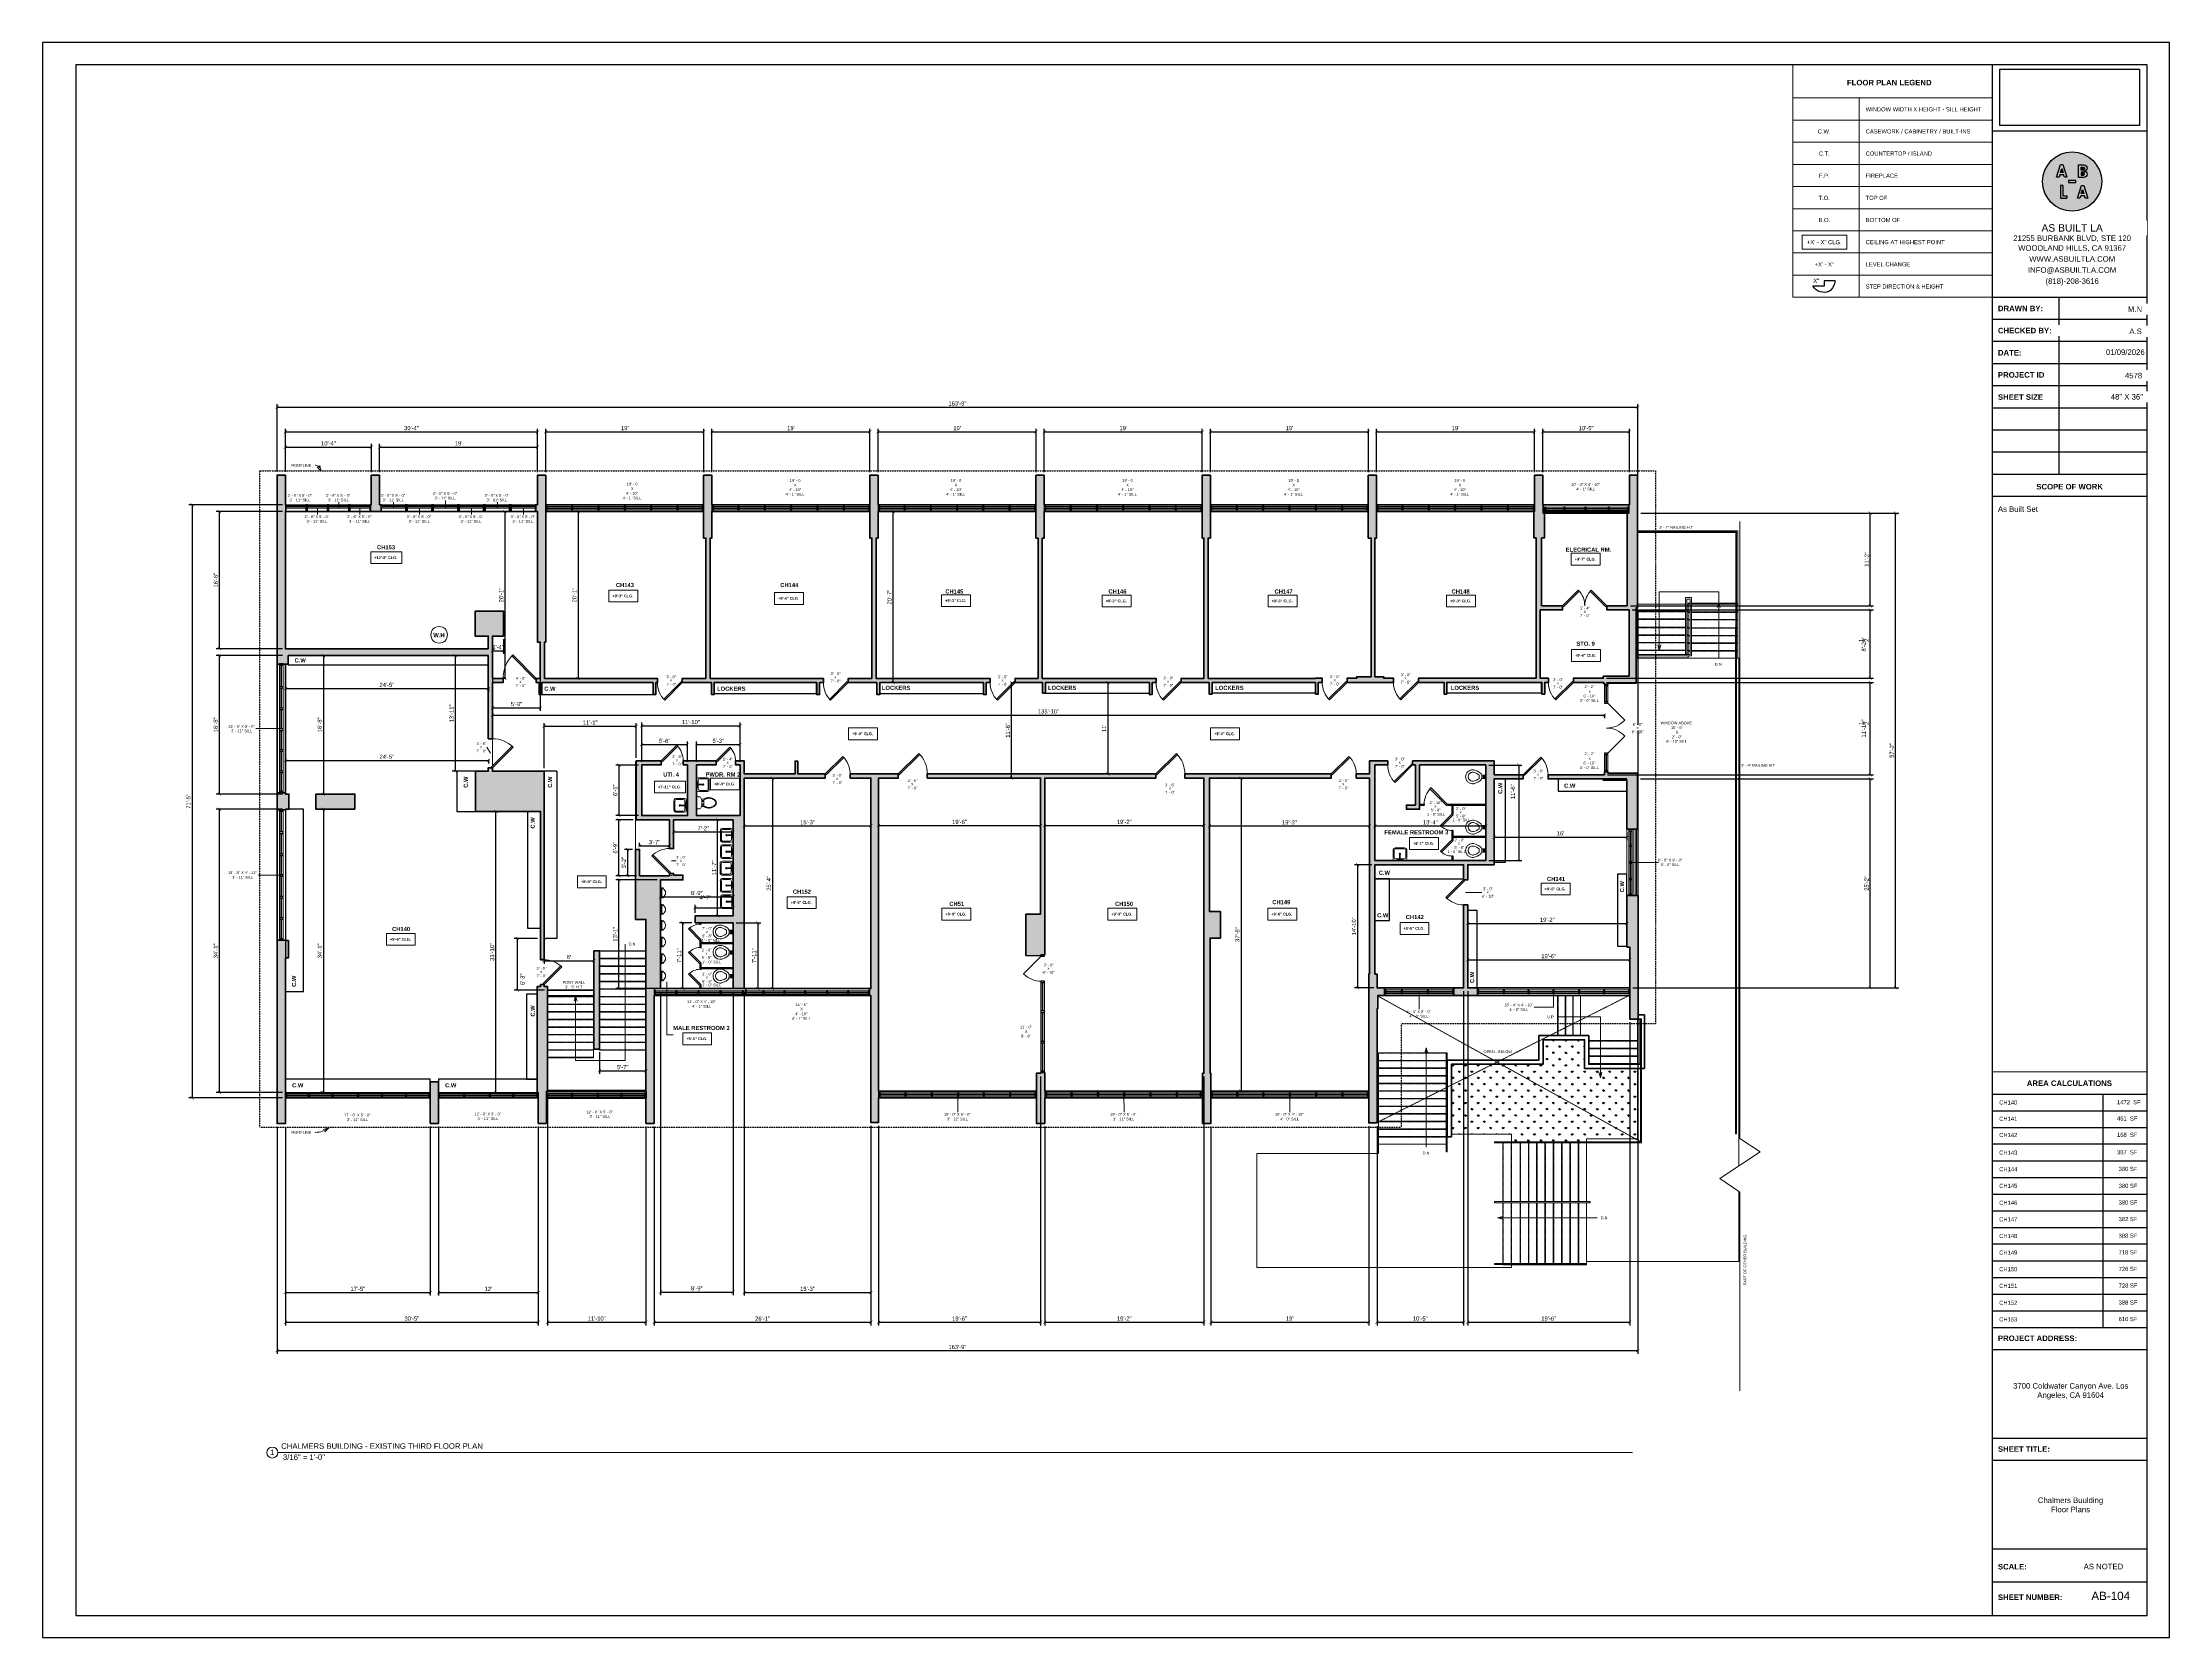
# Model space of a CAD drawing. Header units: inches. Extents: x -2078 to 109118, y -964 to 6385.
# Drawn here: x 24830 to 27902, y 2929 to 5233 of the extents above; entities that cross this region are included whole.
import ezdxf

# ---------------------------------------------------------------- set-up
doc = ezdxf.new("R2010")
doc.units = ezdxf.units.IN
doc.header["$MEASUREMENT"] = 0
doc.set_wipeout_variables(frame=1)
doc.linetypes.add('HIDDEN2', pattern=[0.1875, 0.125, -0.0625])
doc.linetypes.add('Overhead 1_16_', pattern=[0.101562, 0.0625, -0.039062])
for name, color, linetype, lineweight in [('A-ANNO', 2, 'Continuous', 5), ('A-ANNO-DIMS', 1, 'Continuous', 9), ('A-CASE', 4, 'Continuous', 9), ('A-DETAIL-1', 4, 'Continuous', 40), ('A-DETAIL-2', 20, 'Continuous', 25), ('A-DETAIL-3', 40, 'Continuous', 15), ('A-DETL-THIN', 151, 'Continuous', 9), ('A-DOOR', 1, 'Continuous', 18), ('A-FIXT', 150, 'Continuous', 9), ('A-FLOR', 6, 'Continuous', 18), ('A-GENM', 13, 'Continuous', 9), ('A-GLAZ-CURT', 52, 'Continuous', 9), ('A-GLAZ-CWMG', 51, 'Continuous', 9), ('A-HIDDEN', 2, 'HIDDEN2', 18), ('A-RAILING', 4, 'Continuous', 9), ('A-STRS', 4, 'Continuous', 9), ('A-WALL', 3, 'Continuous', 40), ('A-WINDOWS', 2, 'Continuous', 18), ('Plumbing Equipment', 7, 'Continuous', 9), ('Q-CASE', 4, 'Continuous', 30)]:
    doc.layers.add(name, color=color, linetype=linetype, lineweight=lineweight)
doc.layers.add('A-HATCH', color=9, linetype='Continuous')
doc.layers.add('A-TB', color=7, linetype='Continuous')
doc.styles.add('Arial_1', font='arial.ttf', dxfattribs={"height": 0.0625})
doc.styles.add('Arial_2', font='arial.ttf', dxfattribs={"height": 3})
doc.styles.add('Arial_3', font='arial.ttf', dxfattribs={"height": 0.125})
doc.styles.add('Arial_4', font='arial.ttf', dxfattribs={"height": 3})
doc.styles.add('Arial_5', font='arial.ttf', dxfattribs={"height": 0.09375})
doc.styles.add('Arial_B', font='arialbd.ttf', dxfattribs={"height": 4.5})
doc.styles.add('Arial_B_1', font='arialbd.ttf', dxfattribs={"height": 3})
doc.styles.add('Arial_B_2', font='arialbd.ttf', dxfattribs={"height": 0.125})
doc.styles.add('JC', font='arial.ttf', dxfattribs={"height": 0.125})
doc.dimstyles.new('JC-DIMS', dxfattribs={"dimtxt": 0.125, "dimasz": 0.09375, "dimexe": 0.09375, "dimexo": 0.09375, "dimgap": 0.046875, "dimtad": 1, "dimdec": 1, "dimzin": 0, "dimdsep": 46, "dimlunit": 4, "dimtxsty": 'JC', "dimblk": 'ARCHTICK', "dimcen": 0.09, "dimclrd": 1, "dimclre": 1, "dimclrt": 256, "dimadec": 0, "dimazin": 0, "dimtfac": 1, "dimtdec": 1, "dimtofl": 0, "dimtmove": 1, "dimatfit": 3, "dimfxl": 1, "dimtolj": 1, "dimtzin": 0, "dimarcsym": 0})
picture_1 = doc.add_image_def('image1.png', size_in_pixel=(151, 61))

# ---------------------------------------------------------------- blocks, each defined once
blk = doc.blocks.new('JC_DOOR_SINGLE PANEL - SINGLE DOOR-1525208-3RD FL')
at = {"layer": 'A-DOOR', "lineweight": 30}
for p, q in [((-8.9, -27), (16.6, -1.6)), ((-7.5, -28.5), (-8.9, -27)), ((18, -3), (-7.5, -28.5)), ((16.6, -1.6), (18, -3))]:
    blk.add_line(p, q, dxfattribs=at)
at = {"layer": 'A-DOOR', "lineweight": 9}
blk.add_arc((18, -3), 36, 180, 225, dxfattribs=at)
blk = doc.blocks.new('JC_DOUBLE DOOR - DOUBLE DOOR-1692610-3RD FL')
at = {"layer": 'A-DOOR', "lineweight": 30}
for p, q in [((-32, 3), (-9.4, 25.6)), ((-30.6, 1.6), (-32, 3)), ((-8, 24.2), (-30.6, 1.6)), ((-9.4, 25.6), (-8, 24.2)), ((9.4, 25.6), (8, 24.2)), ((8, 24.2), (30.6, 1.6)), ((32, 3), (9.4, 25.6)), ((30.6, 1.6), (32, 3))]:
    blk.add_line(p, q, dxfattribs=at)
at = {"layer": 'A-DOOR', "lineweight": 9}
for centre, start, end in [((-32, 3), 360, 45), ((32, 3), 135, 180)]:
    blk.add_arc(centre, 32, start, end, dxfattribs=at)
blk = doc.blocks.new('System Panel - Glazed-1689842-3RD FL')
at = {"layer": 'A-GLAZ-CURT', "lineweight": 18}
for p, q in [((17.6, 0.5), (-17.6, 0.5)), ((-17.6, 0.5), (-17.6, -0.5)), ((17.6, -0.5), (17.6, 0.5)), ((-17.6, -0.5), (17.6, -0.5))]:
    blk.add_line(p, q, dxfattribs=at)
blk = doc.blocks.new('JC_DOOR_SINGLE PANEL - SINGLE DOOR-1571241-3RD FL')
at = {"layer": 'A-DOOR', "lineweight": 30}
for p, q in [((-9.9, 36.9), (-11.4, 35.5)), ((-11.4, 35.5), (22.6, 1.6)), ((24, 3), (-9.9, 36.9)), ((22.6, 1.6), (24, 3))]:
    blk.add_line(p, q, dxfattribs=at)
at = {"layer": 'A-DOOR', "lineweight": 9}
blk.add_arc((24, 3), 48, 135, 180, dxfattribs=at)
blk = doc.blocks.new('JC_DOOR_SINGLE PANEL - SINGLE DOOR-1571244-3RD FL')
at = {"layer": 'A-DOOR', "lineweight": 30}
for p, q in [((-8.7, 32.7), (-10.1, 31.3)), ((-10.1, 31.3), (19.6, 1.6)), ((21, 3), (-8.7, 32.7)), ((19.6, 1.6), (21, 3))]:
    blk.add_line(p, q, dxfattribs=at)
at = {"layer": 'A-DOOR', "lineweight": 9}
blk.add_arc((21, 3), 42, 135, 180, dxfattribs=at)
blk = doc.blocks.new('JC_DOOR_SINGLE PANEL - SINGLE DOOR-1525218-3RD FL')
at = {"layer": 'A-DOOR', "lineweight": 30}
for p, q in [((-8, -24.2), (14.6, -1.6)), ((-6.6, -25.6), (-8, -24.2)), ((16, -3), (-6.6, -25.6)), ((14.6, -1.6), (16, -3))]:
    blk.add_line(p, q, dxfattribs=at)
at = {"layer": 'A-DOOR', "lineweight": 9}
blk.add_arc((16, -3), 32, 180, 225, dxfattribs=at)
blk = doc.blocks.new('JC_DOOR_SINGLE PANEL - SINGLE DOOR-1551130-3RD FL')
at = {"layer": 'A-DOOR', "lineweight": 30}
for p, q in [((-7.2, -21.4), (12.6, -1.6)), ((-5.8, -22.8), (-7.2, -21.4)), ((14, -3), (-5.8, -22.8)), ((12.6, -1.6), (14, -3))]:
    blk.add_line(p, q, dxfattribs=at)
at = {"layer": 'A-DOOR', "lineweight": 9}
blk.add_arc((14, -3), 28, 180, 225, dxfattribs=at)
blk = doc.blocks.new('JC_DOOR_SINGLE PANEL - SINGLE DOOR-1571978-3RD FL')
at = {"layer": 'A-DOOR', "lineweight": 30}
for p, q in [((-10.1, -31.3), (19.6, -1.6)), ((21, -3), (-8.7, -32.7)), ((19.6, -1.6), (21, -3)), ((-8.7, -32.7), (-10.1, -31.3))]:
    blk.add_line(p, q, dxfattribs=at)
at = {"layer": 'A-DOOR', "lineweight": 9}
blk.add_arc((21, -3), 42, 180, 225, dxfattribs=at)
blk = doc.blocks.new('System Panel - Glazed-1584002-3RD FL')
at = {"layer": 'A-GLAZ-CURT', "lineweight": 18}
for p, q in [((11, 0.5), (-11, 0.5)), ((-11, 0.5), (-11, -0.5)), ((11, -0.5), (11, 0.5)), ((-11, -0.5), (11, -0.5))]:
    blk.add_line(p, q, dxfattribs=at)
blk = doc.blocks.new('System Panel - Glazed-1580688-3RD FL')
at = {"layer": 'A-GLAZ-CURT', "lineweight": 18}
for p, q in [((17.5, 0.5), (-17.5, 0.5)), ((-17.5, 0.5), (-17.5, -0.5)), ((17.5, -0.5), (17.5, 0.5)), ((-17.5, -0.5), (17.5, -0.5))]:
    blk.add_line(p, q, dxfattribs=at)
blk = doc.blocks.new('JC_DOOR_SINGLE PANEL - SINGLE DOOR-1574504-3RD FL')
at = {"layer": 'A-DOOR', "lineweight": 30}
for p, q in [((-7.5, 28.5), (-8.9, 27)), ((-8.9, 27), (16.6, 1.6)), ((18, 3), (-7.5, 28.5)), ((16.6, 1.6), (18, 3))]:
    blk.add_line(p, q, dxfattribs=at)
at = {"layer": 'A-DOOR', "lineweight": 9}
blk.add_arc((18, 3), 36, 135, 180, dxfattribs=at)
blk = doc.blocks.new('System Panel - Glazed-1581848-3RD FL')
at = {"layer": 'A-GLAZ-CURT', "lineweight": 18}
for p, q in [((15.5, 0.5), (-15.5, 0.5)), ((-15.5, 0.5), (-15.5, -0.5)), ((15.5, -0.5), (15.5, 0.5)), ((-15.5, -0.5), (15.5, -0.5))]:
    blk.add_line(p, q, dxfattribs=at)
blk = doc.blocks.new('JC_DOOR_SINGLE PANEL - SINGLE DOOR-1525222-3RD FL')
at = {"layer": 'A-DOOR', "lineweight": 30}
for p, q in [((-7.5, 28), (-8.9, 26.5)), ((-8.9, 26.5), (16.6, 1.1)), ((18, 2.5), (-7.5, 28)), ((16.6, 1.1), (18, 2.5))]:
    blk.add_line(p, q, dxfattribs=at)
at = {"layer": 'A-DOOR', "lineweight": 9}
blk.add_arc((18, 2.5), 36, 135, 180, dxfattribs=at)
blk = doc.blocks.new('Instance - Opening - 16_ x 24_-1571883-3RD FL')
at = {"layer": 'A-WINDOWS'}
for p, q in [((-66, -5), (-66, 5)), ((-66, 5), (66, 5)), ((66, 5), (66, -5)), ((66, -5), (-66, -5))]:
    blk.add_line(p, q, dxfattribs=at)
blk = doc.blocks.new('M_Door-Curtain-Wall-Single-Glass - M_Door-Curtain-Wall-Single-Glass-1712331-3RD FL')
at = {"layer": 'A-DOOR', "lineweight": 9}
blk.add_line((18, 2), (-7.5, 27.5), dxfattribs=at)
blk.add_arc((18, 2), 36, 135, 180, dxfattribs=at)
blk = doc.blocks.new('System Panel - Glazed-1573157-3RD FL')
at = {"layer": 'A-GLAZ-CURT', "lineweight": 18}
for p, q in [((20.5, 0.5), (-20.5, 0.5)), ((-20.5, 0.5), (-20.5, -0.5)), ((20.5, -0.5), (20.5, 0.5)), ((-20.5, -0.5), (20.5, -0.5))]:
    blk.add_line(p, q, dxfattribs=at)
blk = doc.blocks.new('System Panel - Glazed-1573156-3RD FL')
at = {"layer": 'A-GLAZ-CURT', "lineweight": 18}
for p, q in [((21, 0.5), (-21, 0.5)), ((-21, 0.5), (-21, -0.5)), ((21, -0.5), (21, 0.5)), ((-21, -0.5), (21, -0.5))]:
    blk.add_line(p, q, dxfattribs=at)
blk = doc.blocks.new('Rectangular Mullion - 2_5_ x 5_ rectangular-1573145-3RD FL')
at = {"layer": 'A-GLAZ-CWMG'}
for p, q in [((164.9, -264.3), (164.9, -223.3)), ((169.9, -223.3), (169.9, -264.3))]:
    blk.add_line(p, q, dxfattribs=at)
blk = doc.blocks.new('Rectangular Mullion - 2_5_ x 5_ rectangular-1573144-3RD FL')
at = {"layer": 'A-GLAZ-CWMG'}
for p, q in [((164.9, -308.3), (164.9, -266.3)), ((169.9, -266.3), (169.9, -308.3))]:
    blk.add_line(p, q, dxfattribs=at)
blk = doc.blocks.new('Rectangular Mullion - 2_5_ x 5_ rectangular-1573161-3RD FL')
at = {"layer": 'A-GLAZ-CWMG', "lineweight": 30}
for p, q in [((-2, 2.5), (0, 2.5)), ((-2, -2.5), (-2, 2.5)), ((0, 2.5), (0, -2.5)), ((0, -2.5), (-2, -2.5))]:
    blk.add_line(p, q, dxfattribs=at)
blk = doc.blocks.new('Rectangular Mullion - 2_5_ x 5_ rectangular-1573164-3RD FL')
at = {"layer": 'A-GLAZ-CWMG', "lineweight": 30}
for p, q in [((0, 2.5), (-2, 2.5)), ((-2, 2.5), (-2, -2.5)), ((0, -2.5), (0, 2.5)), ((-2, -2.5), (0, -2.5))]:
    blk.add_line(p, q, dxfattribs=at)
blk = doc.blocks.new('Rectangular Mullion - 2_5_ x 5_ rectangular-1573149-3RD FL')
at = {"layer": 'A-GLAZ-CWMG', "lineweight": 30}
for p, q in [((-1, 2.5), (1, 2.5)), ((-1, -2.5), (-1, 2.5)), ((1, 2.5), (1, -2.5)), ((1, -2.5), (-1, -2.5))]:
    blk.add_line(p, q, dxfattribs=at)
blk = doc.blocks.new('Rectangular Mullion - 2_5_ x 5_ rectangular-1573151-3RD FL')
at = {"layer": 'A-GLAZ-CWMG', "lineweight": 30}
for p, q in [((-1, 2.5), (1, 2.5)), ((-1, -2.5), (-1, 2.5)), ((1, 2.5), (1, -2.5)), ((1, -2.5), (-1, -2.5))]:
    blk.add_line(p, q, dxfattribs=at)
blk = doc.blocks.new('System Panel - Glazed-V1-3RD FL')
at = {"layer": 'A-GLAZ-CURT', "lineweight": 18}
for p, q in [((17.5, 0.5), (-17.5, 0.5)), ((-17.5, 0.5), (-17.5, -0.5)), ((17.5, -0.5), (17.5, 0.5)), ((-17.5, -0.5), (17.5, -0.5))]:
    blk.add_line(p, q, dxfattribs=at)
blk = doc.blocks.new('System Panel - Glazed-1586575-3RD FL')
at = {"layer": 'A-GLAZ-CURT', "lineweight": 18}
for p, q in [((17.5, 0.5), (-17.5, 0.5)), ((-17.5, 0.5), (-17.5, -0.5)), ((17.5, -0.5), (17.5, 0.5)), ((-17.5, -0.5), (17.5, -0.5))]:
    blk.add_line(p, q, dxfattribs=at)
blk = doc.blocks.new('System Panel - Glazed-1685062-3RD FL')
at = {"layer": 'A-GLAZ-CURT', "lineweight": 18}
for p, q in [((17.5, 0.5), (-17.5, 0.5)), ((-17.5, 0.5), (-17.5, -0.5)), ((17.5, -0.5), (17.5, 0.5)), ((-17.5, -0.5), (17.5, -0.5))]:
    blk.add_line(p, q, dxfattribs=at)
blk = doc.blocks.new('System Panel - Glazed-1686728-3RD FL')
at = {"layer": 'A-GLAZ-CURT', "lineweight": 18}
for p, q in [((14.5, 0.5), (-14.5, 0.5)), ((-14.5, 0.5), (-14.5, -0.5)), ((14.5, -0.5), (14.5, 0.5)), ((-14.5, -0.5), (14.5, -0.5))]:
    blk.add_line(p, q, dxfattribs=at)
blk = doc.blocks.new('System Panel - Glazed-1575383-3RD FL')
at = {"layer": 'A-GLAZ-CURT', "lineweight": 18}
for p, q in [((18, 0.5), (-18, 0.5)), ((-18, 0.5), (-18, -0.5)), ((18, -0.5), (18, 0.5)), ((-18, -0.5), (18, -0.5))]:
    blk.add_line(p, q, dxfattribs=at)
blk = doc.blocks.new('System Panel - Glazed-1689876-3RD FL')
at = {"layer": 'A-GLAZ-CURT', "lineweight": 18}
for p, q in [((17.4, 0.5), (-17.4, 0.5)), ((-17.4, 0.5), (-17.4, -0.5)), ((17.4, -0.5), (17.4, 0.5)), ((-17.4, -0.5), (17.4, -0.5))]:
    blk.add_line(p, q, dxfattribs=at)
blk = doc.blocks.new('Rectangular Mullion - 2_5_ x 5_ rectangular-1575385-3RD FL')
at = {"layer": 'A-GLAZ-CWMG', "lineweight": 30}
for p, q in [((0, 2.5), (-2, 2.5)), ((-2, 2.5), (-2, -2.5)), ((0, -2.5), (0, 2.5)), ((-2, -2.5), (0, -2.5))]:
    blk.add_line(p, q, dxfattribs=at)
blk = doc.blocks.new('Rectangular Mullion - 2_5_ x 5_ rectangular-1575386-3RD FL')
at = {"layer": 'A-GLAZ-CWMG', "lineweight": 30}
for p, q in [((-2, 2.5), (0, 2.5)), ((-2, -2.5), (-2, 2.5)), ((0, 2.5), (0, -2.5)), ((0, -2.5), (-2, -2.5))]:
    blk.add_line(p, q, dxfattribs=at)
blk = doc.blocks.new('Rectangular Mullion - 2_5_ x 5_ rectangular-1689840-3RD FL')
at = {"layer": 'A-GLAZ-CWMG'}
for p, q in [((-512.9, 464.6), (-548.2, 464.6)), ((-512.9, 459.6), (-548.2, 459.6))]:
    blk.add_line(p, q, dxfattribs=at)
blk = doc.blocks.new('Rectangular Mullion - 2_5_ x 5_ rectangular-1575379-3RD FL')
at = {"layer": 'A-GLAZ-CWMG', "lineweight": 30}
for p, q in [((-1, 2.5), (1, 2.5)), ((-1, -2.5), (-1, 2.5)), ((1, 2.5), (1, -2.5)), ((1, -2.5), (-1, -2.5))]:
    blk.add_line(p, q, dxfattribs=at)
blk = doc.blocks.new('Rectangular Mullion - 2_5_ x 5_ rectangular-1573216-3RD FL')
at = {"layer": 'A-GLAZ-CWMG'}
for p, q in [((-474.9, 464.6), (-510.9, 464.6)), ((-474.9, 459.6), (-510.9, 459.6))]:
    blk.add_line(p, q, dxfattribs=at)
blk = doc.blocks.new('Rectangular Mullion - 2_5_ x 5_ rectangular-1689875-3RD FL')
at = {"layer": 'A-GLAZ-CWMG'}
for p, q in [((-324.2, 464.6), (-358.9, 464.6)), ((-324.2, 459.6), (-358.9, 459.6))]:
    blk.add_line(p, q, dxfattribs=at)
blk = doc.blocks.new('System Panel - Glazed-1575523-3RD FL')
at = {"layer": 'A-GLAZ-CURT', "lineweight": 18}
for p, q in [((17.5, 0.5), (-17.5, 0.5)), ((-17.5, 0.5), (-17.5, -0.5)), ((17.5, -0.5), (17.5, 0.5)), ((-17.5, -0.5), (17.5, -0.5))]:
    blk.add_line(p, q, dxfattribs=at)
blk = doc.blocks.new('Rectangular Mullion - 2_5_ x 5_ rectangular-1575521-3RD FL')
at = {"layer": 'A-GLAZ-CWMG'}
for p, q in [((-272.9, 464.6), (-307.8, 464.6)), ((-272.9, 459.6), (-307.8, 459.6))]:
    blk.add_line(p, q, dxfattribs=at)
blk = doc.blocks.new('System Panel - Glazed-1575657-3RD FL')
at = {"layer": 'A-GLAZ-CURT', "lineweight": 18}
for p, q in [((17.3, 0.5), (-17.3, 0.5)), ((-17.3, 0.5), (-17.3, -0.5)), ((17.3, -0.5), (17.3, 0.5)), ((-17.3, -0.5), (17.3, -0.5))]:
    blk.add_line(p, q, dxfattribs=at)
blk = doc.blocks.new('System Panel - Glazed-1692442-3RD FL')
at = {"layer": 'A-GLAZ-CURT', "lineweight": 18}
for p, q in [((17.5, 0.5), (-17.5, 0.5)), ((-17.5, 0.5), (-17.5, -0.5)), ((17.5, -0.5), (17.5, 0.5)), ((-17.5, -0.5), (17.5, -0.5))]:
    blk.add_line(p, q, dxfattribs=at)
blk = doc.blocks.new('Rectangular Mullion - 2_5_ x 5_ rectangular-1575655-3RD FL')
at = {"layer": 'A-GLAZ-CWMG'}
for p, q in [((-33.2, 464.6), (-67.9, 464.6)), ((-33.2, 459.6), (-67.9, 459.6))]:
    blk.add_line(p, q, dxfattribs=at)
blk = doc.blocks.new('Rectangular Mullion - 2_5_ x 5_ rectangular-1692441-3RD FL')
at = {"layer": 'A-GLAZ-CWMG'}
for p, q in [((155.8, 464.6), (120.8, 464.6)), ((155.8, 459.6), (120.8, 459.6))]:
    blk.add_line(p, q, dxfattribs=at)
blk = doc.blocks.new('System Panel - Glazed-1575382-3RD FL')
at = {"layer": 'A-GLAZ-CURT', "lineweight": 18}
for p, q in [((17.5, 0.5), (-17.5, 0.5)), ((-17.5, 0.5), (-17.5, -0.5)), ((17.5, -0.5), (17.5, 0.5)), ((-17.5, -0.5), (17.5, -0.5))]:
    blk.add_line(p, q, dxfattribs=at)
blk = doc.blocks.new('System Panel - Glazed-1692464-3RD FL')
at = {"layer": 'A-GLAZ-CURT', "lineweight": 18}
for p, q in [((17.4, 0.5), (-17.4, 0.5)), ((-17.4, 0.5), (-17.4, -0.5)), ((17.4, -0.5), (17.4, 0.5)), ((-17.4, -0.5), (17.4, -0.5))]:
    blk.add_line(p, q, dxfattribs=at)
blk = doc.blocks.new('Rectangular Mullion - 2_5_ x 5_ rectangular-1575378-3RD FL')
at = {"layer": 'A-GLAZ-CWMG'}
for p, q in [((206.9, 464.6), (171.9, 464.6)), ((206.9, 459.6), (171.9, 459.6))]:
    blk.add_line(p, q, dxfattribs=at)
blk = doc.blocks.new('Rectangular Mullion - 2_5_ x 5_ rectangular-1692463-3RD FL')
at = {"layer": 'A-GLAZ-CWMG'}
for p, q in [((395.8, 464.6), (360.9, 464.6)), ((395.8, 459.6), (360.9, 459.6))]:
    blk.add_line(p, q, dxfattribs=at)
blk = doc.blocks.new('System Panel - Glazed-1575748-3RD FL')
at = {"layer": 'A-GLAZ-CURT', "lineweight": 18}
for p, q in [((17.2, 0.5), (-17.2, 0.5)), ((-17.2, 0.5), (-17.2, -0.5)), ((17.2, -0.5), (17.2, 0.5)), ((-17.2, -0.5), (17.2, -0.5))]:
    blk.add_line(p, q, dxfattribs=at)
blk = doc.blocks.new('System Panel - Glazed-1575749-3RD FL')
at = {"layer": 'A-GLAZ-CURT', "lineweight": 18}
for p, q in [((17.8, 0.5), (-17.8, 0.5)), ((-17.8, 0.5), (-17.8, -0.5)), ((17.8, -0.5), (17.8, 0.5)), ((-17.8, -0.5), (17.8, -0.5))]:
    blk.add_line(p, q, dxfattribs=at)
blk = doc.blocks.new('Rectangular Mullion - 2_5_ x 5_ rectangular-1575745-3RD FL')
at = {"layer": 'A-GLAZ-CWMG'}
for p, q in [((686.2, 464.6), (651.9, 464.6)), ((686.2, 459.6), (651.9, 459.6))]:
    blk.add_line(p, q, dxfattribs=at)
blk = doc.blocks.new('Rectangular Mullion - 2_5_ x 5_ rectangular-1575746-3RD FL')
at = {"layer": 'A-GLAZ-CWMG'}
for p, q in [((875.8, 464.6), (840.2, 464.6)), ((875.8, 459.6), (840.2, 459.6))]:
    blk.add_line(p, q, dxfattribs=at)
blk = doc.blocks.new('System Panel - Glazed-1575791-3RD FL')
at = {"layer": 'A-GLAZ-CURT', "lineweight": 18}
for p, q in [((17.5, 0.5), (-17.5, 0.5)), ((-17.5, 0.5), (-17.5, -0.5)), ((17.5, -0.5), (17.5, 0.5)), ((-17.5, -0.5), (17.5, -0.5))]:
    blk.add_line(p, q, dxfattribs=at)
blk = doc.blocks.new('Rectangular Mullion - 2_5_ x 5_ rectangular-1575790-3RD FL')
at = {"layer": 'A-GLAZ-CWMG'}
for p, q in [((635.8, 464.6), (600.9, 464.6)), ((635.8, 459.6), (600.9, 459.6))]:
    blk.add_line(p, q, dxfattribs=at)
blk = doc.blocks.new('Instance - Opening - 16_ x 24_-1692534-3RD FL')
at = {"layer": 'A-WINDOWS'}
for p, q in [((-62, -6), (-62, 6)), ((-62, 6), (62, 6)), ((62, 6), (62, -6)), ((62, -6), (-62, -6))]:
    blk.add_line(p, q, dxfattribs=at)
blk = doc.blocks.new('Rectangular Mullion - 2_5_ x 5_ rectangular-1576958-3RD FL')
at = {"layer": 'A-GLAZ-CWMG'}
for p, q in [((920.3, 463.6), (894.1, 463.6)), ((920.3, 458.6), (894.1, 458.6))]:
    blk.add_line(p, q, dxfattribs=at)
blk = doc.blocks.new('Rectangular Mullion - 2_5_ x 5_ rectangular-1692571-3RD FL')
at = {"layer": 'A-GLAZ-CWMG'}
for p, q in [((1012.3, 463.6), (986.3, 463.6)), ((1012.3, 458.6), (986.3, 458.6))]:
    blk.add_line(p, q, dxfattribs=at)
blk = doc.blocks.new('Rectangular Mullion - 2_5_ x 5_ rectangular-1576960-3RD FL')
at = {"layer": 'A-GLAZ-CWMG'}
for p, q in [((984.3, 463.6), (952.3, 463.6)), ((984.3, 458.6), (952.3, 458.6))]:
    blk.add_line(p, q, dxfattribs=at)
blk = doc.blocks.new('Rectangular Mullion - 2_5_ x 5_ rectangular-1576961-3RD FL')
at = {"layer": 'A-GLAZ-CWMG'}
for p, q in [((950.3, 463.6), (922.3, 463.6)), ((950.3, 458.6), (922.3, 458.6))]:
    blk.add_line(p, q, dxfattribs=at)
blk = doc.blocks.new('Instance - Opening - 16_ x 24_-1694086-3RD FL')
at = {"layer": 'A-WINDOWS'}
for p, q in [((-72, -5), (-72, 5)), ((-72, 5), (72, 5)), ((72, 5), (72, -5)), ((72, -5), (-72, -5))]:
    blk.add_line(p, q, dxfattribs=at)
blk = doc.blocks.new('System Panel - Glazed-1580689-3RD FL')
at = {"layer": 'A-GLAZ-CURT', "lineweight": 18}
for p, q in [((16, 0.5), (-16, 0.5)), ((-16, 0.5), (-16, -0.5)), ((16, -0.5), (16, 0.5)), ((-16, -0.5), (16, -0.5))]:
    blk.add_line(p, q, dxfattribs=at)
blk = doc.blocks.new('System Panel - Glazed-1580690-3RD FL')
at = {"layer": 'A-GLAZ-CURT', "lineweight": 18}
for p, q in [((16.3, 0.5), (-16.3, 0.5)), ((-16.3, 0.5), (-16.3, -0.5)), ((16.3, -0.5), (16.3, 0.5)), ((-16.3, -0.5), (16.3, -0.5))]:
    blk.add_line(p, q, dxfattribs=at)
blk = doc.blocks.new('Rectangular Mullion - 2_5_ x 5_ rectangular-1580691-3RD FL')
at = {"layer": 'A-GLAZ-CWMG', "lineweight": 30}
for p, q in [((0, 2.5), (-2, 2.5)), ((-2, 2.5), (-2, -2.5)), ((0, -2.5), (0, 2.5)), ((-2, -2.5), (0, -2.5))]:
    blk.add_line(p, q, dxfattribs=at)
blk = doc.blocks.new('Rectangular Mullion - 2_5_ x 5_ rectangular-1580692-3RD FL')
at = {"layer": 'A-GLAZ-CWMG', "lineweight": 30}
for p, q in [((-2, 2.5), (0, 2.5)), ((-2, -2.5), (-2, 2.5)), ((0, 2.5), (0, -2.5)), ((0, -2.5), (-2, -2.5))]:
    blk.add_line(p, q, dxfattribs=at)
blk = doc.blocks.new('Rectangular Mullion - 2_5_ x 5_ rectangular-1580684-3RD FL')
at = {"layer": 'A-GLAZ-CWMG', "lineweight": 30}
for p, q in [((-1, 2.5), (1, 2.5)), ((-1, -2.5), (-1, 2.5)), ((1, 2.5), (1, -2.5)), ((1, -2.5), (-1, -2.5))]:
    blk.add_line(p, q, dxfattribs=at)
blk = doc.blocks.new('Rectangular Mullion - 2_5_ x 5_ rectangular-1580685-3RD FL')
at = {"layer": 'A-GLAZ-CWMG'}
for p, q in [((-407.6, -381.9), (-440.2, -381.9)), ((-407.6, -386.9), (-440.2, -386.9))]:
    blk.add_line(p, q, dxfattribs=at)
blk = doc.blocks.new('Instance - Opening - 16_ x 24_-1693948-3RD FL')
at = {"layer": 'A-WINDOWS'}
for p, q in [((-72, -4), (-72, 4)), ((-72, 4), (72, 4)), ((72, 4), (72, -4)), ((72, -4), (-72, -4))]:
    blk.add_line(p, q, dxfattribs=at)
blk = doc.blocks.new('System Panel - Glazed-1580687-3RD FL')
at = {"layer": 'A-GLAZ-CURT', "lineweight": 18}
for p, q in [((17, 0.5), (-17, 0.5)), ((-17, 0.5), (-17, -0.5)), ((17, -0.5), (17, 0.5)), ((-17, -0.5), (17, -0.5))]:
    blk.add_line(p, q, dxfattribs=at)
blk = doc.blocks.new('System Panel - Glazed-1686827-3RD FL')
at = {"layer": 'A-GLAZ-CURT', "lineweight": 18}
for p, q in [((16.5, 0.5), (-16.5, 0.5)), ((-16.5, 0.5), (-16.5, -0.5)), ((16.5, -0.5), (16.5, 0.5)), ((-16.5, -0.5), (16.5, -0.5))]:
    blk.add_line(p, q, dxfattribs=at)
blk = doc.blocks.new('System Panel - Glazed-1694020-3RD FL')
at = {"layer": 'A-GLAZ-CURT', "lineweight": 18}
for p, q in [((16.5, 0.5), (-16.5, 0.5)), ((-16.5, 0.5), (-16.5, -0.5)), ((16.5, -0.5), (16.5, 0.5)), ((-16.5, -0.5), (16.5, -0.5))]:
    blk.add_line(p, q, dxfattribs=at)
blk = doc.blocks.new('Rectangular Mullion - 2_5_ x 5_ rectangular-1581846-3RD FL')
at = {"layer": 'A-GLAZ-CWMG'}
for p, q in [((-893.2, -383.4), (-924.2, -383.4)), ((-893.2, -388.4), (-924.2, -388.4))]:
    blk.add_line(p, q, dxfattribs=at)
blk = doc.blocks.new('Rectangular Mullion - 2_5_ x 5_ rectangular-1580944-3RD FL')
at = {"layer": 'A-GLAZ-CWMG'}
for p, q in [((-753.2, -383.4), (-786.2, -383.4)), ((-753.2, -388.4), (-786.2, -388.4))]:
    blk.add_line(p, q, dxfattribs=at)
blk = doc.blocks.new('Instance - Opening - 16_ x 24_-1583730-3RD FL')
at = {"layer": 'A-WINDOWS'}
for p, q in [((-50, -5.5), (-50, 5.5)), ((-50, 5.5), (50, 5.5)), ((50, 5.5), (50, -5.5)), ((50, -5.5), (-50, -5.5))]:
    blk.add_line(p, q, dxfattribs=at)
blk = doc.blocks.new('Instance - Opening - 16_ x 24_-1685121-3RD FL')
at = {"layer": 'A-WINDOWS'}
for p, q in [((-110, -5.5), (-110, 5.5)), ((-110, 5.5), (110, 5.5)), ((110, 5.5), (110, -5.5)), ((110, -5.5), (-110, -5.5))]:
    blk.add_line(p, q, dxfattribs=at)
blk = doc.blocks.new('System Panel - Glazed-1584003-3RD FL')
at = {"layer": 'A-GLAZ-CURT', "lineweight": 18}
for p, q in [((17.75, 0.5), (-17.75, 0.5)), ((-17.75, 0.5), (-17.75, -0.5)), ((17.75, -0.5), (17.75, 0.5)), ((-17.75, -0.5), (17.75, -0.5))]:
    blk.add_line(p, q, dxfattribs=at)
blk = doc.blocks.new('System Panel - Glazed-1584004-3RD FL')
at = {"layer": 'A-GLAZ-CURT', "lineweight": 18}
for p, q in [((17.25, 0.5), (-17.25, 0.5)), ((-17.25, 0.5), (-17.25, -0.5)), ((17.25, -0.5), (17.25, 0.5)), ((-17.25, -0.5), (17.25, -0.5))]:
    blk.add_line(p, q, dxfattribs=at)
blk = doc.blocks.new('Rectangular Mullion - 2_5_ x 5_ rectangular-V2-3RD FL')
at = {"layer": 'A-GLAZ-CWMG', "lineweight": 30}
for p, q in [((0, 2.5), (-2, 2.5)), ((-2, 2.5), (-2, -2.5)), ((0, -2.5), (0, 2.5)), ((-2, -2.5), (0, -2.5))]:
    blk.add_line(p, q, dxfattribs=at)
blk = doc.blocks.new('Rectangular Mullion - 2_5_ x 5_ rectangular-V3-3RD FL')
at = {"layer": 'A-GLAZ-CWMG', "lineweight": 30}
for p, q in [((-2, 2.5), (0, 2.5)), ((-2, -2.5), (-2, 2.5)), ((0, 2.5), (0, -2.5)), ((0, -2.5), (-2, -2.5))]:
    blk.add_line(p, q, dxfattribs=at)
blk = doc.blocks.new('Rectangular Mullion - 2_5_ x 5_ rectangular-1583997-3RD FL')
at = {"layer": 'A-GLAZ-CWMG'}
for p, q in [((685.4, -233.9), (663.4, -233.9)), ((685.4, -238.9), (663.4, -238.9))]:
    blk.add_line(p, q, dxfattribs=at)
blk = doc.blocks.new('Rectangular Mullion - 2_5_ x 5_ rectangular-V4-3RD FL')
at = {"layer": 'A-GLAZ-CWMG', "lineweight": 30}
for p, q in [((-1, 2.5), (1, 2.5)), ((-1, -2.5), (-1, 2.5)), ((1, 2.5), (1, -2.5)), ((1, -2.5), (-1, -2.5))]:
    blk.add_line(p, q, dxfattribs=at)
blk = doc.blocks.new('Rectangular Mullion - 2_5_ x 5_ rectangular-1583998-3RD FL')
at = {"layer": 'A-GLAZ-CWMG'}
for p, q in [((722.9, -233.9), (687.4, -233.9)), ((722.9, -238.9), (687.4, -238.9))]:
    blk.add_line(p, q, dxfattribs=at)
blk = doc.blocks.new('Rectangular Mullion - 2_5_ x 5_ rectangular-1583999-3RD FL')
at = {"layer": 'A-GLAZ-CWMG'}
for p, q in [((759.4, -233.9), (724.9, -233.9)), ((759.4, -238.9), (724.9, -238.9))]:
    blk.add_line(p, q, dxfattribs=at)
blk = doc.blocks.new('System Panel - Glazed-V5-3RD FL')
at = {"layer": 'A-GLAZ-CURT', "lineweight": 18}
for p, q in [((17, 0.5), (-17, 0.5)), ((-17, 0.5), (-17, -0.5)), ((17, -0.5), (17, 0.5)), ((-17, -0.5), (17, -0.5))]:
    blk.add_line(p, q, dxfattribs=at)
blk = doc.blocks.new('Rectangular Mullion - 2_5_ x 5_ rectangular-1580683-3RD FL')
at = {"layer": 'A-GLAZ-CWMG'}
for p, q in [((-513.2, -381.9), (-547.2, -381.9)), ((-513.2, -386.9), (-547.2, -386.9))]:
    blk.add_line(p, q, dxfattribs=at)
blk = doc.blocks.new('Instance - Opening - 16_ x 24_-1586621-3RD FL')
at = {"layer": 'A-WINDOWS'}
for p, q in [((-114, -5), (-114, 5)), ((-114, 5), (114, 5)), ((114, 5), (114, -5)), ((114, -5), (-114, -5))]:
    blk.add_line(p, q, dxfattribs=at)
blk = doc.blocks.new('Instance - Opening - 16_ x 24_-1685098-3RD FL')
at = {"layer": 'A-WINDOWS'}
for p, q in [((-114, -5), (-114, 5)), ((-114, 5), (114, 5)), ((114, 5), (114, -5)), ((114, -5), (-114, -5))]:
    blk.add_line(p, q, dxfattribs=at)
blk = doc.blocks.new('System Panel - Glazed-1585939-3RD FL')
at = {"layer": 'A-GLAZ-CURT', "lineweight": 18}
for p, q in [((18, 0.5), (-18, 0.5)), ((-18, 0.5), (-18, -0.5)), ((18, -0.5), (18, 0.5)), ((-18, -0.5), (18, -0.5))]:
    blk.add_line(p, q, dxfattribs=at)
blk = doc.blocks.new('System Panel - Glazed-1586576-3RD FL')
at = {"layer": 'A-GLAZ-CURT', "lineweight": 18}
for p, q in [((18, 0.5), (-18, 0.5)), ((-18, 0.5), (-18, -0.5)), ((18, -0.5), (18, 0.5)), ((-18, -0.5), (18, -0.5))]:
    blk.add_line(p, q, dxfattribs=at)
blk = doc.blocks.new('System Panel - Glazed-1586577-3RD FL')
at = {"layer": 'A-GLAZ-CURT', "lineweight": 18}
for p, q in [((16, 0.5), (-16, 0.5)), ((-16, 0.5), (-16, -0.5)), ((16, -0.5), (16, 0.5)), ((-16, -0.5), (16, -0.5))]:
    blk.add_line(p, q, dxfattribs=at)
blk = doc.blocks.new('Rectangular Mullion - 2_5_ x 5_ rectangular-1586578-3RD FL')
at = {"layer": 'A-GLAZ-CWMG', "lineweight": 30}
for p, q in [((0, 2.5), (-2, 2.5)), ((-2, 2.5), (-2, -2.5)), ((0, -2.5), (0, 2.5)), ((-2, -2.5), (0, -2.5))]:
    blk.add_line(p, q, dxfattribs=at)
blk = doc.blocks.new('Rectangular Mullion - 2_5_ x 5_ rectangular-1586579-3RD FL')
at = {"layer": 'A-GLAZ-CWMG', "lineweight": 30}
for p, q in [((-2, 2.5), (0, 2.5)), ((-2, -2.5), (-2, 2.5)), ((0, 2.5), (0, -2.5)), ((0, -2.5), (-2, -2.5))]:
    blk.add_line(p, q, dxfattribs=at)
blk = doc.blocks.new('Rectangular Mullion - 2_5_ x 5_ rectangular-1586574-3RD FL')
at = {"layer": 'A-GLAZ-CWMG', "lineweight": 30}
for p, q in [((-1, 2.5), (1, 2.5)), ((-1, -2.5), (-1, 2.5)), ((1, 2.5), (1, -2.5)), ((1, -2.5), (-1, -2.5))]:
    blk.add_line(p, q, dxfattribs=at)
blk = doc.blocks.new('System Panel - Glazed-1685063-3RD FL')
at = {"layer": 'A-GLAZ-CURT', "lineweight": 18}
for p, q in [((18, 0.5), (-18, 0.5)), ((-18, 0.5), (-18, -0.5)), ((18, -0.5), (18, 0.5)), ((-18, -0.5), (18, -0.5))]:
    blk.add_line(p, q, dxfattribs=at)
blk = doc.blocks.new('System Panel - Glazed-1685064-3RD FL')
at = {"layer": 'A-GLAZ-CURT', "lineweight": 18}
for p, q in [((17.375, 0.5), (-17.375, 0.5)), ((-17.375, 0.5), (-17.375, -0.5)), ((17.375, -0.5), (17.375, 0.5)), ((-17.375, -0.5), (17.375, -0.5))]:
    blk.add_line(p, q, dxfattribs=at)
blk = doc.blocks.new('Rectangular Mullion - 2_5_ x 5_ rectangular-1685065-3RD FL')
at = {"layer": 'A-GLAZ-CWMG', "lineweight": 30}
for p, q in [((0, 2.5), (-2, 2.5)), ((-2, 2.5), (-2, -2.5)), ((0, -2.5), (0, 2.5)), ((-2, -2.5), (0, -2.5))]:
    blk.add_line(p, q, dxfattribs=at)
blk = doc.blocks.new('Rectangular Mullion - 2_5_ x 5_ rectangular-1685066-3RD FL')
at = {"layer": 'A-GLAZ-CWMG', "lineweight": 30}
for p, q in [((-2, 2.5), (0, 2.5)), ((-2, -2.5), (-2, 2.5)), ((0, 2.5), (0, -2.5)), ((0, -2.5), (-2, -2.5))]:
    blk.add_line(p, q, dxfattribs=at)
blk = doc.blocks.new('Rectangular Mullion - 2_5_ x 5_ rectangular-1685061-3RD FL')
at = {"layer": 'A-GLAZ-CWMG', "lineweight": 30}
for p, q in [((-1, 2.5), (1, 2.5)), ((-1, -2.5), (-1, 2.5)), ((1, 2.5), (1, -2.5)), ((1, -2.5), (-1, -2.5))]:
    blk.add_line(p, q, dxfattribs=at)
blk = doc.blocks.new('Rectangular Mullion - 2_5_ x 5_ rectangular-1587141-3RD FL')
at = {"layer": 'A-GLAZ-CWMG'}
for p, q in [((636.4, -382.4), (601.6, -382.4)), ((636.4, -387.4), (601.6, -387.4))]:
    blk.add_line(p, q, dxfattribs=at)
blk = doc.blocks.new('Top Rail Type - Top Rail_Internal_-1593777-3RD FL')
at = {"layer": 'A-RAILING'}
for p, q in [((750, -324.6), (750, -467.6)), ((751.5, -467.6), (751.5, -324.6))]:
    blk.add_line(p, q, dxfattribs=at)
at = {"layer": 'A-RAILING', "flags": 128}
for points in [[(750.7, -324.6), (750.8, -324.6), (750.8, -324.6)], [(750.8, -467.6), (750.8, -467.6), (750.7, -467.6)]]:
    blk.add_lwpolyline(points, dxfattribs=at)
blk = doc.blocks.new('Top Rail Type - Top Rail_Internal_-V6-3RD FL')
at = {"layer": 'A-RAILING'}
for p, q in [((751.5, -324.6), (750, -324.6)), ((750, -324.6), (750, -467.6)), ((751.5, -324.6), (751.5, -467.6)), ((751.5, -467.6), (750, -467.6))]:
    blk.add_line(p, q, dxfattribs=at)
blk = doc.blocks.new('Top Rail Type - Top Rail_Internal_-1595257-3RD FL')
at = {"layer": 'A-RAILING'}
for p, q in [((1024.7, 318.1), (1024.7, 250.9)), ((1026.2, 250.9), (1026.2, 318.1)), ((1024.7, 248.7), (1024.7, 246.1)), ((1026.2, 246.1), (1026.2, 248.7))]:
    blk.add_line(p, q, dxfattribs=at)
at = {"layer": 'A-RAILING', "flags": 128}
blk.add_lwpolyline([(1025.6, 246.1), (1025.5, 246.1), (1025.4, 246.1)], dxfattribs=at)
blk = doc.blocks.new('Top Rail Type - Top Rail_Internal_-V7-3RD FL')
at = {"layer": 'A-RAILING'}
for p, q in [((1024.7, 318.1), (1024.7, 250.9)), ((1026.2, 318.1), (1026.2, 250.9)), ((1024.7, 248.7), (1024.7, 246.1)), ((1026.2, 246.1), (1024.7, 246.1)), ((1026.2, 248.7), (1026.2, 246.1))]:
    blk.add_line(p, q, dxfattribs=at)
blk = doc.blocks.new('Door-Curtain-Wall-Double-Storefront - Door-Curtain-Wall-Double-Storefront-1672611-3RD FL')
at = {"layer": 'A-DOOR', "lineweight": 9}
for p, q in [((-11.6, 26.9), (-36, 2.5)), ((11.6, 26.9), (36, 2.5))]:
    blk.add_line(p, q, dxfattribs=at)
for centre, start, end in [((-36, 0.5), 360, 47.2514), ((36, 0.5), 132.7486, 180)]:
    blk.add_arc(centre, 36, start, end, dxfattribs=at)
blk = doc.blocks.new('System Panel - Glazed-1672614-3RD FL')
at = {"layer": 'A-GLAZ-CURT', "lineweight": 18}
for p, q in [((11.5, 0.5), (-11.5, 0.5)), ((-11.5, 0.5), (-11.5, -0.5)), ((11.5, -0.5), (11.5, 0.5)), ((-11.5, -0.5), (11.5, -0.5))]:
    blk.add_line(p, q, dxfattribs=at)
blk = doc.blocks.new('Rectangular Mullion - 2_5_ x 5_ rectangular-1579280-3RD FL')
at = {"layer": 'A-GLAZ-CWMG'}
for p, q in [((978.8, 182.3), (978.8, 205.3)), ((983.8, 205.3), (983.8, 182.3))]:
    blk.add_line(p, q, dxfattribs=at)
blk = doc.blocks.new('Rectangular Mullion - 2_5_ x 5_ rectangular-1672617-3RD FL')
at = {"layer": 'A-GLAZ-CWMG', "lineweight": 30}
for p, q in [((-2, 2.5), (0, 2.5)), ((-2, -2.5), (-2, 2.5)), ((0, 2.5), (0, -2.5)), ((0, -2.5), (-2, -2.5))]:
    blk.add_line(p, q, dxfattribs=at)
blk = doc.blocks.new('Rectangular Mullion - 2_5_ x 5_ rectangular-1672618-3RD FL')
at = {"layer": 'A-GLAZ-CWMG', "lineweight": 30}
for p, q in [((0, 2.5), (-2, 2.5)), ((-2, 2.5), (-2, -2.5)), ((0, -2.5), (0, 2.5)), ((-2, -2.5), (0, -2.5))]:
    blk.add_line(p, q, dxfattribs=at)
blk = doc.blocks.new('Rectangular Mullion - 2_5_ x 5_ rectangular-1672610-3RD FL')
at = {"layer": 'A-GLAZ-CWMG', "lineweight": 30}
for p, q in [((-1, 2.5), (1, 2.5)), ((-1, -2.5), (-1, 2.5)), ((1, 2.5), (1, -2.5)), ((1, -2.5), (-1, -2.5))]:
    blk.add_line(p, q, dxfattribs=at)
blk = doc.blocks.new('Instance - Opening - 16_ x 24_-1672996-3RD FL')
at = {"layer": 'A-WINDOWS'}
for p, q in [((-48, -5), (-48, 5)), ((-48, 5), (48, 5)), ((48, 5), (48, -5)), ((48, -5), (-48, -5))]:
    blk.add_line(p, q, dxfattribs=at)
blk = doc.blocks.new('System Panel - Glazed-1673832-3RD FL')
at = {"layer": 'A-GLAZ-CURT', "lineweight": 18}
for p, q in [((22.4, 0.5), (-22.4, 0.5)), ((-22.4, 0.5), (-22.4, -0.5)), ((22.4, -0.5), (22.4, 0.5)), ((-22.4, -0.5), (22.4, -0.5))]:
    blk.add_line(p, q, dxfattribs=at)
blk = doc.blocks.new('System Panel - Glazed-1673833-3RD FL')
at = {"layer": 'A-GLAZ-CURT', "lineweight": 18}
for p, q in [((22.4, 0.5), (-22.4, 0.5)), ((-22.4, 0.5), (-22.4, -0.5)), ((22.4, -0.5), (22.4, 0.5)), ((-22.4, -0.5), (22.4, -0.5))]:
    blk.add_line(p, q, dxfattribs=at)
blk = doc.blocks.new('Rectangular Mullion - 2_5_ x 5_ rectangular-1673836-3RD FL')
at = {"layer": 'A-GLAZ-CWMG', "lineweight": 30}
for p, q in [((0, 2.5), (-2, 2.5)), ((-2, 2.5), (-2, -2.5)), ((0, -2.5), (0, 2.5)), ((-2, -2.5), (0, -2.5))]:
    blk.add_line(p, q, dxfattribs=at)
blk = doc.blocks.new('Rectangular Mullion - 2_5_ x 5_ rectangular-1673818-3RD FL')
at = {"layer": 'A-GLAZ-CWMG'}
for p, q in [((1013.9, -24.7), (1013.9, -3.9)), ((1015.9, -24.7), (1013.9, -24.7)), ((1018.9, -24.7), (1016.9, -24.7)), ((1018.9, -3.9), (1018.9, -24.7))]:
    blk.add_line(p, q, dxfattribs=at)
blk = doc.blocks.new('Rectangular Mullion - 2_5_ x 5_ rectangular-1673819-3RD FL')
at = {"layer": 'A-GLAZ-CWMG'}
for p, q in [((1013.9, -72.6), (1013.9, -50.7)), ((1018.9, -50.7), (1018.9, -72.6)), ((1015.9, -72.6), (1013.9, -72.6)), ((1018.9, -72.6), (1016.9, -72.6))]:
    blk.add_line(p, q, dxfattribs=at)
blk = doc.blocks.new('Rectangular Mullion - 2_5_ x 5_ rectangular-1673820-3RD FL')
at = {"layer": 'A-GLAZ-CWMG'}
for p, q in [((1013.9, -74.6), (1015.9, -74.6)), ((1013.9, -95.5), (1013.9, -74.6)), ((1016.9, -74.6), (1018.9, -74.6)), ((1018.9, -74.6), (1018.9, -95.5))]:
    blk.add_line(p, q, dxfattribs=at)
blk = doc.blocks.new('Rectangular Mullion - 2_5_ x 5_ rectangular-1673821-3RD FL')
at = {"layer": 'A-GLAZ-CWMG'}
for p, q in [((1013.9, -26.7), (1015.9, -26.7)), ((1013.9, -48.7), (1013.9, -26.7)), ((1016.9, -26.7), (1018.9, -26.7)), ((1018.9, -26.7), (1018.9, -48.7))]:
    blk.add_line(p, q, dxfattribs=at)
blk = doc.blocks.new('Rectangular Mullion - 2_5_ x 5_ rectangular-1673822-3RD FL')
at = {"layer": 'A-GLAZ-CWMG'}
for p, q in [((-1, 0.5), (-1, 2.5)), ((-1, 2.5), (1, 2.5)), ((1, 2.5), (1, 0.5)), ((-1, -2.5), (-1, -0.5)), ((1, -2.5), (-1, -2.5)), ((1, -0.5), (1, -2.5))]:
    blk.add_line(p, q, dxfattribs=at)
blk = doc.blocks.new('Rectangular Mullion - 2_5_ x 5_ rectangular-1673838-3RD FL')
at = {"layer": 'A-GLAZ-CWMG', "lineweight": 30}
for p, q in [((-2, 2.5), (0, 2.5)), ((-2, -2.5), (-2, 2.5)), ((0, 2.5), (0, -2.5)), ((0, -2.5), (-2, -2.5))]:
    blk.add_line(p, q, dxfattribs=at)
blk = doc.blocks.new('Rectangular Mullion - 2_5_ x 5_ rectangular-1673829-3RD FL')
at = {"layer": 'A-GLAZ-CWMG', "lineweight": 30}
for p, q in [((-1, 2.5), (1, 2.5)), ((-1, -2.5), (-1, 2.5)), ((1, 2.5), (1, -2.5)), ((1, -2.5), (-1, -2.5))]:
    blk.add_line(p, q, dxfattribs=at)
blk = doc.blocks.new('Top Rail Type - Top Rail_Internal_-1673952-3RD FL')
at = {"layer": 'A-RAILING'}
for p, q in [((1168.2, 290.1), (1168.2, -441.9)), ((1169, 290.1), (1168.9, 290.1)), ((1169.7, -441.9), (1169.7, 290.1)), ((1168.9, -441.9), (1169, -441.9))]:
    blk.add_line(p, q, dxfattribs=at)
blk = doc.blocks.new('Top Rail Type - Top Rail_Internal_-V8-3RD FL')
at = {"layer": 'A-RAILING'}
for p, q in [((1169.7, 290.1), (1168.2, 290.1)), ((1168.2, 290.1), (1168.2, -441.9)), ((1169.7, 290.1), (1169.7, -441.9)), ((1169.7, -441.9), (1168.2, -441.9))]:
    blk.add_line(p, q, dxfattribs=at)
blk = doc.blocks.new('Top Rail Type - Top Rail_Internal_-1673970-3RD FL')
at = {"layer": 'A-RAILING'}
for p, q in [((1031.1, -275.7), (1031.1, -453.2)), ((1031.9, -275.7), (1031.7, -275.7)), ((1032.6, -454.7), (1032.6, -275.7)), ((936.8, -453.8), (936.8, -454)), ((936.8, -454.7), (1032.6, -454.7)), ((1031.1, -453.2), (952.9, -453.2))]:
    blk.add_line(p, q, dxfattribs=at)
blk.add_open_spline([(1031.7, -453.8), (1031.8, -453.9), (1031.8, -453.9), (1031.8, -453.9), (1031.9, -454), (1031.9, -454), (1031.9, -454)], degree=3, knots=[0.46086968, 0.46086968, 0.46086968, 0.46086968, 0.47916667, 0.5, 0.52083333, 0.53913032, 0.53913032, 0.53913032, 0.53913032], dxfattribs=at)
blk = doc.blocks.new('Top Rail Type - Top Rail_Internal_-V9-3RD FL')
at = {"layer": 'A-RAILING'}
for p, q in [((1032.6, -275.7), (1031.1, -275.7)), ((1031.1, -275.7), (1031.1, -453.2)), ((1032.6, -275.7), (1032.6, -454.7)), ((936.8, -454.7), (936.8, -453.2)), ((1032.6, -454.7), (936.8, -454.7)), ((1031.1, -453.2), (952.9, -453.2))]:
    blk.add_line(p, q, dxfattribs=at)
blk = doc.blocks.new('Top Rail Type - Top Rail_Internal_-1676044-3RD FL')
at = {"layer": 'A-RAILING'}
for p, q in [((952.9, -629), (819.9, -629)), ((819.9, -630.5), (952.9, -630.5))]:
    blk.add_line(p, q, dxfattribs=at)
at = {"layer": 'A-RAILING', "flags": 128}
for points in [[(819.9, -629.8), (819.9, -629.8), (819.9, -629.7)], [(952.9, -629.7), (952.9, -629.8), (952.9, -629.8)]]:
    blk.add_lwpolyline(points, dxfattribs=at)
blk = doc.blocks.new('Top Rail Type - Top Rail_Internal_-V10-3RD FL')
at = {"layer": 'A-RAILING'}
for p, q in [((819.9, -629), (819.9, -630.5)), ((819.9, -629), (952.9, -629)), ((819.9, -630.5), (952.9, -630.5)), ((952.9, -629), (952.9, -630.5))]:
    blk.add_line(p, q, dxfattribs=at)
blk = doc.blocks.new('Top Rail Type - Top Rail_Internal_-1676055-3RD FL')
at = {"layer": 'A-RAILING'}
for p, q in [((936.8, -453.4), (819.9, -453.4)), ((819.9, -454.9), (952.9, -454.9))]:
    blk.add_line(p, q, dxfattribs=at)
at = {"layer": 'A-RAILING', "flags": 128}
blk.add_lwpolyline([(819.9, -454.3), (819.9, -454.2), (819.9, -454.1)], dxfattribs=at)
blk = doc.blocks.new('Top Rail Type - Top Rail_Internal_-V11-3RD FL')
at = {"layer": 'A-RAILING'}
for p, q in [((819.9, -453.4), (819.9, -454.9)), ((819.9, -453.4), (936.8, -453.4)), ((819.9, -454.9), (952.9, -454.9)), ((952.9, -454.7), (952.9, -454.9))]:
    blk.add_line(p, q, dxfattribs=at)
blk = doc.blocks.new('M_Toilet-Commercial-Wall-3D - 380mm Seat Height-1677993-3RD FL')
at = {"layer": 'A-FIXT'}
for p, q in [((5.9, 25), (5.9, 23.7)), ((6.2, 22.3), (7.5, 18.7)), ((8.8, 16.2), (10.6, 13.6)), ((9.4, 23.7), (9.4, 25)), ((10.8, 19.9), (9.5, 23.5)), ((13.5, 15.6), (11.7, 18.2)), ((13.4, 12), (13.4, 6)), ((13.5, 15.6), (18.4, 15.6)), ((14.9, 6), (14.9, 7.7)), ((17, 6), (17, 7.7)), ((20.2, 18.2), (18.4, 15.6)), ((18.4, 6), (18.4, 12)), ((22.4, 23.5), (21.1, 19.9)), ((21.3, 13.6), (23.1, 16.2)), ((22.4, 25), (22.4, 23.7)), ((24.4, 18.7), (25.7, 22.3)), ((25.9, 23.7), (25.9, 25))]:
    blk.add_line(p, q, dxfattribs=at)
for centre, radius, start, end in [((15.9, 25), 10, 90, 180), ((15.9, 25), 6.5, 90, 180), ((15.9, 25), 10, 360, 90), ((15.9, 25), 6.5, 360, 90), ((9.9, 23.7), 4, 180, 200), ((17.8, 22.5), 11, 200, 215), ((13.9, 15.9), 4, 215, 263.7549), ((17.8, 22.5), 7.5, 200, 215), ((15.9, 21.8), 10.1, 255.8499, 284.1501), ((15.9, 8.8), 1.5, 360, 180), ((15.9, 8.8), 1.5, 180, 0), ((15.9, 8.8), 1, 360, 180), ((15.9, 8.8), 1, 180, 360), ((18, 15.9), 4, 276.2451, 325), ((14, 22.5), 7.5, 325, 340), ((14, 22.5), 11, 325, 340), ((21.9, 23.7), 4, 340, 0)]:
    blk.add_arc(centre, radius, start, end, dxfattribs=at)
blk = doc.blocks.new('JC_VANITY SINK - VANITY SINK-1366814-3RD FL')
at = {"layer": 'A-FIXT'}
for p, q in [((-9.4, 4.6), (-9.4, -6.9)), ((-7.9, 2.7), (-7.9, -6.9)), ((8.1, 7.1), (-6.9, 7.1)), ((0.1, 5.2), (-5.4, 5.2)), ((3.6, 7.1), (-2.9, 7.1)), ((-2.9, 5.6), (0.1, 5.6)), ((0.1, 6.3), (0.1, 0.2)), ((1.1, 6.3), (1.1, 0.2)), ((1.1, 5.6), (3.6, 5.6)), ((6.6, 5.2), (1.1, 5.2)), ((9.1, -6.9), (9.1, 2.7)), ((10.6, -6.9), (10.6, 4.6)), ((-6.1, -10.9), (7.3, -10.9)), ((-5.4, -9.4), (6.6, -9.4))]:
    blk.add_line(p, q, dxfattribs=at)
for centre, radius, start, end in [((-6.9, 4.6), 2.5, 90, 180), ((-5.4, 2.7), 2.5, 90, 180), ((-2.9, 6.3), 0.75, 90, 270), ((-1.9, 6.3), 0.75, 360, 180), ((-1.9, 6.3), 0.75, 180, 0), ((0.6, 6.3), 0.5, 360, 180), ((0.6, 0.2), 0.5, 180, 0), ((2.6, 6.3), 0.75, 360, 180), ((2.6, 6.3), 0.75, 180, 360), ((3.6, 6.3), 0.75, 270, 90), ((6.6, 2.7), 2.5, 0, 90), ((8.1, 4.6), 2.5, 360, 90), ((-5.9, -7.4), 3.51, 171.8503, 267.5498), ((-5.4, -6.9), 2.5, 180, 270), ((0.6, -2), 1, 360, 180), ((0.6, -2), 1, 180, 0), ((6.6, -6.9), 2.5, 270, 0), ((7.1, -7.4), 3.51, 272.4502, 8.1497)]:
    blk.add_arc(centre, radius, start, end, dxfattribs=at)
blk = doc.blocks.new('JC_SINGLE DOOR-NO TRIM - SINGLE DOOR-1686911-3RD FL')
at = {"layer": 'A-DOOR', "lineweight": 30}
for p, q in [((-5, 17.5), (-6.4, 16.1)), ((-6.4, 16.1), (10.6, -0.9)), ((12, 0.5), (-5, 17.5)), ((10.6, -0.9), (12, 0.5))]:
    blk.add_line(p, q, dxfattribs=at)
at = {"layer": 'A-DOOR', "lineweight": 9}
blk.add_arc((12, 0.5), 24, 135, 180, dxfattribs=at)
blk = doc.blocks.new('M_Toilet-Commercial-Wall-3D - 380mm Seat Height-1680325-3RD FL')
at = {"layer": 'A-FIXT'}
for p, q in [((5.9, 27), (5.9, 25.7)), ((6.2, 24.3), (7.5, 20.7)), ((8.8, 18.2), (10.6, 15.6)), ((9.4, 25.7), (9.4, 27)), ((10.8, 21.9), (9.5, 25.5)), ((13.5, 17.6), (11.7, 20.2)), ((13.4, 14), (13.4, 8)), ((13.5, 17.6), (18.4, 17.6)), ((14.9, 8), (14.9, 9.7)), ((17, 8), (17, 9.7)), ((20.2, 20.2), (18.4, 17.6)), ((18.4, 8), (18.4, 14)), ((22.4, 25.5), (21.1, 21.9)), ((21.3, 15.6), (23.1, 18.2)), ((22.4, 27), (22.4, 25.7)), ((24.4, 20.7), (25.7, 24.3)), ((25.9, 25.7), (25.9, 27))]:
    blk.add_line(p, q, dxfattribs=at)
for centre, radius, start, end in [((15.9, 27), 10, 90, 180), ((15.9, 27), 6.5, 90, 180), ((15.9, 27), 10, 360, 90), ((15.9, 27), 6.5, 360, 90), ((9.9, 25.7), 4, 180, 200), ((17.8, 24.5), 11, 200, 215), ((13.9, 17.9), 4, 215, 263.7549), ((17.8, 24.5), 7.5, 200, 215), ((15.9, 23.8), 10.1, 255.8499, 284.1501), ((15.9, 10.8), 1.5, 360, 180), ((15.9, 10.8), 1.5, 180, 0), ((15.9, 10.8), 1, 360, 180), ((15.9, 10.8), 1, 180, 360), ((18, 17.9), 4, 276.2451, 325), ((14, 24.5), 7.5, 325, 340), ((14, 24.5), 11, 325, 340), ((21.9, 25.7), 4, 340, 0)]:
    blk.add_arc(centre, radius, start, end, dxfattribs=at)
blk = doc.blocks.new('M_Urinal-Wall-3D - M_Urinal-Wall-3D-1680492-3RD FL')
at = {"layer": 'A-FIXT'}
for p, q in [((-10.3, 22), (-11.3, 22)), ((-11.3, 22), (-11.3, 18)), ((-10.3, 22), (-10.3, 18)), ((-10.3, 19.8), (-10.3, 18)), ((1.7, 19.8), (-10.3, 19.8)), ((2.7, 22), (1.7, 22)), ((1.7, 22), (1.7, 18)), ((1.7, 18), (1.7, 19.8)), ((2.7, 18), (2.7, 22))]:
    blk.add_line(p, q, dxfattribs=at)
blk.add_arc((-4.3, 18.4), 7, 31.0027, 148.9973, dxfattribs=at)
blk = doc.blocks.new('JC_SINGLE DOOR-NO TRIM - SINGLE DOOR-1712337-3RD FL')
at = {"layer": 'A-DOOR', "lineweight": 30}
for p, q in [((-6.4, -16.1), (10.6, 0.9)), ((10.6, 0.9), (12, -0.5)), ((-5, -17.5), (-6.4, -16.1)), ((12, -0.5), (-5, -17.5))]:
    blk.add_line(p, q, dxfattribs=at)
at = {"layer": 'A-DOOR', "lineweight": 9}
blk.add_arc((12, -0.5), 24, 180, 225, dxfattribs=at)
blk = doc.blocks.new('Casework 10 - Casework 10-1681859-3RD FL')
at = {"layer": 'Q-CASE'}
for p, q in [((-534.5, 82.2), (-552.6, 82.2)), ((-552.6, 82.2), (-552.6, -159.4)), ((-534.5, 82.2), (-534.5, -159.4)), ((-552.6, -159.4), (-550.1, -159.4)), ((-534.5, -159.4), (-550.1, -159.4))]:
    blk.add_line(p, q, dxfattribs=at)
blk = doc.blocks.new('Instance - Opening - 16_ x 24_-1683236-3RD FL')
at = {"layer": 'A-WINDOWS'}
for p, q in [((-93, -6), (-93, 6)), ((-93, 6), (93, 6)), ((93, 6), (93, -6)), ((93, -6), (-93, -6))]:
    blk.add_line(p, q, dxfattribs=at)
blk = doc.blocks.new('Instance - Opening - 16_ x 24_-1683613-3RD FL')
at = {"layer": 'A-WINDOWS'}
for p, q in [((-94, -6), (-94, 6)), ((-94, 6), (94, 6)), ((94, 6), (94, -6)), ((94, -6), (-94, -6))]:
    blk.add_line(p, q, dxfattribs=at)
blk = doc.blocks.new('System Panel - Glazed-1684462-3RD FL')
at = {"layer": 'A-GLAZ-CURT', "lineweight": 18}
for p, q in [((15, 0.5), (-15, 0.5)), ((-15, 0.5), (-15, -0.5)), ((15, -0.5), (15, 0.5)), ((-15, -0.5), (15, -0.5))]:
    blk.add_line(p, q, dxfattribs=at)
blk = doc.blocks.new('System Panel - Glazed-1684012-3RD FL')
at = {"layer": 'A-GLAZ-CURT', "lineweight": 18}
for p, q in [((14.5, 0.5), (-14.5, 0.5)), ((-14.5, 0.5), (-14.5, -0.5)), ((14.5, -0.5), (14.5, 0.5)), ((-14.5, -0.5), (14.5, -0.5))]:
    blk.add_line(p, q, dxfattribs=at)
blk = doc.blocks.new('System Panel - Glazed-1684013-3RD FL')
at = {"layer": 'A-GLAZ-CURT', "lineweight": 18}
for p, q in [((14, 0.5), (-14, 0.5)), ((-14, 0.5), (-14, -0.5)), ((14, -0.5), (14, 0.5)), ((-14, -0.5), (14, -0.5))]:
    blk.add_line(p, q, dxfattribs=at)
blk = doc.blocks.new('System Panel - Glazed-1684014-3RD FL')
at = {"layer": 'A-GLAZ-CURT', "lineweight": 18}
for p, q in [((13.7, 0.5), (-13.7, 0.5)), ((-13.7, 0.5), (-13.7, -0.5)), ((13.7, -0.5), (13.7, 0.5)), ((-13.7, -0.5), (13.7, -0.5))]:
    blk.add_line(p, q, dxfattribs=at)
blk = doc.blocks.new('Rectangular Mullion - 2_5_ x 5_ rectangular-1684009-3RD FL')
at = {"layer": 'A-GLAZ-CWMG'}
for p, q in [((-934.7, 173.1), (-934.7, 202.1)), ((-929.7, 173.1), (-929.7, 202.1))]:
    blk.add_line(p, q, dxfattribs=at)
blk = doc.blocks.new('Rectangular Mullion - 2_5_ x 5_ rectangular-1684010-3RD FL')
at = {"layer": 'A-GLAZ-CWMG'}
for p, q in [((-934.7, 52.7), (-934.7, 80.1)), ((-929.7, 52.7), (-929.7, 80.1))]:
    blk.add_line(p, q, dxfattribs=at)
blk = doc.blocks.new('System Panel - Glazed-1684463-3RD FL')
at = {"layer": 'A-GLAZ-CURT', "lineweight": 18}
for p, q in [((14, 0.5), (-14, 0.5)), ((-14, 0.5), (-14, -0.5)), ((14, -0.5), (14, 0.5)), ((-14, -0.5), (14, -0.5))]:
    blk.add_line(p, q, dxfattribs=at)
blk = doc.blocks.new('System Panel - Glazed-1684464-3RD FL')
at = {"layer": 'A-GLAZ-CURT', "lineweight": 18}
for p, q in [((14.5, 0.5), (-14.5, 0.5)), ((-14.5, 0.5), (-14.5, -0.5)), ((14.5, -0.5), (14.5, 0.5)), ((-14.5, -0.5), (14.5, -0.5))]:
    blk.add_line(p, q, dxfattribs=at)
blk = doc.blocks.new('System Panel - Glazed-1684465-3RD FL')
at = {"layer": 'A-GLAZ-CURT', "lineweight": 18}
for p, q in [((14.2, 0.5), (-14.2, 0.5)), ((-14.2, 0.5), (-14.2, -0.5)), ((14.2, -0.5), (14.2, 0.5)), ((-14.2, -0.5), (14.2, -0.5))]:
    blk.add_line(p, q, dxfattribs=at)
blk = doc.blocks.new('Rectangular Mullion - 2_5_ x 5_ rectangular-1684466-3RD FL')
at = {"layer": 'A-GLAZ-CWMG', "lineweight": 30}
for p, q in [((0, 2.5), (-2, 2.5)), ((-2, 2.5), (-2, -2.5)), ((0, -2.5), (0, 2.5)), ((-2, -2.5), (0, -2.5))]:
    blk.add_line(p, q, dxfattribs=at)
blk = doc.blocks.new('Rectangular Mullion - 2_5_ x 5_ rectangular-1684467-3RD FL')
at = {"layer": 'A-GLAZ-CWMG'}
blk.add_hatch(color=250, dxfattribs=at).paths.add_polyline_path([(0, 2.5), (0, -2.5), (-2, -2.5), (-2, 2.5)])
at = {"layer": 'A-GLAZ-CWMG', "lineweight": 30}
for p, q in [((-2, 2.5), (0, 2.5)), ((-2, -2.5), (-2, 2.5)), ((0, 2.5), (0, -2.5)), ((0, -2.5), (-2, -2.5))]:
    blk.add_line(p, q, dxfattribs=at)
blk = doc.blocks.new('Rectangular Mullion - 2_5_ x 5_ rectangular-1657292-3RD FL')
at = {"layer": 'A-GLAZ-CWMG'}
for p, q in [((-934.7, -5.7), (-934.7, 24.3)), ((-929.7, -5.7), (-929.7, 24.3))]:
    blk.add_line(p, q, dxfattribs=at)
blk = doc.blocks.new('Rectangular Mullion - 2_5_ x 5_ rectangular-1684460-3RD FL')
at = {"layer": 'A-GLAZ-CWMG', "lineweight": 30}
for p, q in [((-1, 2.5), (1, 2.5)), ((-1, -2.5), (-1, 2.5)), ((1, 2.5), (1, -2.5)), ((1, -2.5), (-1, -2.5))]:
    blk.add_line(p, q, dxfattribs=at)
blk = doc.blocks.new('Rectangular Mullion - 2_5_ x 5_ rectangular-1684461-3RD FL')
at = {"layer": 'A-GLAZ-CWMG'}
for p, q in [((-934.7, -160), (-934.7, -131.7)), ((-929.7, -160), (-929.7, -131.7))]:
    blk.add_line(p, q, dxfattribs=at)
blk = doc.blocks.new('System Panel - Glazed-1686729-3RD FL')
at = {"layer": 'A-GLAZ-CURT', "lineweight": 18}
for p, q in [((15, 0.5), (-15, 0.5)), ((-15, 0.5), (-15, -0.5)), ((15, -0.5), (15, 0.5)), ((-15, -0.5), (15, -0.5))]:
    blk.add_line(p, q, dxfattribs=at)
blk = doc.blocks.new('System Panel - Glazed-1686730-3RD FL')
at = {"layer": 'A-GLAZ-CURT', "lineweight": 18}
for p, q in [((14, 0.5), (-14, 0.5)), ((-14, 0.5), (-14, -0.5)), ((14, -0.5), (14, 0.5)), ((-14, -0.5), (14, -0.5))]:
    blk.add_line(p, q, dxfattribs=at)
blk = doc.blocks.new('Rectangular Mullion - 2_5_ x 5_ rectangular-V13-3RD FL')
at = {"layer": 'A-GLAZ-CWMG', "lineweight": 30}
for p, q in [((0, 2.5), (-2, 2.5)), ((-2, 2.5), (-2, -2.5)), ((0, -2.5), (0, 2.5)), ((-2, -2.5), (0, -2.5))]:
    blk.add_line(p, q, dxfattribs=at)
blk = doc.blocks.new('Rectangular Mullion - 2_5_ x 5_ rectangular-V14-3RD FL')
at = {"layer": 'A-GLAZ-CWMG', "lineweight": 30}
for p, q in [((-2, 2.5), (0, 2.5)), ((-2, -2.5), (-2, 2.5)), ((0, 2.5), (0, -2.5)), ((0, -2.5), (-2, -2.5))]:
    blk.add_line(p, q, dxfattribs=at)
blk = doc.blocks.new('Rectangular Mullion - 2_5_ x 5_ rectangular-V15-3RD FL')
at = {"layer": 'A-GLAZ-CWMG', "lineweight": 30}
for p, q in [((-1, 2.5), (1, 2.5)), ((-1, -2.5), (-1, 2.5)), ((1, 2.5), (1, -2.5)), ((1, -2.5), (-1, -2.5))]:
    blk.add_line(p, q, dxfattribs=at)
blk = doc.blocks.new('Rectangular Mullion - 2_5_ x 5_ rectangular-V16-3RD FL')
at = {"layer": 'A-GLAZ-CWMG'}
for p, q in [((-261.1, -235.1), (-264.6, -235.1)), ((-261.1, -240.1), (-264.6, -240.1)), ((-236.6, -235.1), (-260.6, -235.1)), ((-236.6, -240.1), (-260.6, -240.1))]:
    blk.add_line(p, q, dxfattribs=at)
blk = doc.blocks.new('Rectangular Mullion - 2_5_ x 5_ rectangular-1686727-3RD FL')
at = {"layer": 'A-GLAZ-CWMG'}
for p, q in [((-84.6, -235.1), (-112.6, -235.1)), ((-84.6, -240.1), (-112.6, -240.1))]:
    blk.add_line(p, q, dxfattribs=at)
blk = doc.blocks.new('JC_SINGLE DOOR-NO TRIM - SINGLE DOOR-1694835-3RD FL')
at = {"layer": 'A-DOOR', "lineweight": 30}
for p, q in [((-7, 24.5), (-8.5, 23.1)), ((-8.5, 23.1), (15.6, -0.9)), ((17, 0.5), (-7, 24.5)), ((15.6, -0.9), (17, 0.5))]:
    blk.add_line(p, q, dxfattribs=at)
at = {"layer": 'A-DOOR', "lineweight": 9}
blk.add_arc((17, 0.5), 34, 135, 180, dxfattribs=at)
blk = doc.blocks.new('BEST_Toilet-Floor_Mount-KOHLER-Cimarron-K-5310 - Not A Type-See Type Catalog-832360-3RD FL')
at = {"layer": 'A-FIXT'}
for p, q in [((-8.8, -1), (-8.8, -6)), ((4.2, -11.5), (-4.3, -11.5)), ((4.2, -11.8), (-4.3, -11.8)), ((-3.5, -9.7), (-2, -9.7)), ((-3.5, -9.7), (-3.5, -11.5)), ((-2, -11.5), (-2, -9.7)), ((2, -9.7), (3.5, -9.7)), ((2, -9.7), (2, -11.5)), ((3.5, -11.5), (3.5, -9.7)), ((8.8, -6), (8.8, -1))]:
    blk.add_line(p, q, dxfattribs=at)
for centre, radius, start, end in [((-3.2, -1.6), 7.1, 217.5906, 254.5518), ((3.3, -18.8), 10.9, 157.4214, 190.5786), ((6.8, -18.7), 14.4, 188.417, 209.583), ((-3.3, -16.1), 3.75, 141.6816, 157.4214), ((-7.7, -12.7), 1.75, 321.6816, 345.6648), ((-51, -1.6), 46.5, 345.6648, 349.205), ((3.6, -20.6), 10.7, 209.583, 230.417), ((-23.4, -6.9), 18.4, 349.205, 354.9347), ((0.8, 24), 33, 259.7563, 268.6223), ((-4.3, -11.8), 0.299, 90, 175.6962), ((0.1, -24.8), 5.17, 230.417, 269.359), ((-0.8, 24), 33, 271.3777, 280.2437), ((-0.1, -24.8), 5.17, 270.641, 309.583), ((-3.6, -20.6), 10.7, 309.583, 330.417), ((4.2, -11.8), 0.299, 4.3025, 90), ((3.2, -1.6), 7.1, 285.4482, 322.4094), ((23.4, -6.9), 18.4, 185.0653, 190.795), ((51, -1.6), 46.5, 190.795, 194.3352), ((-6.8, -18.7), 14.4, 330.417, 351.583), ((7.7, -12.7), 1.75, 194.3352, 218.3184), ((3.3, -16.1), 3.75, 22.5786, 38.3184), ((-3.3, -18.8), 10.9, 349.4214, 22.5786)]:
    blk.add_arc(centre, radius, start, end, dxfattribs=at)
for centre, major_axis, ratio, start_param, end_param in [((2.5, -19.1), (-5.56, 7.41), 0.998758, 0.685563, 1.075947), ((10.2, -18), (-7.4, 15.3), 0.996871, 1.268614, 1.423842), ((10.5, -21.2), (-5.7, 16.6), 0.997479, 0.891055, 0.994325), ((5, -19.6), (-6.32, 9.77), 0.999003, 1.302763, 1.707421), ((14.8, -22.7), (-6.7, 21), 0.99726, 0.748253, 0.914402), ((-4.3, -11.9), (-0.144, 0), 0.998055, 4.719691, 5.772222), ((5.4, -19.3), (-8.84, 8.28), 0.998783, 1.463765, 1.511024), ((-5.5, -19.3), (8.86, 8.26), 0.998854, 4.77451, 4.823535), ((-5.1, -19.6), (6.48, 9.66), 0.999368, 4.593631, 4.996279), ((4.2, -11.9), (0.144, 0), 0.99807, 0.508647, 1.561187), ((-14.8, -22.7), (5.5, 21.4), 0.996876, 5.312572, 5.478562), ((-10.6, -21.2), (5.4, 16.7), 0.997344, 5.270344, 5.373801), ((-10.2, -18), (7.5, 15.3), 0.997058, 4.86643, 5.021783), ((-2.6, -19.1), (5.48, 7.47), 0.998725, 5.196526, 5.58692)]:
    blk.add_ellipse(centre, major_axis=major_axis, ratio=ratio, start_param=start_param, end_param=end_param, dxfattribs=at)
for points in [[(-6.7, -16.9), (-6.8, -17.5), (-7, -18.7), (-6.9, -19.9), (-6.8, -20.5)], [(-6.8, -20.5), (-6.8, -21), (-6.6, -21.8), (-6.4, -22.7), (-6.2, -23.1)], [(-6.1, -15.1), (-6.2, -15.4), (-6.4, -16), (-6.6, -16.6), (-6.7, -16.9)], [(-6.2, -23.1), (-6, -23.9), (-5.3, -25.4), (-4.4, -26.7), (-3.9, -27.3)], [(-4.6, -11.8), (-4.9, -12.3), (-5.5, -13.4), (-5.9, -14.5), (-6.1, -15.1)], [(-3.9, -27.3), (-3.8, -27.4), (-3.7, -27.5), (-3.6, -27.6), (-3.5, -27.7)], [(3.9, -27.3), (4.4, -26.7), (5.3, -25.4), (5.9, -23.9), (6.2, -23.1)], [(6.1, -15.1), (5.9, -14.5), (5.4, -13.4), (4.8, -12.3), (4.5, -11.8)], [(6.6, -16.9), (6.5, -16.6), (6.4, -16), (6.2, -15.4), (6.1, -15.1)], [(6.2, -23.1), (6.3, -22.7), (6.5, -21.8), (6.7, -21), (6.8, -20.5)], [(6.8, -20.5), (6.9, -19.9), (6.9, -18.7), (6.8, -17.5), (6.6, -16.9)]]:
    blk.add_open_spline(points, degree=3, dxfattribs=at)
for points, knots in [([(-3.5, -27.7), (-3.3, -27.9), (-2.9, -28.3), (-2.1, -28.8), (-0.9, -29.2), (0.4, -29.2), (1.3, -29), (2.1, -28.8), (2.6, -28.5), (3, -28.1), (3.3, -27.9), (3.5, -27.7)], [0, 0, 0, 0, 0.1, 0.2, 0.4, 0.55, 0.7, 0.775, 0.85, 0.925, 1, 1, 1, 1]), ([(-3.4, -27.6), (-3.2, -27.8), (-2.8, -28.1), (-2.2, -28.5), (-1.5, -28.8), (-0.5, -29), (0.7, -29), (1.9, -28.6), (2.8, -28.1), (3.1, -27.8), (3.3, -27.6)], [0, 0, 0, 0, 0.1, 0.2, 0.3, 0.4, 0.6, 0.8, 0.9, 1, 1, 1, 1]), ([(3.5, -27.7), (3.5, -27.6), (3.7, -27.5), (3.8, -27.3), (3.9, -27.3)], [-1.50814179, -1.50814179, -1.50814179, -1.50814179, -1.48416303, -1.45965057, -1.45965057, -1.45965057, -1.45965057])]:
    blk.add_open_spline(points, degree=3, knots=knots, dxfattribs=at)
blk = doc.blocks.new('JC_WINDOW LOUVERS - LOUVERS-1691185-3RD FL')
at = {"layer": 'A-GENM'}
for p, q in [((-14.3, 3.3), (-14.3, 4.8)), ((14.2, 4.8), (-14.3, 4.8)), ((-14.3, 1.8), (-14.3, 3.3)), ((-14.3, 3.3), (14.2, 3.3)), ((-14.3, 1.8), (14.2, 1.8)), ((14.2, 4.8), (14.2, 3.3)), ((14.2, 3.3), (14.2, 1.8))]:
    blk.add_line(p, q, dxfattribs=at)
at = {"layer": 'A-WINDOWS'}
for p, q in [((-15, 4.8), (-14.3, 4.8)), ((14.2, 4.8), (-14.3, 4.8)), ((-14.3, -5.3), (-14.3, 4.8)), ((14.2, -5.3), (14.2, 4.8)), ((15, 4.8), (14.2, 4.8)), ((-14.3, -5.3), (-15, -5.3)), ((-14.3, -0.1), (14.2, -0.1)), ((14.2, -5.3), (15, -5.3))]:
    blk.add_line(p, q, dxfattribs=at)
blk = doc.blocks.new('JC_WINDOW LOUVERS - LOUVERS-1691888-3RD FL')
at = {"layer": 'A-GENM'}
for p, q in [((-17.3, 3.3), (-17.3, 4.8)), ((17.2, 4.8), (-17.3, 4.8)), ((-17.3, 1.8), (-17.3, 3.3)), ((-17.3, 3.3), (17.2, 3.3)), ((-17.3, 1.8), (17.2, 1.8)), ((17.2, 4.8), (17.2, 3.3)), ((17.2, 3.3), (17.2, 1.8))]:
    blk.add_line(p, q, dxfattribs=at)
at = {"layer": 'A-WINDOWS'}
for p, q in [((-18, 4.8), (-17.3, 4.8)), ((17.2, 4.8), (-17.3, 4.8)), ((-17.3, -5.3), (-17.3, 4.8)), ((17.2, -5.3), (17.2, 4.8)), ((18, 4.8), (17.2, 4.8)), ((-17.3, -5.3), (-18, -5.3)), ((-17.3, -0.1), (17.2, -0.1)), ((17.2, -5.3), (18, -5.3))]:
    blk.add_line(p, q, dxfattribs=at)
blk = doc.blocks.new('Casework 11 - Casework 11-1692677-3RD FL')
at = {"layer": 'Q-CASE'}
for p, q in [((888.1, 210.4), (751.2, 210.4)), ((751.2, 210.4), (751.2, 195.5)), ((751.2, 195.5), (888.1, 195.5)), ((888.1, 195.5), (888.1, 210.4))]:
    blk.add_line(p, q, dxfattribs=at)
blk = doc.blocks.new('Casework 12 - Casework 11-1692731-3RD FL')
at = {"layer": 'Q-CASE'}
for p, q in [((890.6, 210.4), (741, 210.4)), ((741, 210.4), (741, 195.5)), ((741, 195.5), (890.6, 195.5)), ((890.6, 195.5), (890.6, 210.4))]:
    blk.add_line(p, q, dxfattribs=at)
blk = doc.blocks.new('Casework 13 - Casework 11-1692799-3RD FL')
at = {"layer": 'Q-CASE'}
for p, q in [((895.6, 211.2), (745.4, 211.2)), ((745.4, 211.2), (745.4, 196.1)), ((745.4, 196.1), (895.6, 196.1)), ((895.6, 196.1), (895.6, 211.2))]:
    blk.add_line(p, q, dxfattribs=at)
blk = doc.blocks.new('Casework 14 - Casework 11-1693031-3RD FL')
at = {"layer": 'Q-CASE'}
for p, q in [((921.5, 213.5), (771.5, 213.5)), ((771.5, 213.5), (771.5, 198)), ((771.5, 198), (921.5, 198)), ((921.5, 198), (921.5, 213.5))]:
    blk.add_line(p, q, dxfattribs=at)
blk = doc.blocks.new('Casework 15 - Casework 11-1693233-3RD FL')
at = {"layer": 'Q-CASE'}
for p, q in [((922.9, 213.8), (774.9, 213.8)), ((774.9, 213.8), (774.9, 198)), ((774.9, 198), (922.9, 198)), ((922.9, 198), (922.9, 213.8))]:
    blk.add_line(p, q, dxfattribs=at)
blk = doc.blocks.new('Casework 16 - Casework 11-1693293-3RD FL')
at = {"layer": 'Q-CASE'}
for p, q in [((951.6, 218.3), (791, 218.3)), ((791, 218.3), (791, 201.3)), ((951.6, 201.3), (951.6, 218.3)), ((791, 201.3), (951.6, 201.3))]:
    blk.add_line(p, q, dxfattribs=at)
blk = doc.blocks.new('Casework 17 - Casework 10-1693691-3RD FL')
at = {"layer": 'Q-CASE'}
for p, q in [((-522.7, -71.8), (-541.9, -71.8)), ((-541.9, -71.8), (-541.9, -240.6)), ((-522.7, -240.6), (-522.7, -71.8)), ((-541.9, -240.6), (-522.7, -240.6))]:
    blk.add_line(p, q, dxfattribs=at)
blk = doc.blocks.new('Casework 18 - Casework 10-1693778-3RD FL')
at = {"layer": 'Q-CASE'}
for p, q in [((-513.3, -87), (-528.7, -87)), ((-528.7, -87), (-528.7, -209.9)), ((-513.3, -209.9), (-513.3, -87)), ((-528.7, -209.9), (-513.3, -209.9))]:
    blk.add_line(p, q, dxfattribs=at)
blk = doc.blocks.new('Casework 19 - Casework 10-1693838-3RD FL')
at = {"layer": 'Q-CASE'}
for p, q in [((-387.3, -203.5), (-529.8, -203.5)), ((-529.8, -203.5), (-529.8, -222.7)), ((-387.3, -222.7), (-387.3, -203.5)), ((-529.8, -222.7), (-387.3, -222.7))]:
    blk.add_line(p, q, dxfattribs=at)
blk = doc.blocks.new('Casework 20 - Casework 10-1694184-3RD FL')
at = {"layer": 'Q-CASE'}
for p, q in [((-418.6, -202.6), (-627.6, -202.6)), ((-627.6, -202.6), (-627.6, -221.8)), ((-418.6, -221.8), (-418.6, -202.6)), ((-627.6, -221.8), (-418.6, -221.8))]:
    blk.add_line(p, q, dxfattribs=at)
blk = doc.blocks.new('Casework 21 - Casework 10-1694238-3RD FL')
at = {"layer": 'Q-CASE'}
for p, q in [((-602.1, 41.5), (-628.1, 41.5)), ((-628.1, 41.5), (-628.1, -221.8)), ((-602.1, -221.8), (-602.1, 41.5)), ((-628.1, -221.8), (-602.1, -221.8))]:
    blk.add_line(p, q, dxfattribs=at)
blk = doc.blocks.new('Casework 22 - Casework 10-1694324-3RD FL')
at = {"layer": 'Q-CASE'}
for p, q in [((-597, 24), (-623.7, 24)), ((-623.7, 24), (-623.7, -34)), ((-597, -34), (-597, 24)), ((-623.7, -34), (-597, -34))]:
    blk.add_line(p, q, dxfattribs=at)
blk = doc.blocks.new('Casework 23 - Casework 10-1694402-3RD FL')
at = {"layer": 'Q-CASE'}
for p, q in [((-442.5, 64.9), (-731.5, 64.9)), ((-731.5, 64.9), (-731.5, 51.6)), ((-442.5, 51.6), (-442.5, 64.9)), ((-731.5, 51.6), (-442.5, 51.6))]:
    blk.add_line(p, q, dxfattribs=at)
blk = doc.blocks.new('Casework 24 - Casework 10-1694890-3RD FL')
at = {"layer": 'Q-CASE'}
for p, q in [((-492.8, -208.7), (-592.2, -208.7)), ((-592.2, -208.7), (-592.2, -226.7)), ((-492.8, -226.7), (-492.8, -208.7)), ((-592.2, -226.7), (-492.8, -226.7))]:
    blk.add_line(p, q, dxfattribs=at)
blk = doc.blocks.new('Casework 25 - Casework 10-1694975-3RD FL')
at = {"layer": 'Q-CASE'}
for p, q in [((-600.8, -169.3), (-617.2, -169.3)), ((-617.2, -169.3), (-617.2, -289.8)), ((-600.8, -289.8), (-600.8, -169.3)), ((-617.2, -289.8), (-600.8, -289.8))]:
    blk.add_line(p, q, dxfattribs=at)
blk = doc.blocks.new('Casework 26 - Casework 10-1695036-3RD FL')
at = {"layer": 'Q-CASE'}
for p, q in [((-600.8, -169.3), (-614.3, -169.3)), ((-614.3, -169.3), (-614.3, -280.9)), ((-600.8, -280.9), (-600.8, -169.3)), ((-614.3, -280.9), (-600.8, -280.9))]:
    blk.add_line(p, q, dxfattribs=at)
blk = doc.blocks.new('Casework 27 - Casework 10-1695098-3RD FL')
at = {"layer": 'Q-CASE'}
for p, q in [((-600.8, -177), (-614.3, -177)), ((-614.3, -177), (-614.3, -280.9)), ((-600.8, -280.9), (-600.8, -177)), ((-614.3, -280.9), (-600.8, -280.9))]:
    blk.add_line(p, q, dxfattribs=at)
blk = doc.blocks.new('Casework 28 - Casework 10-1695143-3RD FL')
at = {"layer": 'Q-CASE'}
for p, q in [((-550.1, -175.7), (-678.1, -175.7)), ((-678.1, -175.7), (-678.1, -196.3)), ((-550.1, -196.3), (-550.1, -175.7)), ((-678.1, -196.3), (-550.1, -196.3))]:
    blk.add_line(p, q, dxfattribs=at)
blk = doc.blocks.new('Casework 29 - Casework 10-1695211-3RD FL')
at = {"layer": 'Q-CASE'}
for p, q in [((-620, -178.4), (-680, -178.4)), ((-680, -178.4), (-680, -199.7)), ((-620, -199.7), (-620, -178.4)), ((-680, -199.7), (-620, -199.7))]:
    blk.add_line(p, q, dxfattribs=at)
blk = doc.blocks.new('Railing - Railing-1695956-3RD FL')
at = {"layer": 'A-RAILING'}
for p, q in [((1169.5, 427.7), (1028, 427.7)), ((1028, 427.7), (1028, 426.7)), ((1028, 426.7), (1168.5, 426.7)), ((1168.5, 426.7), (1168.5, 290.1)), ((1169.5, 290.1), (1169.5, 427.7))]:
    blk.add_line(p, q, dxfattribs=at)
blk.add_open_spline([(1168.5, 426.7), (1168.5, 426.7), (1168.5, 426.7), (1168.5, 426.7), (1168.5, 426.8), (1168.6, 426.8), (1168.6, 426.8), (1168.6, 426.8), (1168.7, 426.9), (1168.7, 426.9), (1168.7, 427), (1168.8, 427), (1168.8, 427), (1168.8, 427.1), (1168.9, 427.1), (1168.9, 427.1), (1168.9, 427.2), (1169, 427.2), (1169, 427.2), (1169, 427.3), (1169.1, 427.3), (1169.1, 427.3), (1169.1, 427.4), (1169.1, 427.4), (1169.2, 427.4), (1169.2, 427.4), (1169.2, 427.5), (1169.3, 427.5), (1169.3, 427.5), (1169.3, 427.6), (1169.4, 427.6), (1169.4, 427.6), (1169.4, 427.7), (1169.4, 427.7), (1169.5, 427.7), (1169.5, 427.7)], degree=3, knots=[0, 0, 0, 0, 0.083333, 0.125, 0.166667, 0.208333, 0.229167, 0.25, 0.291667, 0.333333, 0.354167, 0.375, 0.395833, 0.416667, 0.4375, 0.458333, 0.479167, 0.5, 0.520833, 0.541667, 0.5625, 0.583333, 0.604167, 0.625, 0.645833, 0.666667, 0.6875, 0.708333, 0.75, 0.770833, 0.791667, 0.833333, 0.875, 0.916667, 1, 1, 1, 1], dxfattribs=at)
blk = doc.blocks.new('Water Heater - 40 Gallon-1697690-3RD FL')
at = {"layer": 'Plumbing Equipment', "color": 250}
blk.add_circle((0, 0), 12, dxfattribs=at)
blk = doc.blocks.new('_ArchTick')
at = {"color": 0, "linetype": 'ByBlock', "const_width": 0.15}
blk.add_lwpolyline([(-0.5, -0.5), (0.5, 0.5)], dxfattribs=at)
blk = doc.blocks.new('*D1075')
at = {"layer": 'A-ANNO-DIMS', "color": 1, "lineweight": -2, "transparency": 16777216}
for p, q in [((25168.8, 4612.4), (25168.8, 4710.4)), ((25168.8, 4705.9), (27133.8, 4705.9)), ((27133.8, 4557.5), (27133.8, 4710.4))]:
    blk.add_line(p, q, dxfattribs=at)
at = {"layer": 'Defpoints', "color": 0, "transparency": 16777216}
for p in [(27133.8, 4705.9), (25168.8, 4607.9), (27133.8, 4553)]:
    blk.add_point(p, dxfattribs=at)
at = {"layer": 'A-ANNO-DIMS', "color": 1, "lineweight": -2, "transparency": 16777216, "xscale": 4.5, "yscale": 4.5, "zscale": 4.5, "rotation": 180}
blk.add_blockref('_ArchTick', (25168.8, 4705.9), dxfattribs=at)
at = {"layer": 'A-ANNO-DIMS', "color": 1, "lineweight": -2, "transparency": 16777216, "xscale": 4.5, "yscale": 4.5, "zscale": 4.5}
blk.add_blockref('_ArchTick', (27133.8, 4705.9), dxfattribs=at)
at = {"layer": 'A-ANNO-DIMS', "transparency": 16777216, "insert": (26151.3, 4711.2), "char_height": 6, "width": 0.574, "attachment_point": 5, "style": 'JC'}
blk.add_mtext('\\A1;163\'-9"', dxfattribs=at)
blk = doc.blocks.new('*D1077')
at = {"layer": 'A-ANNO-DIMS', "color": 1, "lineweight": -2, "transparency": 16777216}
for p, q in [((25180.8, 4612.4), (25180.8, 4674.8)), ((25180.8, 4670.3), (25544.8, 4670.3)), ((25544.8, 4612.2), (25544.8, 4674.8))]:
    blk.add_line(p, q, dxfattribs=at)
at = {"layer": 'Defpoints', "color": 0, "transparency": 16777216}
for p in [(25544.8, 4670.3), (25180.8, 4607.9), (25544.8, 4607.7)]:
    blk.add_point(p, dxfattribs=at)
at = {"layer": 'A-ANNO-DIMS', "color": 1, "lineweight": -2, "transparency": 16777216, "xscale": 4.5, "yscale": 4.5, "zscale": 4.5, "rotation": 180}
blk.add_blockref('_ArchTick', (25180.8, 4670.3), dxfattribs=at)
at = {"layer": 'A-ANNO-DIMS', "color": 1, "lineweight": -2, "transparency": 16777216, "xscale": 4.5, "yscale": 4.5, "zscale": 4.5}
blk.add_blockref('_ArchTick', (25544.8, 4670.3), dxfattribs=at)
at = {"layer": 'A-ANNO-DIMS', "transparency": 16777216, "insert": (25362.8, 4675.6), "char_height": 6, "width": 0.487, "attachment_point": 5, "style": 'JC'}
blk.add_mtext('\\A1;30\'-4"', dxfattribs=at)
blk = doc.blocks.new('*D1079')
at = {"layer": 'A-ANNO-DIMS', "color": 1, "lineweight": -2, "transparency": 16777216}
for p, q in [((25556.8, 4612.2), (25556.8, 4674.8)), ((25556.8, 4670.3), (25784.8, 4670.3)), ((25784.8, 4612.2), (25784.8, 4674.8))]:
    blk.add_line(p, q, dxfattribs=at)
at = {"layer": 'Defpoints', "color": 0, "transparency": 16777216}
for p in [(25784.8, 4670.3), (25556.8, 4607.7), (25784.8, 4607.7)]:
    blk.add_point(p, dxfattribs=at)
at = {"layer": 'A-ANNO-DIMS', "color": 1, "lineweight": -2, "transparency": 16777216, "xscale": 4.5, "yscale": 4.5, "zscale": 4.5, "rotation": 180}
blk.add_blockref('_ArchTick', (25556.8, 4670.3), dxfattribs=at)
at = {"layer": 'A-ANNO-DIMS', "color": 1, "lineweight": -2, "transparency": 16777216, "xscale": 4.5, "yscale": 4.5, "zscale": 4.5}
blk.add_blockref('_ArchTick', (25784.8, 4670.3), dxfattribs=at)
at = {"layer": 'A-ANNO-DIMS', "transparency": 16777216, "insert": (25670.8, 4675.6), "char_height": 6, "width": 0.487, "attachment_point": 5, "style": 'JC'}
blk.add_mtext("\\A1;19'", dxfattribs=at)
blk = doc.blocks.new('*D745')
at = {"layer": 'A-ANNO-DIMS', "color": 1, "lineweight": -2, "transparency": 16777216}
for p, q in [((25176.3, 4555), (25080.8, 4555)), ((25085.3, 4357), (25085.3, 4555)), ((25176.3, 4357), (25080.8, 4357))]:
    blk.add_line(p, q, dxfattribs=at)
at = {"layer": 'Defpoints', "color": 0, "transparency": 16777216}
for p in [(25085.3, 4555), (25180.8, 4555), (25180.8, 4357)]:
    blk.add_point(p, dxfattribs=at)
at = {"layer": 'A-ANNO-DIMS', "color": 1, "lineweight": -2, "transparency": 16777216, "xscale": 4.5, "yscale": 4.5, "zscale": 4.5}
for p, rotation in [((25085.3, 4555), 90), ((25085.3, 4357), 270)]:
    blk.add_blockref('_ArchTick', p, dxfattribs=dict(at, rotation=rotation))
at = {"layer": 'A-ANNO-DIMS', "transparency": 16777216, "insert": (25080, 4456), "char_height": 6, "width": 0.487, "attachment_point": 5, "rotation": 90, "style": 'JC'}
blk.add_mtext('\\A1;16\'-6"', dxfattribs=at)
blk = doc.blocks.new('*D747')
at = {"layer": 'A-ANNO-DIMS', "color": 1, "lineweight": -2, "transparency": 16777216}
for p, q in [((25176.3, 4347), (25080.8, 4347)), ((25085.3, 4147), (25085.3, 4347)), ((25176.3, 4147), (25080.8, 4147))]:
    blk.add_line(p, q, dxfattribs=at)
at = {"layer": 'Defpoints', "color": 0, "transparency": 16777216}
for p in [(25085.3, 4347), (25180.8, 4347), (25180.8, 4147)]:
    blk.add_point(p, dxfattribs=at)
at = {"layer": 'A-ANNO-DIMS', "color": 1, "lineweight": -2, "transparency": 16777216, "xscale": 4.5, "yscale": 4.5, "zscale": 4.5}
for p, rotation in [((25085.3, 4347), 90), ((25085.3, 4147), 270)]:
    blk.add_blockref('_ArchTick', p, dxfattribs=dict(at, rotation=rotation))
at = {"layer": 'A-ANNO-DIMS', "transparency": 16777216, "insert": (25080, 4247), "char_height": 6, "width": 0.487, "attachment_point": 5, "rotation": 90, "style": 'JC'}
blk.add_mtext('\\A1;16\'-8"', dxfattribs=at)
blk = doc.blocks.new('*D749')
at = {"layer": 'A-ANNO-DIMS', "color": 1, "lineweight": -2, "transparency": 16777216}
for p, q in [((25176.3, 4125), (25080.8, 4125)), ((25085.3, 3716), (25085.3, 4125)), ((25176.3, 3716), (25080.8, 3716))]:
    blk.add_line(p, q, dxfattribs=at)
at = {"layer": 'Defpoints', "color": 0, "transparency": 16777216}
for p in [(25085.3, 4125), (25180.8, 4125), (25180.8, 3716)]:
    blk.add_point(p, dxfattribs=at)
at = {"layer": 'A-ANNO-DIMS', "color": 1, "lineweight": -2, "transparency": 16777216, "xscale": 4.5, "yscale": 4.5, "zscale": 4.5}
for p, rotation in [((25085.3, 4125), 90), ((25085.3, 3716), 270)]:
    blk.add_blockref('_ArchTick', p, dxfattribs=dict(at, rotation=rotation))
at = {"layer": 'A-ANNO-DIMS', "transparency": 16777216, "insert": (25080, 3920.5), "char_height": 6, "width": 0.487, "attachment_point": 5, "rotation": 90, "style": 'JC'}
blk.add_mtext('\\A1;34\'-1"', dxfattribs=at)
blk = doc.blocks.new('*D751')
at = {"layer": 'A-ANNO-DIMS', "color": 1, "lineweight": -2, "transparency": 16777216}
for p, q in [((25176.3, 4565), (25041.3, 4565)), ((25045.8, 4565), (25045.8, 3708)), ((25176.3, 3708), (25041.3, 3708))]:
    blk.add_line(p, q, dxfattribs=at)
at = {"layer": 'Defpoints', "color": 0, "transparency": 16777216}
for p in [(25180.8, 4565), (25045.8, 3708), (25180.8, 3708)]:
    blk.add_point(p, dxfattribs=at)
at = {"layer": 'A-ANNO-DIMS', "color": 1, "lineweight": -2, "transparency": 16777216, "xscale": 4.5, "yscale": 4.5, "zscale": 4.5}
for p, rotation in [((25045.8, 4565), 90), ((25045.8, 3708), 270)]:
    blk.add_blockref('_ArchTick', p, dxfattribs=dict(at, rotation=rotation))
at = {"layer": 'A-ANNO-DIMS', "transparency": 16777216, "insert": (25040.5, 4136.5), "char_height": 6, "width": 0.487, "attachment_point": 5, "rotation": 90, "style": 'JC'}
blk.add_mtext('\\A1;71\'-5"', dxfattribs=at)
blk = doc.blocks.new('*D753')
at = {"layer": 'A-ANNO-DIMS', "color": 1, "lineweight": -2, "transparency": 16777216}
for p, q in [((25796.8, 4612.2), (25796.8, 4674.8)), ((25796.8, 4670.3), (26024.8, 4670.3)), ((26024.8, 4612.2), (26024.8, 4674.8))]:
    blk.add_line(p, q, dxfattribs=at)
at = {"layer": 'Defpoints', "color": 0, "transparency": 16777216}
for p in [(26024.8, 4670.3), (25796.8, 4607.7), (26024.8, 4607.7)]:
    blk.add_point(p, dxfattribs=at)
at = {"layer": 'A-ANNO-DIMS', "color": 1, "lineweight": -2, "transparency": 16777216, "xscale": 4.5, "yscale": 4.5, "zscale": 4.5, "rotation": 180}
blk.add_blockref('_ArchTick', (25796.8, 4670.3), dxfattribs=at)
at = {"layer": 'A-ANNO-DIMS', "color": 1, "lineweight": -2, "transparency": 16777216, "xscale": 4.5, "yscale": 4.5, "zscale": 4.5}
blk.add_blockref('_ArchTick', (26024.8, 4670.3), dxfattribs=at)
at = {"layer": 'A-ANNO-DIMS', "transparency": 16777216, "insert": (25910.8, 4675.6), "char_height": 6, "width": 0.487, "attachment_point": 5, "style": 'JC'}
blk.add_mtext("\\A1;19'", dxfattribs=at)
blk = doc.blocks.new('*D755')
at = {"layer": 'A-ANNO-DIMS', "color": 1, "lineweight": -2, "transparency": 16777216}
for p, q in [((26036.8, 4612.2), (26036.8, 4674.8)), ((26036.8, 4670.3), (26264.8, 4670.3)), ((26264.8, 4612.2), (26264.8, 4674.8))]:
    blk.add_line(p, q, dxfattribs=at)
at = {"layer": 'Defpoints', "color": 0, "transparency": 16777216}
for p in [(26264.8, 4670.3), (26036.8, 4607.7), (26264.8, 4607.7)]:
    blk.add_point(p, dxfattribs=at)
at = {"layer": 'A-ANNO-DIMS', "color": 1, "lineweight": -2, "transparency": 16777216, "xscale": 4.5, "yscale": 4.5, "zscale": 4.5, "rotation": 180}
blk.add_blockref('_ArchTick', (26036.8, 4670.3), dxfattribs=at)
at = {"layer": 'A-ANNO-DIMS', "color": 1, "lineweight": -2, "transparency": 16777216, "xscale": 4.5, "yscale": 4.5, "zscale": 4.5}
blk.add_blockref('_ArchTick', (26264.8, 4670.3), dxfattribs=at)
at = {"layer": 'A-ANNO-DIMS', "transparency": 16777216, "insert": (26150.8, 4675.6), "char_height": 6, "width": 0.487, "attachment_point": 5, "style": 'JC'}
blk.add_mtext("\\A1;19'", dxfattribs=at)
blk = doc.blocks.new('*D757')
at = {"layer": 'A-ANNO-DIMS', "color": 1, "lineweight": -2, "transparency": 16777216}
for p, q in [((26276.8, 4612.2), (26276.8, 4674.8)), ((26276.8, 4670.3), (26504.8, 4670.3)), ((26504.8, 4612.2), (26504.8, 4674.8))]:
    blk.add_line(p, q, dxfattribs=at)
at = {"layer": 'Defpoints', "color": 0, "transparency": 16777216}
for p in [(26504.8, 4670.3), (26276.8, 4607.7), (26504.8, 4607.7)]:
    blk.add_point(p, dxfattribs=at)
at = {"layer": 'A-ANNO-DIMS', "color": 1, "lineweight": -2, "transparency": 16777216, "xscale": 4.5, "yscale": 4.5, "zscale": 4.5, "rotation": 180}
blk.add_blockref('_ArchTick', (26276.8, 4670.3), dxfattribs=at)
at = {"layer": 'A-ANNO-DIMS', "color": 1, "lineweight": -2, "transparency": 16777216, "xscale": 4.5, "yscale": 4.5, "zscale": 4.5}
blk.add_blockref('_ArchTick', (26504.8, 4670.3), dxfattribs=at)
at = {"layer": 'A-ANNO-DIMS', "transparency": 16777216, "insert": (26390.8, 4675.6), "char_height": 6, "width": 0.487, "attachment_point": 5, "style": 'JC'}
blk.add_mtext("\\A1;19'", dxfattribs=at)
blk = doc.blocks.new('*D759')
at = {"layer": 'A-ANNO-DIMS', "color": 1, "lineweight": -2, "transparency": 16777216}
for p, q in [((26516.8, 4612.2), (26516.8, 4674.8)), ((26516.8, 4670.3), (26744.8, 4670.3)), ((26744.8, 4612.2), (26744.8, 4674.8))]:
    blk.add_line(p, q, dxfattribs=at)
at = {"layer": 'Defpoints', "color": 0, "transparency": 16777216}
for p in [(26744.8, 4670.3), (26516.8, 4607.7), (26744.8, 4607.7)]:
    blk.add_point(p, dxfattribs=at)
at = {"layer": 'A-ANNO-DIMS', "color": 1, "lineweight": -2, "transparency": 16777216, "xscale": 4.5, "yscale": 4.5, "zscale": 4.5, "rotation": 180}
blk.add_blockref('_ArchTick', (26516.8, 4670.3), dxfattribs=at)
at = {"layer": 'A-ANNO-DIMS', "color": 1, "lineweight": -2, "transparency": 16777216, "xscale": 4.5, "yscale": 4.5, "zscale": 4.5}
blk.add_blockref('_ArchTick', (26744.8, 4670.3), dxfattribs=at)
at = {"layer": 'A-ANNO-DIMS', "transparency": 16777216, "insert": (26630.8, 4675.6), "char_height": 6, "width": 0.487, "attachment_point": 5, "style": 'JC'}
blk.add_mtext("\\A1;19'", dxfattribs=at)
blk = doc.blocks.new('*D761')
at = {"layer": 'A-ANNO-DIMS', "color": 1, "lineweight": -2, "transparency": 16777216}
for p, q in [((26756.8, 4612.2), (26756.8, 4674.8)), ((26756.8, 4670.3), (26984.8, 4670.3)), ((26984.8, 4612.2), (26984.8, 4674.8))]:
    blk.add_line(p, q, dxfattribs=at)
at = {"layer": 'Defpoints', "color": 0, "transparency": 16777216}
for p in [(26984.8, 4670.3), (26756.8, 4607.7), (26984.8, 4607.7)]:
    blk.add_point(p, dxfattribs=at)
at = {"layer": 'A-ANNO-DIMS', "color": 1, "lineweight": -2, "transparency": 16777216, "xscale": 4.5, "yscale": 4.5, "zscale": 4.5, "rotation": 180}
blk.add_blockref('_ArchTick', (26756.8, 4670.3), dxfattribs=at)
at = {"layer": 'A-ANNO-DIMS', "color": 1, "lineweight": -2, "transparency": 16777216, "xscale": 4.5, "yscale": 4.5, "zscale": 4.5}
blk.add_blockref('_ArchTick', (26984.8, 4670.3), dxfattribs=at)
at = {"layer": 'A-ANNO-DIMS', "transparency": 16777216, "insert": (26870.8, 4675.6), "char_height": 6, "width": 0.487, "attachment_point": 5, "style": 'JC'}
blk.add_mtext("\\A1;19'", dxfattribs=at)
blk = doc.blocks.new('*D763')
at = {"layer": 'A-ANNO-DIMS', "color": 1, "lineweight": -2, "transparency": 16777216}
for p, q in [((26996.8, 4612.2), (26996.8, 4674.8)), ((26996.8, 4670.3), (27121.8, 4670.3)), ((27121.8, 4612.2), (27121.8, 4674.8))]:
    blk.add_line(p, q, dxfattribs=at)
at = {"layer": 'Defpoints', "color": 0, "transparency": 16777216}
for p in [(27121.8, 4670.3), (26996.8, 4607.7), (27121.8, 4607.7)]:
    blk.add_point(p, dxfattribs=at)
at = {"layer": 'A-ANNO-DIMS', "color": 1, "lineweight": -2, "transparency": 16777216, "xscale": 4.5, "yscale": 4.5, "zscale": 4.5, "rotation": 180}
blk.add_blockref('_ArchTick', (26996.8, 4670.3), dxfattribs=at)
at = {"layer": 'A-ANNO-DIMS', "color": 1, "lineweight": -2, "transparency": 16777216, "xscale": 4.5, "yscale": 4.5, "zscale": 4.5}
blk.add_blockref('_ArchTick', (27121.8, 4670.3), dxfattribs=at)
at = {"layer": 'A-ANNO-DIMS', "transparency": 16777216, "insert": (27059.3, 4675.6), "char_height": 6, "width": 0.487, "attachment_point": 5, "style": 'JC'}
blk.add_mtext('\\A1;10\'-5"', dxfattribs=at)
blk = doc.blocks.new('*D765')
at = {"layer": 'A-ANNO-DIMS', "color": 1, "lineweight": -2, "transparency": 16777216}
for p, q in [((25559.3, 3713), (25559.3, 3379.5)), ((25701.3, 3666.7), (25701.3, 3379.5)), ((25559.3, 3384), (25701.3, 3384))]:
    blk.add_line(p, q, dxfattribs=at)
at = {"layer": 'Defpoints', "color": 0, "transparency": 16777216}
for p in [(25559.3, 3717.5), (25701.3, 3671.2), (25701.3, 3384)]:
    blk.add_point(p, dxfattribs=at)
at = {"layer": 'A-ANNO-DIMS', "color": 1, "lineweight": -2, "transparency": 16777216, "xscale": 4.5, "yscale": 4.5, "zscale": 4.5, "rotation": 180}
blk.add_blockref('_ArchTick', (25559.3, 3384), dxfattribs=at)
at = {"layer": 'A-ANNO-DIMS', "color": 1, "lineweight": -2, "transparency": 16777216, "xscale": 4.5, "yscale": 4.5, "zscale": 4.5}
blk.add_blockref('_ArchTick', (25701.3, 3384), dxfattribs=at)
at = {"layer": 'A-ANNO-DIMS', "transparency": 16777216, "insert": (25630.3, 3389.3), "char_height": 6, "width": 0.574, "attachment_point": 5, "style": 'JC'}
blk.add_mtext('\\A1;11\'-10"', dxfattribs=at)
blk = doc.blocks.new('*D767')
at = {"layer": 'A-ANNO-DIMS', "color": 1, "lineweight": -2, "transparency": 16777216}
for p, q in [((25401.8, 3666.7), (25401.8, 3422.5)), ((25545.8, 3666.7), (25545.8, 3422.5)), ((25401.8, 3427), (25545.8, 3427))]:
    blk.add_line(p, q, dxfattribs=at)
at = {"layer": 'Defpoints', "color": 0, "transparency": 16777216}
for p in [(25401.8, 3671.2), (25545.8, 3671.2), (25545.8, 3427)]:
    blk.add_point(p, dxfattribs=at)
at = {"layer": 'A-ANNO-DIMS', "color": 1, "lineweight": -2, "transparency": 16777216, "xscale": 4.5, "yscale": 4.5, "zscale": 4.5, "rotation": 180}
blk.add_blockref('_ArchTick', (25401.8, 3427), dxfattribs=at)
at = {"layer": 'A-ANNO-DIMS', "color": 1, "lineweight": -2, "transparency": 16777216, "xscale": 4.5, "yscale": 4.5, "zscale": 4.5}
blk.add_blockref('_ArchTick', (25545.8, 3427), dxfattribs=at)
at = {"layer": 'A-ANNO-DIMS', "transparency": 16777216, "insert": (25473.8, 3432.2), "char_height": 6, "width": 0.487, "attachment_point": 5, "style": 'JC'}
blk.add_mtext("\\A1;12'", dxfattribs=at)
blk = doc.blocks.new('*D769')
at = {"layer": 'A-ANNO-DIMS', "color": 1, "lineweight": -2, "transparency": 16777216}
for p, q in [((27138.3, 4553), (27474.2, 4553)), ((27469.7, 4419), (27469.7, 4553)), ((27123.3, 4419), (27474.2, 4419))]:
    blk.add_line(p, q, dxfattribs=at)
at = {"layer": 'Defpoints', "color": 0, "transparency": 16777216}
for p in [(27133.8, 4553), (27469.7, 4553), (27118.8, 4419)]:
    blk.add_point(p, dxfattribs=at)
at = {"layer": 'A-ANNO-DIMS', "color": 1, "lineweight": -2, "transparency": 16777216, "xscale": 4.5, "yscale": 4.5, "zscale": 4.5}
for p, rotation in [((27469.7, 4553), 90), ((27469.7, 4419), 270)]:
    blk.add_blockref('_ArchTick', p, dxfattribs=dict(at, rotation=rotation))
at = {"layer": 'A-ANNO-DIMS', "transparency": 16777216, "insert": (27464.5, 4486), "char_height": 6, "width": 0.487, "attachment_point": 5, "rotation": 90, "style": 'JC'}
blk.add_mtext('\\A1;11\'-2"', dxfattribs=at)
blk = doc.blocks.new('*D771')
at = {"layer": 'A-ANNO-DIMS', "color": 1, "lineweight": -2, "transparency": 16777216}
for p, q in [((27137.8, 4169), (27474.2, 4169)), ((27469.7, 3867), (27469.7, 4169)), ((27126.8, 3867), (27474.2, 3867))]:
    blk.add_line(p, q, dxfattribs=at)
at = {"layer": 'Defpoints', "color": 0, "transparency": 16777216}
for p in [(27133.3, 4169), (27469.7, 4169), (27122.3, 3867)]:
    blk.add_point(p, dxfattribs=at)
at = {"layer": 'A-ANNO-DIMS', "color": 1, "lineweight": -2, "transparency": 16777216, "xscale": 4.5, "yscale": 4.5, "zscale": 4.5}
for p, rotation in [((27469.7, 4169), 90), ((27469.7, 3867), 270)]:
    blk.add_blockref('_ArchTick', p, dxfattribs=dict(at, rotation=rotation))
at = {"layer": 'A-ANNO-DIMS', "transparency": 16777216, "insert": (27464.4, 4018), "char_height": 6, "width": 0.487, "attachment_point": 5, "rotation": 90, "style": 'JC'}
blk.add_mtext('\\A1;25\'-2"', dxfattribs=at)
blk = doc.blocks.new('*D773')
at = {"layer": 'A-ANNO-DIMS', "color": 1, "lineweight": -2, "transparency": 16777216}
for p, q in [((26888.3, 3862.5), (26888.3, 3379.5)), ((27122.3, 3817.5), (27122.3, 3379.5)), ((26888.3, 3384), (27122.3, 3384))]:
    blk.add_line(p, q, dxfattribs=at)
at = {"layer": 'Defpoints', "color": 0, "transparency": 16777216}
for p in [(26888.3, 3867), (27122.3, 3822), (27122.3, 3384)]:
    blk.add_point(p, dxfattribs=at)
at = {"layer": 'A-ANNO-DIMS', "color": 1, "lineweight": -2, "transparency": 16777216, "xscale": 4.5, "yscale": 4.5, "zscale": 4.5, "rotation": 180}
blk.add_blockref('_ArchTick', (26888.3, 3384), dxfattribs=at)
at = {"layer": 'A-ANNO-DIMS', "color": 1, "lineweight": -2, "transparency": 16777216, "xscale": 4.5, "yscale": 4.5, "zscale": 4.5}
blk.add_blockref('_ArchTick', (27122.3, 3384), dxfattribs=at)
at = {"layer": 'A-ANNO-DIMS', "transparency": 16777216, "insert": (27005.3, 3389.3), "char_height": 6, "width": 0.487, "attachment_point": 5, "style": 'JC'}
blk.add_mtext('\\A1;19\'-6"', dxfattribs=at)
blk = doc.blocks.new('*D775')
at = {"layer": 'A-ANNO-DIMS', "color": 1, "lineweight": -2, "transparency": 16777216}
for p, q in [((26882.3, 3862.5), (26882.3, 3379.5)), ((26757.3, 3667.5), (26757.3, 3379.5)), ((26757.3, 3384), (26882.3, 3384))]:
    blk.add_line(p, q, dxfattribs=at)
at = {"layer": 'Defpoints', "color": 0, "transparency": 16777216}
for p in [(26882.3, 3867), (26757.3, 3672), (26882.3, 3384)]:
    blk.add_point(p, dxfattribs=at)
at = {"layer": 'A-ANNO-DIMS', "color": 1, "lineweight": -2, "transparency": 16777216, "xscale": 4.5, "yscale": 4.5, "zscale": 4.5, "rotation": 180}
blk.add_blockref('_ArchTick', (26757.3, 3384), dxfattribs=at)
at = {"layer": 'A-ANNO-DIMS', "color": 1, "lineweight": -2, "transparency": 16777216, "xscale": 4.5, "yscale": 4.5, "zscale": 4.5}
blk.add_blockref('_ArchTick', (26882.3, 3384), dxfattribs=at)
at = {"layer": 'A-ANNO-DIMS', "transparency": 16777216, "insert": (26819.8, 3389.3), "char_height": 6, "width": 0.487, "attachment_point": 5, "style": 'JC'}
blk.add_mtext('\\A1;10\'-5"', dxfattribs=at)
blk = doc.blocks.new('*D777')
at = {"layer": 'A-ANNO-DIMS', "color": 1, "lineweight": -2, "transparency": 16777216}
for p, q in [((26517.3, 3666.7), (26517.3, 3379.5)), ((26745.3, 3667.5), (26745.3, 3379.5)), ((26517.3, 3384), (26745.3, 3384))]:
    blk.add_line(p, q, dxfattribs=at)
at = {"layer": 'Defpoints', "color": 0, "transparency": 16777216}
for p in [(26517.3, 3671.2), (26745.3, 3672), (26745.3, 3384)]:
    blk.add_point(p, dxfattribs=at)
at = {"layer": 'A-ANNO-DIMS', "color": 1, "lineweight": -2, "transparency": 16777216, "xscale": 4.5, "yscale": 4.5, "zscale": 4.5, "rotation": 180}
blk.add_blockref('_ArchTick', (26517.3, 3384), dxfattribs=at)
at = {"layer": 'A-ANNO-DIMS', "color": 1, "lineweight": -2, "transparency": 16777216, "xscale": 4.5, "yscale": 4.5, "zscale": 4.5}
blk.add_blockref('_ArchTick', (26745.3, 3384), dxfattribs=at)
at = {"layer": 'A-ANNO-DIMS', "transparency": 16777216, "insert": (26631.3, 3389.3), "char_height": 6, "width": 0.487, "attachment_point": 5, "style": 'JC'}
blk.add_mtext("\\A1;19'", dxfattribs=at)
blk = doc.blocks.new('*D779')
at = {"layer": 'A-ANNO-DIMS', "color": 1, "lineweight": -2, "transparency": 16777216}
for p, q in [((25713.3, 3666.7), (25713.3, 3379.5)), ((26026.3, 3667.9), (26026.3, 3379.5)), ((25713.3, 3384), (26026.3, 3384))]:
    blk.add_line(p, q, dxfattribs=at)
at = {"layer": 'Defpoints', "color": 0, "transparency": 16777216}
for p in [(25713.3, 3671.2), (26026.3, 3672.4), (26026.3, 3384)]:
    blk.add_point(p, dxfattribs=at)
at = {"layer": 'A-ANNO-DIMS', "color": 1, "lineweight": -2, "transparency": 16777216, "xscale": 4.5, "yscale": 4.5, "zscale": 4.5, "rotation": 180}
blk.add_blockref('_ArchTick', (25713.3, 3384), dxfattribs=at)
at = {"layer": 'A-ANNO-DIMS', "color": 1, "lineweight": -2, "transparency": 16777216, "xscale": 4.5, "yscale": 4.5, "zscale": 4.5}
blk.add_blockref('_ArchTick', (26026.3, 3384), dxfattribs=at)
at = {"layer": 'A-ANNO-DIMS', "transparency": 16777216, "insert": (25869.8, 3389.3), "char_height": 6, "width": 0.487, "attachment_point": 5, "style": 'JC'}
blk.add_mtext('\\A1;26\'-1"', dxfattribs=at)
blk = doc.blocks.new('*D781')
at = {"layer": 'A-ANNO-DIMS', "color": 1, "lineweight": -2, "transparency": 16777216}
for p, q in [((25843.3, 3861.5), (25843.3, 3422.5)), ((26026.3, 3667.9), (26026.3, 3422.5)), ((25843.3, 3427), (26026.3, 3427))]:
    blk.add_line(p, q, dxfattribs=at)
at = {"layer": 'Defpoints', "color": 0, "transparency": 16777216}
for p in [(25843.3, 3866), (26026.3, 3672.4), (26026.3, 3427)]:
    blk.add_point(p, dxfattribs=at)
at = {"layer": 'A-ANNO-DIMS', "color": 1, "lineweight": -2, "transparency": 16777216, "xscale": 4.5, "yscale": 4.5, "zscale": 4.5, "rotation": 180}
blk.add_blockref('_ArchTick', (25843.3, 3427), dxfattribs=at)
at = {"layer": 'A-ANNO-DIMS', "color": 1, "lineweight": -2, "transparency": 16777216, "xscale": 4.5, "yscale": 4.5, "zscale": 4.5}
blk.add_blockref('_ArchTick', (26026.3, 3427), dxfattribs=at)
at = {"layer": 'A-ANNO-DIMS', "transparency": 16777216, "insert": (25934.8, 3432.3), "char_height": 6, "width": 0.487, "attachment_point": 5, "style": 'JC'}
blk.add_mtext('\\A1;15\'-3"', dxfattribs=at)
blk = doc.blocks.new('*D783')
at = {"layer": 'A-ANNO-DIMS', "color": 1, "lineweight": -2, "transparency": 16777216}
for p, q in [((25722.3, 3861.5), (25722.3, 3423.1)), ((25827.3, 3861.5), (25827.3, 3423.1)), ((25722.3, 3427.6), (25827.3, 3427.6))]:
    blk.add_line(p, q, dxfattribs=at)
at = {"layer": 'Defpoints', "color": 0, "transparency": 16777216}
for p in [(25722.3, 3866), (25827.3, 3866), (25827.3, 3427.6)]:
    blk.add_point(p, dxfattribs=at)
at = {"layer": 'A-ANNO-DIMS', "color": 1, "lineweight": -2, "transparency": 16777216, "xscale": 4.5, "yscale": 4.5, "zscale": 4.5, "rotation": 180}
blk.add_blockref('_ArchTick', (25722.3, 3427.6), dxfattribs=at)
at = {"layer": 'A-ANNO-DIMS', "color": 1, "lineweight": -2, "transparency": 16777216, "xscale": 4.5, "yscale": 4.5, "zscale": 4.5}
blk.add_blockref('_ArchTick', (25827.3, 3427.6), dxfattribs=at)
at = {"layer": 'A-ANNO-DIMS', "transparency": 16777216, "insert": (25774.8, 3432.9), "char_height": 6, "width": 0.401, "attachment_point": 5, "style": 'JC'}
blk.add_mtext('\\A1;8\'-9"', dxfattribs=at)
blk = doc.blocks.new('*D791')
at = {"layer": 'A-ANNO-DIMS', "color": 1, "lineweight": -2, "transparency": 16777216}
for p, q in [((25180.8, 4612.4), (25180.8, 4652.8)), ((25180.8, 4648.3), (25304.8, 4648.3)), ((25304.8, 4612.2), (25304.8, 4652.8))]:
    blk.add_line(p, q, dxfattribs=at)
at = {"layer": 'Defpoints', "color": 0, "transparency": 16777216}
for p in [(25304.8, 4648.3), (25180.8, 4607.9), (25304.8, 4607.7)]:
    blk.add_point(p, dxfattribs=at)
at = {"layer": 'A-ANNO-DIMS', "color": 1, "lineweight": -2, "transparency": 16777216, "xscale": 4.5, "yscale": 4.5, "zscale": 4.5, "rotation": 180}
blk.add_blockref('_ArchTick', (25180.8, 4648.3), dxfattribs=at)
at = {"layer": 'A-ANNO-DIMS', "color": 1, "lineweight": -2, "transparency": 16777216, "xscale": 4.5, "yscale": 4.5, "zscale": 4.5}
blk.add_blockref('_ArchTick', (25304.8, 4648.3), dxfattribs=at)
at = {"layer": 'A-ANNO-DIMS', "transparency": 16777216, "insert": (25242.8, 4653.6), "char_height": 6, "width": 0.487, "attachment_point": 5, "style": 'JC'}
blk.add_mtext('\\A1;10\'-4"', dxfattribs=at)
blk = doc.blocks.new('*D793')
at = {"layer": 'A-ANNO-DIMS', "color": 1, "lineweight": -2, "transparency": 16777216}
for p, q in [((25316.8, 4612.2), (25316.8, 4652.8)), ((25316.8, 4648.3), (25544.8, 4648.3)), ((25544.8, 4612.2), (25544.8, 4652.8))]:
    blk.add_line(p, q, dxfattribs=at)
at = {"layer": 'Defpoints', "color": 0, "transparency": 16777216}
for p in [(25544.8, 4648.3), (25316.8, 4607.7), (25544.8, 4607.7)]:
    blk.add_point(p, dxfattribs=at)
at = {"layer": 'A-ANNO-DIMS', "color": 1, "lineweight": -2, "transparency": 16777216, "xscale": 4.5, "yscale": 4.5, "zscale": 4.5, "rotation": 180}
blk.add_blockref('_ArchTick', (25316.8, 4648.3), dxfattribs=at)
at = {"layer": 'A-ANNO-DIMS', "color": 1, "lineweight": -2, "transparency": 16777216, "xscale": 4.5, "yscale": 4.5, "zscale": 4.5}
blk.add_blockref('_ArchTick', (25544.8, 4648.3), dxfattribs=at)
at = {"layer": 'A-ANNO-DIMS', "transparency": 16777216, "insert": (25430.8, 4653.6), "char_height": 6, "width": 0.487, "attachment_point": 5, "style": 'JC'}
blk.add_mtext("\\A1;19'", dxfattribs=at)
blk = doc.blocks.new('*D795')
at = {"layer": 'A-ANNO-DIMS', "color": 1, "lineweight": -2, "transparency": 16777216}
for p, q in [((27126, 4413), (27474.2, 4413)), ((27469.7, 4314.4), (27469.7, 4413)), ((27088.6, 4314.4), (27474.2, 4314.4))]:
    blk.add_line(p, q, dxfattribs=at)
at = {"layer": 'Defpoints', "color": 0, "transparency": 16777216}
for p in [(27121.5, 4413), (27469.7, 4413), (27084.1, 4314.4)]:
    blk.add_point(p, dxfattribs=at)
at = {"layer": 'A-ANNO-DIMS', "color": 1, "lineweight": -2, "transparency": 16777216, "xscale": 4.5, "yscale": 4.5, "zscale": 4.5}
for p, rotation in [((27469.7, 4413), 90), ((27469.7, 4314.4), 270)]:
    blk.add_blockref('_ArchTick', p, dxfattribs=dict(at, rotation=rotation))
at = {"layer": 'A-ANNO-DIMS', "transparency": 16777216, "insert": (27460.4, 4363.7), "char_height": 6, "width": 0.662, "attachment_point": 5, "rotation": 90, "style": 'JC'}
blk.add_mtext('\\A1;8\'-2{\\H1x;\\S1/2;}"', dxfattribs=at)
blk = doc.blocks.new('*D797')
at = {"layer": 'A-ANNO-DIMS', "color": 1, "lineweight": -2, "transparency": 16777216}
for p, q in [((27138.3, 4553), (27510.8, 4553)), ((27506.3, 3867), (27506.3, 4553)), ((27126.8, 3867), (27510.8, 3867))]:
    blk.add_line(p, q, dxfattribs=at)
at = {"layer": 'Defpoints', "color": 0, "transparency": 16777216}
for p in [(27133.8, 4553), (27506.3, 4553), (27122.3, 3867)]:
    blk.add_point(p, dxfattribs=at)
at = {"layer": 'A-ANNO-DIMS', "color": 1, "lineweight": -2, "transparency": 16777216, "xscale": 4.5, "yscale": 4.5, "zscale": 4.5}
for p, rotation in [((27506.3, 4553), 90), ((27506.3, 3867), 270)]:
    blk.add_blockref('_ArchTick', p, dxfattribs=dict(at, rotation=rotation))
at = {"layer": 'A-ANNO-DIMS', "transparency": 16777216, "insert": (27501, 4210), "char_height": 6, "width": 0.487, "attachment_point": 5, "rotation": 90, "style": 'JC'}
blk.add_mtext('\\A1;57\'-2"', dxfattribs=at)
blk = doc.blocks.new('*D799')
at = {"layer": 'A-ANNO-DIMS', "color": 1, "lineweight": -2, "transparency": 16777216}
for p, q in [((27088.6, 4308.4), (27474.2, 4308.4)), ((27469.7, 4175), (27469.7, 4308.4)), ((27090.3, 4175), (27474.2, 4175))]:
    blk.add_line(p, q, dxfattribs=at)
at = {"layer": 'Defpoints', "color": 0, "transparency": 16777216}
for p in [(27084.1, 4308.4), (27469.7, 4308.4), (27085.8, 4175)]:
    blk.add_point(p, dxfattribs=at)
at = {"layer": 'A-ANNO-DIMS', "color": 1, "lineweight": -2, "transparency": 16777216, "xscale": 4.5, "yscale": 4.5, "zscale": 4.5}
for p, rotation in [((27469.7, 4308.4), 90), ((27469.7, 4175), 270)]:
    blk.add_blockref('_ArchTick', p, dxfattribs=dict(at, rotation=rotation))
at = {"layer": 'A-ANNO-DIMS', "transparency": 16777216, "insert": (27460.4, 4241.7), "char_height": 6, "width": 0.749, "attachment_point": 5, "rotation": 90, "style": 'JC'}
blk.add_mtext('\\A1;11\'-1{\\H1x;\\S1/2;}"', dxfattribs=at)
blk = doc.blocks.new('*D801')
at = {"layer": 'A-ANNO-DIMS', "color": 1, "lineweight": -2, "transparency": 16777216}
for p, q in [((25180.8, 3666.4), (25180.8, 3379.5)), ((25545.8, 3666.7), (25545.8, 3379.5)), ((25180.8, 3384), (25545.8, 3384))]:
    blk.add_line(p, q, dxfattribs=at)
at = {"layer": 'Defpoints', "color": 0, "transparency": 16777216}
for p in [(25180.8, 3670.9), (25545.8, 3671.2), (25545.8, 3384)]:
    blk.add_point(p, dxfattribs=at)
at = {"layer": 'A-ANNO-DIMS', "color": 1, "lineweight": -2, "transparency": 16777216, "xscale": 4.5, "yscale": 4.5, "zscale": 4.5, "rotation": 180}
blk.add_blockref('_ArchTick', (25180.8, 3384), dxfattribs=at)
at = {"layer": 'A-ANNO-DIMS', "color": 1, "lineweight": -2, "transparency": 16777216, "xscale": 4.5, "yscale": 4.5, "zscale": 4.5}
blk.add_blockref('_ArchTick', (25545.8, 3384), dxfattribs=at)
at = {"layer": 'A-ANNO-DIMS', "transparency": 16777216, "insert": (25363.3, 3389.3), "char_height": 6, "width": 0.487, "attachment_point": 5, "style": 'JC'}
blk.add_mtext('\\A1;30\'-5"', dxfattribs=at)
blk = doc.blocks.new('*D803')
at = {"layer": 'A-ANNO-DIMS', "color": 1, "lineweight": -2, "transparency": 16777216}
for p, q in [((25180.8, 3666.4), (25180.8, 3422.5)), ((25389.8, 3666.7), (25389.8, 3422.5)), ((25180.8, 3427), (25389.8, 3427))]:
    blk.add_line(p, q, dxfattribs=at)
at = {"layer": 'Defpoints', "color": 0, "transparency": 16777216}
for p in [(25180.8, 3670.9), (25389.8, 3671.2), (25389.8, 3427)]:
    blk.add_point(p, dxfattribs=at)
at = {"layer": 'A-ANNO-DIMS', "color": 1, "lineweight": -2, "transparency": 16777216, "xscale": 4.5, "yscale": 4.5, "zscale": 4.5, "rotation": 180}
blk.add_blockref('_ArchTick', (25180.8, 3427), dxfattribs=at)
at = {"layer": 'A-ANNO-DIMS', "color": 1, "lineweight": -2, "transparency": 16777216, "xscale": 4.5, "yscale": 4.5, "zscale": 4.5}
blk.add_blockref('_ArchTick', (25389.8, 3427), dxfattribs=at)
at = {"layer": 'A-ANNO-DIMS', "transparency": 16777216, "insert": (25285.3, 3432.3), "char_height": 6, "width": 0.487, "attachment_point": 5, "style": 'JC'}
blk.add_mtext('\\A1;17\'-5"', dxfattribs=at)
blk = doc.blocks.new('*D805')
at = {"layer": 'A-ANNO-DIMS', "color": 1, "lineweight": -2, "transparency": 16777216}
for p, q in [((26754.3, 4102), (26754.3, 4096.4)), ((26754.3, 4100.9), (26914.3, 4100.9)), ((26914.3, 4102), (26914.3, 4096.4))]:
    blk.add_line(p, q, dxfattribs=at)
at = {"layer": 'Defpoints', "color": 0, "transparency": 16777216}
for p in [(26754.3, 4106.5), (26914.3, 4106.5), (26914.3, 4100.9)]:
    blk.add_point(p, dxfattribs=at)
at = {"layer": 'A-ANNO-DIMS', "color": 1, "lineweight": -2, "transparency": 16777216, "xscale": 4.5, "yscale": 4.5, "zscale": 4.5, "rotation": 180}
blk.add_blockref('_ArchTick', (26754.3, 4100.9), dxfattribs=at)
at = {"layer": 'A-ANNO-DIMS', "color": 1, "lineweight": -2, "transparency": 16777216, "xscale": 4.5, "yscale": 4.5, "zscale": 4.5}
blk.add_blockref('_ArchTick', (26914.3, 4100.9), dxfattribs=at)
at = {"layer": 'A-ANNO-DIMS', "transparency": 16777216, "insert": (26834.3, 4106.2), "char_height": 6, "width": 0.487, "attachment_point": 5, "style": 'JC'}
blk.add_mtext('\\A1;13\'-4"', dxfattribs=at)
blk = doc.blocks.new('*D807')
at = {"layer": 'A-ANNO-DIMS', "color": 1, "lineweight": -2, "transparency": 16777216}
for p, q in [((26888.3, 3908.7), (26888.3, 3903)), ((26888.3, 3907.5), (27122.3, 3907.5)), ((27122.3, 3908.7), (27122.3, 3903))]:
    blk.add_line(p, q, dxfattribs=at)
at = {"layer": 'Defpoints', "color": 0, "transparency": 16777216}
for p in [(26888.3, 3913.2), (27122.3, 3913.2), (27122.3, 3907.5)]:
    blk.add_point(p, dxfattribs=at)
at = {"layer": 'A-ANNO-DIMS', "color": 1, "lineweight": -2, "transparency": 16777216, "xscale": 4.5, "yscale": 4.5, "zscale": 4.5, "rotation": 180}
blk.add_blockref('_ArchTick', (26888.3, 3907.5), dxfattribs=at)
at = {"layer": 'A-ANNO-DIMS', "color": 1, "lineweight": -2, "transparency": 16777216, "xscale": 4.5, "yscale": 4.5, "zscale": 4.5}
blk.add_blockref('_ArchTick', (27122.3, 3907.5), dxfattribs=at)
at = {"layer": 'A-ANNO-DIMS', "transparency": 16777216, "insert": (27005.3, 3912.8), "char_height": 6, "width": 0.487, "attachment_point": 5, "style": 'JC'}
blk.add_mtext('\\A1;19\'-6"', dxfattribs=at)
blk = doc.blocks.new('*D809')
at = {"layer": 'A-ANNO-DIMS', "color": 1, "lineweight": -2, "transparency": 16777216}
for p, q in [((26888.3, 3961.2), (26888.3, 3955.6)), ((26888.3, 3960.1), (27118.3, 3960.1)), ((27118.3, 3961.2), (27118.3, 3955.6))]:
    blk.add_line(p, q, dxfattribs=at)
at = {"layer": 'Defpoints', "color": 0, "transparency": 16777216}
for p in [(26888.3, 3965.7), (27118.3, 3965.7), (27118.3, 3960.1)]:
    blk.add_point(p, dxfattribs=at)
at = {"layer": 'A-ANNO-DIMS', "color": 1, "lineweight": -2, "transparency": 16777216, "xscale": 4.5, "yscale": 4.5, "zscale": 4.5, "rotation": 180}
blk.add_blockref('_ArchTick', (26888.3, 3960.1), dxfattribs=at)
at = {"layer": 'A-ANNO-DIMS', "color": 1, "lineweight": -2, "transparency": 16777216, "xscale": 4.5, "yscale": 4.5, "zscale": 4.5}
blk.add_blockref('_ArchTick', (27118.3, 3960.1), dxfattribs=at)
at = {"layer": 'A-ANNO-DIMS', "transparency": 16777216, "insert": (27003.3, 3965.4), "char_height": 6, "width": 0.487, "attachment_point": 5, "style": 'JC'}
blk.add_mtext('\\A1;19\'-2"', dxfattribs=at)
blk = doc.blocks.new('*D811')
at = {"layer": 'A-ANNO-DIMS', "color": 1, "lineweight": -2, "transparency": 16777216}
for p, q in [((26926.3, 4086), (26926.3, 4080.4)), ((27118.3, 4091.8), (27118.3, 4080.4)), ((26926.3, 4084.9), (27118.3, 4084.9))]:
    blk.add_line(p, q, dxfattribs=at)
at = {"layer": 'Defpoints', "color": 0, "transparency": 16777216}
for p in [(26926.3, 4090.5), (27118.3, 4096.3), (27118.3, 4084.9)]:
    blk.add_point(p, dxfattribs=at)
at = {"layer": 'A-ANNO-DIMS', "color": 1, "lineweight": -2, "transparency": 16777216, "xscale": 4.5, "yscale": 4.5, "zscale": 4.5, "rotation": 180}
blk.add_blockref('_ArchTick', (26926.3, 4084.9), dxfattribs=at)
at = {"layer": 'A-ANNO-DIMS', "color": 1, "lineweight": -2, "transparency": 16777216, "xscale": 4.5, "yscale": 4.5, "zscale": 4.5}
blk.add_blockref('_ArchTick', (27118.3, 4084.9), dxfattribs=at)
at = {"layer": 'A-ANNO-DIMS', "transparency": 16777216, "insert": (27022.3, 4090.2), "char_height": 6, "width": 0.487, "attachment_point": 5, "style": 'JC'}
blk.add_mtext("\\A1;16'", dxfattribs=at)
blk = doc.blocks.new('*D813')
at = {"layer": 'A-ANNO-DIMS', "color": 1, "lineweight": -2, "transparency": 16777216}
for p, q in [((26515.3, 4102), (26515.3, 4096.4)), ((26515.3, 4100.9), (26746.3, 4100.9)), ((26746.3, 4102), (26746.3, 4096.4))]:
    blk.add_line(p, q, dxfattribs=at)
at = {"layer": 'Defpoints', "color": 0, "transparency": 16777216}
for p in [(26515.3, 4106.5), (26746.3, 4106.5), (26746.3, 4100.9)]:
    blk.add_point(p, dxfattribs=at)
at = {"layer": 'A-ANNO-DIMS', "color": 1, "lineweight": -2, "transparency": 16777216, "xscale": 4.5, "yscale": 4.5, "zscale": 4.5, "rotation": 180}
blk.add_blockref('_ArchTick', (26515.3, 4100.9), dxfattribs=at)
at = {"layer": 'A-ANNO-DIMS', "color": 1, "lineweight": -2, "transparency": 16777216, "xscale": 4.5, "yscale": 4.5, "zscale": 4.5}
blk.add_blockref('_ArchTick', (26746.3, 4100.9), dxfattribs=at)
at = {"layer": 'A-ANNO-DIMS', "transparency": 16777216, "insert": (26630.8, 4106.2), "char_height": 6, "width": 0.487, "attachment_point": 5, "style": 'JC'}
blk.add_mtext('\\A1;19\'-3"', dxfattribs=at)
blk = doc.blocks.new('*D815')
at = {"layer": 'A-ANNO-DIMS', "color": 1, "lineweight": -2, "transparency": 16777216}
for p, q in [((26277.3, 4102.7), (26277.3, 4097)), ((26277.3, 4101.5), (26507.3, 4101.5)), ((26507.3, 4102.7), (26507.3, 4097))]:
    blk.add_line(p, q, dxfattribs=at)
at = {"layer": 'Defpoints', "color": 0, "transparency": 16777216}
for p in [(26277.3, 4107.2), (26507.3, 4107.2), (26507.3, 4101.5)]:
    blk.add_point(p, dxfattribs=at)
at = {"layer": 'A-ANNO-DIMS', "color": 1, "lineweight": -2, "transparency": 16777216, "xscale": 4.5, "yscale": 4.5, "zscale": 4.5, "rotation": 180}
blk.add_blockref('_ArchTick', (26277.3, 4101.5), dxfattribs=at)
at = {"layer": 'A-ANNO-DIMS', "color": 1, "lineweight": -2, "transparency": 16777216, "xscale": 4.5, "yscale": 4.5, "zscale": 4.5}
blk.add_blockref('_ArchTick', (26507.3, 4101.5), dxfattribs=at)
at = {"layer": 'A-ANNO-DIMS', "transparency": 16777216, "insert": (26392.3, 4106.8), "char_height": 6, "width": 0.487, "attachment_point": 5, "style": 'JC'}
blk.add_mtext('\\A1;19\'-2"', dxfattribs=at)
blk = doc.blocks.new('*D817')
at = {"layer": 'A-ANNO-DIMS', "color": 1, "lineweight": -2, "transparency": 16777216}
for p, q in [((26037.3, 4102.7), (26037.3, 4097)), ((26037.3, 4101.5), (26271.3, 4101.5)), ((26271.3, 4102.7), (26271.3, 4097))]:
    blk.add_line(p, q, dxfattribs=at)
at = {"layer": 'Defpoints', "color": 0, "transparency": 16777216}
for p in [(26037.3, 4107.2), (26271.3, 4107.2), (26271.3, 4101.5)]:
    blk.add_point(p, dxfattribs=at)
at = {"layer": 'A-ANNO-DIMS', "color": 1, "lineweight": -2, "transparency": 16777216, "xscale": 4.5, "yscale": 4.5, "zscale": 4.5, "rotation": 180}
blk.add_blockref('_ArchTick', (26037.3, 4101.5), dxfattribs=at)
at = {"layer": 'A-ANNO-DIMS', "color": 1, "lineweight": -2, "transparency": 16777216, "xscale": 4.5, "yscale": 4.5, "zscale": 4.5}
blk.add_blockref('_ArchTick', (26271.3, 4101.5), dxfattribs=at)
at = {"layer": 'A-ANNO-DIMS', "transparency": 16777216, "insert": (26154.3, 4106.8), "char_height": 6, "width": 0.487, "attachment_point": 5, "style": 'JC'}
blk.add_mtext('\\A1;19\'-6"', dxfattribs=at)
blk = doc.blocks.new('*D819')
at = {"layer": 'A-ANNO-DIMS', "color": 1, "lineweight": -2, "transparency": 16777216}
for p, q in [((25843.3, 4102), (25843.3, 4096.4)), ((25843.3, 4100.9), (26026.3, 4100.9)), ((26026.3, 4102), (26026.3, 4096.4))]:
    blk.add_line(p, q, dxfattribs=at)
at = {"layer": 'Defpoints', "color": 0, "transparency": 16777216}
for p in [(25843.3, 4106.5), (26026.3, 4106.5), (26026.3, 4100.9)]:
    blk.add_point(p, dxfattribs=at)
at = {"layer": 'A-ANNO-DIMS', "color": 1, "lineweight": -2, "transparency": 16777216, "xscale": 4.5, "yscale": 4.5, "zscale": 4.5, "rotation": 180}
blk.add_blockref('_ArchTick', (25843.3, 4100.9), dxfattribs=at)
at = {"layer": 'A-ANNO-DIMS', "color": 1, "lineweight": -2, "transparency": 16777216, "xscale": 4.5, "yscale": 4.5, "zscale": 4.5}
blk.add_blockref('_ArchTick', (26026.3, 4100.9), dxfattribs=at)
at = {"layer": 'A-ANNO-DIMS', "transparency": 16777216, "insert": (25934.8, 4106.2), "char_height": 6, "width": 0.487, "attachment_point": 5, "style": 'JC'}
blk.add_mtext('\\A1;15\'-3"', dxfattribs=at)
blk = doc.blocks.new('*D821')
at = {"layer": 'A-ANNO-DIMS', "color": 1, "lineweight": -2, "transparency": 16777216}
for p, q in [((26271.3, 3739.1), (26271.3, 3379.5)), ((26037.3, 3667.9), (26037.3, 3379.5)), ((26037.3, 3384), (26271.3, 3384))]:
    blk.add_line(p, q, dxfattribs=at)
at = {"layer": 'Defpoints', "color": 0, "transparency": 16777216}
for p in [(26271.3, 3743.6), (26037.3, 3672.4), (26271.3, 3384)]:
    blk.add_point(p, dxfattribs=at)
at = {"layer": 'A-ANNO-DIMS', "color": 1, "lineweight": -2, "transparency": 16777216, "xscale": 4.5, "yscale": 4.5, "zscale": 4.5, "rotation": 180}
blk.add_blockref('_ArchTick', (26037.3, 3384), dxfattribs=at)
at = {"layer": 'A-ANNO-DIMS', "color": 1, "lineweight": -2, "transparency": 16777216, "xscale": 4.5, "yscale": 4.5, "zscale": 4.5}
blk.add_blockref('_ArchTick', (26271.3, 3384), dxfattribs=at)
at = {"layer": 'A-ANNO-DIMS', "transparency": 16777216, "insert": (26154.3, 3389.3), "char_height": 6, "width": 0.487, "attachment_point": 5, "style": 'JC'}
blk.add_mtext('\\A1;19\'-6"', dxfattribs=at)
blk = doc.blocks.new('*D823')
at = {"layer": 'A-ANNO-DIMS', "color": 1, "lineweight": -2, "transparency": 16777216}
for p, q in [((26507.3, 3739.1), (26507.3, 3379.5)), ((26277.3, 3666.7), (26277.3, 3379.5)), ((26277.3, 3384), (26507.3, 3384))]:
    blk.add_line(p, q, dxfattribs=at)
at = {"layer": 'Defpoints', "color": 0, "transparency": 16777216}
for p in [(26507.3, 3743.6), (26277.3, 3671.2), (26507.3, 3384)]:
    blk.add_point(p, dxfattribs=at)
at = {"layer": 'A-ANNO-DIMS', "color": 1, "lineweight": -2, "transparency": 16777216, "xscale": 4.5, "yscale": 4.5, "zscale": 4.5, "rotation": 180}
blk.add_blockref('_ArchTick', (26277.3, 3384), dxfattribs=at)
at = {"layer": 'A-ANNO-DIMS', "color": 1, "lineweight": -2, "transparency": 16777216, "xscale": 4.5, "yscale": 4.5, "zscale": 4.5}
blk.add_blockref('_ArchTick', (26507.3, 3384), dxfattribs=at)
at = {"layer": 'A-ANNO-DIMS', "transparency": 16777216, "insert": (26392.3, 3389.3), "char_height": 6, "width": 0.487, "attachment_point": 5, "style": 'JC'}
blk.add_mtext('\\A1;19\'-2"', dxfattribs=at)
blk = doc.blocks.new('*D825')
at = {"layer": 'A-ANNO-DIMS', "color": 1, "lineweight": -2, "transparency": 16777216}
for p, q in [((25741.3, 4093.4), (25741.3, 4087.8)), ((25741.3, 4092.3), (25827.3, 4092.3)), ((25827.3, 4093.4), (25827.3, 4087.8))]:
    blk.add_line(p, q, dxfattribs=at)
at = {"layer": 'Defpoints', "color": 0, "transparency": 16777216}
for p in [(25741.3, 4097.9), (25827.3, 4097.9), (25827.3, 4092.3)]:
    blk.add_point(p, dxfattribs=at)
at = {"layer": 'A-ANNO-DIMS', "color": 1, "lineweight": -2, "transparency": 16777216, "xscale": 4.5, "yscale": 4.5, "zscale": 4.5, "rotation": 180}
blk.add_blockref('_ArchTick', (25741.3, 4092.3), dxfattribs=at)
at = {"layer": 'A-ANNO-DIMS', "color": 1, "lineweight": -2, "transparency": 16777216, "xscale": 4.5, "yscale": 4.5, "zscale": 4.5}
blk.add_blockref('_ArchTick', (25827.3, 4092.3), dxfattribs=at)
at = {"layer": 'A-ANNO-DIMS', "transparency": 16777216, "insert": (25784.3, 4097.6), "char_height": 6, "width": 0.401, "attachment_point": 5, "style": 'JC'}
blk.add_mtext('\\A1;7\'-2"', dxfattribs=at)
blk = doc.blocks.new('*D827')
at = {"layer": 'A-ANNO-DIMS', "color": 1, "lineweight": -2, "transparency": 16777216}
for p, q in [((25722.3, 3999.8), (25722.3, 3994.2)), ((25722.3, 3998.7), (25827.3, 3998.7)), ((25827.3, 3999.8), (25827.3, 3994.2))]:
    blk.add_line(p, q, dxfattribs=at)
at = {"layer": 'Defpoints', "color": 0, "transparency": 16777216}
for p in [(25722.3, 4004.3), (25827.3, 4004.3), (25827.3, 3998.7)]:
    blk.add_point(p, dxfattribs=at)
at = {"layer": 'A-ANNO-DIMS', "color": 1, "lineweight": -2, "transparency": 16777216, "xscale": 4.5, "yscale": 4.5, "zscale": 4.5, "rotation": 180}
blk.add_blockref('_ArchTick', (25722.3, 3998.7), dxfattribs=at)
at = {"layer": 'A-ANNO-DIMS', "color": 1, "lineweight": -2, "transparency": 16777216, "xscale": 4.5, "yscale": 4.5, "zscale": 4.5}
blk.add_blockref('_ArchTick', (25827.3, 3998.7), dxfattribs=at)
at = {"layer": 'A-ANNO-DIMS', "transparency": 16777216, "insert": (25774.8, 4004), "char_height": 6, "width": 0.401, "attachment_point": 5, "style": 'JC'}
blk.add_mtext('\\A1;8\'-9"', dxfattribs=at)
blk = doc.blocks.new('*D829')
at = {"layer": 'A-ANNO-DIMS', "color": 1, "lineweight": -2, "transparency": 16777216}
for p, q in [((26749.8, 4045), (26724.8, 4045)), ((26729.3, 4045), (26729.3, 3867)), ((26752.8, 3867), (26724.8, 3867))]:
    blk.add_line(p, q, dxfattribs=at)
at = {"layer": 'Defpoints', "color": 0, "transparency": 16777216}
for p in [(26754.3, 4045), (26729.3, 3867), (26757.3, 3867)]:
    blk.add_point(p, dxfattribs=at)
at = {"layer": 'A-ANNO-DIMS', "color": 1, "lineweight": -2, "transparency": 16777216, "xscale": 4.5, "yscale": 4.5, "zscale": 4.5}
for p, rotation in [((26729.3, 4045), 90), ((26729.3, 3867), 270)]:
    blk.add_blockref('_ArchTick', p, dxfattribs=dict(at, rotation=rotation))
at = {"layer": 'A-ANNO-DIMS', "transparency": 16777216, "insert": (26724, 3956), "char_height": 6, "width": 0.574, "attachment_point": 5, "rotation": 90, "style": 'JC'}
blk.add_mtext('\\A1;14\'-10"', dxfattribs=at)
blk = doc.blocks.new('*D705')
at = {"layer": 'A-ANNO-DIMS', "color": 1, "lineweight": -2, "transparency": 16777216}
for p, q in [((26918.8, 4189), (26966.7, 4189)), ((26962.2, 4189), (26962.2, 4051)), ((26918.8, 4051), (26966.7, 4051))]:
    blk.add_line(p, q, dxfattribs=at)
at = {"layer": 'Defpoints', "color": 0, "transparency": 16777216}
for p in [(26914.3, 4189), (26914.3, 4051), (26962.2, 4051)]:
    blk.add_point(p, dxfattribs=at)
at = {"layer": 'A-ANNO-DIMS', "color": 1, "lineweight": -2, "transparency": 16777216, "xscale": 4.5, "yscale": 4.5, "zscale": 4.5}
for p, rotation in [((26962.2, 4189), 90), ((26962.2, 4051), 270)]:
    blk.add_blockref('_ArchTick', p, dxfattribs=dict(at, rotation=rotation))
at = {"layer": 'A-ANNO-DIMS', "transparency": 16777216, "insert": (26950.5, 4139.8), "char_height": 6, "width": 0.487, "attachment_point": 1, "rotation": 90, "line_spacing_factor": 0.941778, "style": 'JC'}
blk.add_mtext('\\A1;11\'-6"', dxfattribs=at)
blk = doc.blocks.new('*D707')
at = {"layer": 'A-ANNO-DIMS', "color": 1, "lineweight": -2, "transparency": 16777216}
for p, q in [((26562.1, 4170), (26556.4, 4170)), ((26560.9, 4170), (26560.9, 3718)), ((26562.1, 3718), (26556.4, 3718))]:
    blk.add_line(p, q, dxfattribs=at)
at = {"layer": 'Defpoints', "color": 0, "transparency": 16777216}
for p in [(26566.6, 4170), (26560.9, 3718), (26566.6, 3718)]:
    blk.add_point(p, dxfattribs=at)
at = {"layer": 'A-ANNO-DIMS', "color": 1, "lineweight": -2, "transparency": 16777216, "xscale": 4.5, "yscale": 4.5, "zscale": 4.5}
for p, rotation in [((26560.9, 4170), 90), ((26560.9, 3718), 270)]:
    blk.add_blockref('_ArchTick', p, dxfattribs=dict(at, rotation=rotation))
at = {"layer": 'A-ANNO-DIMS', "transparency": 16777216, "insert": (26555.6, 3944), "char_height": 6, "width": 0.487, "attachment_point": 5, "rotation": 90, "style": 'JC'}
blk.add_mtext('\\A1;37\'-8"', dxfattribs=at)
blk = doc.blocks.new('*D709')
at = {"layer": 'A-ANNO-DIMS', "color": 1, "lineweight": -2, "transparency": 16777216}
for p, q in [((25885.3, 4170), (25879.6, 4170)), ((25884.1, 4170), (25884.1, 3866)), ((25885.3, 3866), (25879.6, 3866))]:
    blk.add_line(p, q, dxfattribs=at)
at = {"layer": 'Defpoints', "color": 0, "transparency": 16777216}
for p in [(25889.8, 4170), (25884.1, 3866), (25889.8, 3866)]:
    blk.add_point(p, dxfattribs=at)
at = {"layer": 'A-ANNO-DIMS', "color": 1, "lineweight": -2, "transparency": 16777216, "xscale": 4.5, "yscale": 4.5, "zscale": 4.5}
for p, rotation in [((25884.1, 4170), 90), ((25884.1, 3866), 270)]:
    blk.add_blockref('_ArchTick', p, dxfattribs=dict(at, rotation=rotation))
at = {"layer": 'A-ANNO-DIMS', "transparency": 16777216, "insert": (25878.8, 4018), "char_height": 6, "width": 0.487, "attachment_point": 5, "rotation": 90, "style": 'JC'}
blk.add_mtext('\\A1;25\'-4"', dxfattribs=at)
blk = doc.blocks.new('*D711')
at = {"layer": 'A-ANNO-DIMS', "color": 1, "lineweight": -2, "transparency": 16777216}
for p, q in [((25831.8, 3961), (25867.5, 3961)), ((25863, 3961), (25863, 3866)), ((25864.1, 3866), (25858.5, 3866))]:
    blk.add_line(p, q, dxfattribs=at)
at = {"layer": 'Defpoints', "color": 0, "transparency": 16777216}
for p in [(25827.3, 3961), (25863, 3866), (25868.6, 3866)]:
    blk.add_point(p, dxfattribs=at)
at = {"layer": 'A-ANNO-DIMS', "color": 1, "lineweight": -2, "transparency": 16777216, "xscale": 4.5, "yscale": 4.5, "zscale": 4.5}
for p, rotation in [((25863, 3961), 90), ((25863, 3866), 270)]:
    blk.add_blockref('_ArchTick', p, dxfattribs=dict(at, rotation=rotation))
at = {"layer": 'A-ANNO-DIMS', "transparency": 16777216, "insert": (25857.7, 3913.5), "char_height": 6, "width": 0.487, "attachment_point": 5, "rotation": 90, "style": 'JC'}
blk.add_mtext('\\A1;7\'-11"', dxfattribs=at)
blk = doc.blocks.new('*D713')
at = {"layer": 'A-ANNO-DIMS', "color": 1, "lineweight": -2, "transparency": 16777216}
for p, q in [((25803.7, 4110), (25809.4, 4110)), ((25804.9, 3971), (25804.9, 4110)), ((25803.7, 3971), (25809.4, 3971))]:
    blk.add_line(p, q, dxfattribs=at)
at = {"layer": 'Defpoints', "color": 0, "transparency": 16777216}
for p in [(25799.2, 4110), (25804.9, 4110), (25799.2, 3971)]:
    blk.add_point(p, dxfattribs=at)
at = {"layer": 'A-ANNO-DIMS', "color": 1, "lineweight": -2, "transparency": 16777216, "xscale": 4.5, "yscale": 4.5, "zscale": 4.5}
for p, rotation in [((25804.9, 4110), 90), ((25804.9, 3971), 270)]:
    blk.add_blockref('_ArchTick', p, dxfattribs=dict(at, rotation=rotation))
at = {"layer": 'A-ANNO-DIMS', "transparency": 16777216, "insert": (25799.6, 4040.5), "char_height": 6, "width": 0.487, "attachment_point": 5, "rotation": 90, "style": 'JC'}
blk.add_mtext('\\A1;11\'-7"', dxfattribs=at)
blk = doc.blocks.new('*D715')
at = {"layer": 'A-ANNO-DIMS', "color": 1, "lineweight": -2, "transparency": 16777216}
for p, q in [((25690.8, 4189), (25657.9, 4189)), ((25662.4, 4189), (25662.4, 4116)), ((25690.8, 4116), (25657.9, 4116))]:
    blk.add_line(p, q, dxfattribs=at)
at = {"layer": 'Defpoints', "color": 0, "transparency": 16777216}
for p in [(25695.3, 4189), (25662.4, 4116), (25695.3, 4116)]:
    blk.add_point(p, dxfattribs=at)
at = {"layer": 'A-ANNO-DIMS', "color": 1, "lineweight": -2, "transparency": 16777216, "xscale": 4.5, "yscale": 4.5, "zscale": 4.5}
for p, rotation in [((25662.4, 4189), 90), ((25662.4, 4116), 270)]:
    blk.add_blockref('_ArchTick', p, dxfattribs=dict(at, rotation=rotation))
at = {"layer": 'A-ANNO-DIMS', "transparency": 16777216, "insert": (25657.1, 4152.5), "char_height": 6, "width": 0.401, "attachment_point": 5, "rotation": 90, "style": 'JC'}
blk.add_mtext('\\A1;6\'-1"', dxfattribs=at)
blk = doc.blocks.new('*D717')
at = {"layer": 'A-ANNO-DIMS', "color": 1, "lineweight": -2, "transparency": 16777216}
for p, q in [((25774.3, 4193.5), (25774.3, 4223)), ((25774.3, 4218.5), (25837.3, 4218.5)), ((25837.3, 4193.5), (25837.3, 4223))]:
    blk.add_line(p, q, dxfattribs=at)
at = {"layer": 'Defpoints', "color": 0, "transparency": 16777216}
for p in [(25837.3, 4218.5), (25774.3, 4189), (25837.3, 4189)]:
    blk.add_point(p, dxfattribs=at)
at = {"layer": 'A-ANNO-DIMS', "color": 1, "lineweight": -2, "transparency": 16777216, "xscale": 4.5, "yscale": 4.5, "zscale": 4.5, "rotation": 180}
blk.add_blockref('_ArchTick', (25774.3, 4218.5), dxfattribs=at)
at = {"layer": 'A-ANNO-DIMS', "color": 1, "lineweight": -2, "transparency": 16777216, "xscale": 4.5, "yscale": 4.5, "zscale": 4.5}
blk.add_blockref('_ArchTick', (25837.3, 4218.5), dxfattribs=at)
at = {"layer": 'A-ANNO-DIMS', "transparency": 16777216, "insert": (25805.8, 4223.9), "char_height": 6, "width": 0.401, "attachment_point": 5, "style": 'JC'}
blk.add_mtext('\\A1;5\'-3"', dxfattribs=at)
blk = doc.blocks.new('*D719')
at = {"layer": 'A-ANNO-DIMS', "color": 1, "lineweight": -2, "transparency": 16777216}
for p, q in [((25695.3, 4193.5), (25695.3, 4223)), ((25695.3, 4218.5), (25761.3, 4218.5)), ((25761.3, 4193.5), (25761.3, 4223))]:
    blk.add_line(p, q, dxfattribs=at)
at = {"layer": 'Defpoints', "color": 0, "transparency": 16777216}
for p in [(25761.3, 4218.5), (25695.3, 4189), (25761.3, 4189)]:
    blk.add_point(p, dxfattribs=at)
at = {"layer": 'A-ANNO-DIMS', "color": 1, "lineweight": -2, "transparency": 16777216, "xscale": 4.5, "yscale": 4.5, "zscale": 4.5, "rotation": 180}
blk.add_blockref('_ArchTick', (25695.3, 4218.5), dxfattribs=at)
at = {"layer": 'A-ANNO-DIMS', "color": 1, "lineweight": -2, "transparency": 16777216, "xscale": 4.5, "yscale": 4.5, "zscale": 4.5}
blk.add_blockref('_ArchTick', (25761.3, 4218.5), dxfattribs=at)
at = {"layer": 'A-ANNO-DIMS', "transparency": 16777216, "insert": (25728.3, 4223.8), "char_height": 6, "width": 0.401, "attachment_point": 5, "style": 'JC'}
blk.add_mtext('\\A1;5\'-6"', dxfattribs=at)
blk = doc.blocks.new('*D721')
at = {"layer": 'A-ANNO-DIMS', "color": 1, "lineweight": -2, "transparency": 16777216}
for p, q in [((25695.3, 4193.5), (25695.3, 4250.3)), ((25695.3, 4245.8), (25837.3, 4245.8)), ((25837.3, 4193.5), (25837.3, 4250.3))]:
    blk.add_line(p, q, dxfattribs=at)
at = {"layer": 'Defpoints', "color": 0, "transparency": 16777216}
for p in [(25837.3, 4245.8), (25695.3, 4189), (25837.3, 4189)]:
    blk.add_point(p, dxfattribs=at)
at = {"layer": 'A-ANNO-DIMS', "color": 1, "lineweight": -2, "transparency": 16777216, "xscale": 4.5, "yscale": 4.5, "zscale": 4.5, "rotation": 180}
blk.add_blockref('_ArchTick', (25695.3, 4245.8), dxfattribs=at)
at = {"layer": 'A-ANNO-DIMS', "color": 1, "lineweight": -2, "transparency": 16777216, "xscale": 4.5, "yscale": 4.5, "zscale": 4.5}
blk.add_blockref('_ArchTick', (25837.3, 4245.8), dxfattribs=at)
at = {"layer": 'A-ANNO-DIMS', "transparency": 16777216, "insert": (25766.3, 4251.1), "char_height": 6, "width": 0.574, "attachment_point": 5, "style": 'JC'}
blk.add_mtext('\\A1;11\'-10"', dxfattribs=at)
blk = doc.blocks.new('*D723')
at = {"layer": 'A-ANNO-DIMS', "color": 1, "lineweight": -2, "transparency": 16777216}
for p, q in [((25692.3, 4071.5), (25692.3, 4076.7)), ((25692.3, 4072.2), (25735.3, 4072.2)), ((25735.3, 4073.4), (25735.3, 4067.7))]:
    blk.add_line(p, q, dxfattribs=at)
at = {"layer": 'Defpoints', "color": 0, "transparency": 16777216}
for p in [(25692.3, 4067), (25735.3, 4077.9), (25735.3, 4072.2)]:
    blk.add_point(p, dxfattribs=at)
at = {"layer": 'A-ANNO-DIMS', "color": 1, "lineweight": -2, "transparency": 16777216, "xscale": 4.5, "yscale": 4.5, "zscale": 4.5, "rotation": 180}
blk.add_blockref('_ArchTick', (25692.3, 4072.2), dxfattribs=at)
at = {"layer": 'A-ANNO-DIMS', "color": 1, "lineweight": -2, "transparency": 16777216, "xscale": 4.5, "yscale": 4.5, "zscale": 4.5}
blk.add_blockref('_ArchTick', (25735.3, 4072.2), dxfattribs=at)
at = {"layer": 'A-ANNO-DIMS', "transparency": 16777216, "insert": (25713.8, 4077.6), "char_height": 6, "width": 0.401, "attachment_point": 5, "style": 'JC'}
blk.add_mtext('\\A1;3\'-7"', dxfattribs=at)
blk = doc.blocks.new('*D725')
at = {"layer": 'A-ANNO-DIMS', "color": 1, "lineweight": -2, "transparency": 16777216}
for p, q in [((25682.8, 4110), (25657.9, 4110)), ((25662.4, 4029), (25662.4, 4110)), ((25687.8, 4029), (25657.9, 4029))]:
    blk.add_line(p, q, dxfattribs=at)
at = {"layer": 'Defpoints', "color": 0, "transparency": 16777216}
for p in [(25662.4, 4110), (25687.3, 4110), (25692.3, 4029)]:
    blk.add_point(p, dxfattribs=at)
at = {"layer": 'A-ANNO-DIMS', "color": 1, "lineweight": -2, "transparency": 16777216, "xscale": 4.5, "yscale": 4.5, "zscale": 4.5}
for p, rotation in [((25662.4, 4110), 90), ((25662.4, 4029), 270)]:
    blk.add_blockref('_ArchTick', p, dxfattribs=dict(at, rotation=rotation))
at = {"layer": 'A-ANNO-DIMS', "transparency": 16777216, "insert": (25657.1, 4069.5), "char_height": 6, "width": 0.401, "attachment_point": 5, "rotation": 90, "style": 'JC'}
blk.add_mtext('\\A1;6\'-9"', dxfattribs=at)
blk = doc.blocks.new('*D727')
at = {"layer": 'A-ANNO-DIMS', "color": 1, "lineweight": -2, "transparency": 16777216}
for p, q in [((25717.8, 4023), (25657.9, 4023)), ((25662.4, 3866), (25662.4, 4023)), ((25717.8, 3866), (25657.9, 3866))]:
    blk.add_line(p, q, dxfattribs=at)
at = {"layer": 'Defpoints', "color": 0, "transparency": 16777216}
for p in [(25662.4, 4023), (25722.3, 4023), (25722.3, 3866)]:
    blk.add_point(p, dxfattribs=at)
at = {"layer": 'A-ANNO-DIMS', "color": 1, "lineweight": -2, "transparency": 16777216, "xscale": 4.5, "yscale": 4.5, "zscale": 4.5}
for p, rotation in [((25662.4, 4023), 90), ((25662.4, 3866), 270)]:
    blk.add_blockref('_ArchTick', p, dxfattribs=dict(at, rotation=rotation))
at = {"layer": 'A-ANNO-DIMS', "transparency": 16777216, "insert": (25657.1, 3944.5), "char_height": 6, "width": 0.487, "attachment_point": 5, "rotation": 90, "style": 'JC'}
blk.add_mtext('\\A1;13\'-1"', dxfattribs=at)
blk = doc.blocks.new('*D729')
at = {"layer": 'A-ANNO-DIMS', "color": 1, "lineweight": -2, "transparency": 16777216}
for p, q in [((25634.3, 3774.2), (25634.3, 3742.7)), ((25701.3, 3748.4), (25701.3, 3742.7)), ((25634.3, 3747.2), (25701.3, 3747.2))]:
    blk.add_line(p, q, dxfattribs=at)
at = {"layer": 'Defpoints', "color": 0, "transparency": 16777216}
for p in [(25634.3, 3778.7), (25701.3, 3752.9), (25701.3, 3747.2)]:
    blk.add_point(p, dxfattribs=at)
at = {"layer": 'A-ANNO-DIMS', "color": 1, "lineweight": -2, "transparency": 16777216, "xscale": 4.5, "yscale": 4.5, "zscale": 4.5, "rotation": 180}
blk.add_blockref('_ArchTick', (25634.3, 3747.2), dxfattribs=at)
at = {"layer": 'A-ANNO-DIMS', "color": 1, "lineweight": -2, "transparency": 16777216, "xscale": 4.5, "yscale": 4.5, "zscale": 4.5}
blk.add_blockref('_ArchTick', (25701.3, 3747.2), dxfattribs=at)
at = {"layer": 'A-ANNO-DIMS', "transparency": 16777216, "insert": (25667.8, 3752.5), "char_height": 6, "width": 0.401, "attachment_point": 5, "style": 'JC'}
blk.add_mtext('\\A1;5\'-7"', dxfattribs=at)
blk = doc.blocks.new('*D731')
at = {"layer": 'A-ANNO-DIMS', "color": 1, "lineweight": -2, "transparency": 16777216}
for p, q in [((25554.3, 4184.5), (25554.3, 4249.6)), ((25554.3, 4245.1), (25687.3, 4245.1)), ((25687.3, 4199.5), (25687.3, 4249.6))]:
    blk.add_line(p, q, dxfattribs=at)
at = {"layer": 'Defpoints', "color": 0, "transparency": 16777216}
for p in [(25687.3, 4245.1), (25554.3, 4180), (25687.3, 4195)]:
    blk.add_point(p, dxfattribs=at)
at = {"layer": 'A-ANNO-DIMS', "color": 1, "lineweight": -2, "transparency": 16777216, "xscale": 4.5, "yscale": 4.5, "zscale": 4.5, "rotation": 180}
blk.add_blockref('_ArchTick', (25554.3, 4245.1), dxfattribs=at)
at = {"layer": 'A-ANNO-DIMS', "color": 1, "lineweight": -2, "transparency": 16777216, "xscale": 4.5, "yscale": 4.5, "zscale": 4.5}
blk.add_blockref('_ArchTick', (25687.3, 4245.1), dxfattribs=at)
at = {"layer": 'A-ANNO-DIMS', "transparency": 16777216, "insert": (25620.8, 4250.3), "char_height": 6, "width": 0.487, "attachment_point": 5, "style": 'JC'}
blk.add_mtext('\\A1;11\'-1"', dxfattribs=at)
blk = doc.blocks.new('*D733')
at = {"layer": 'A-ANNO-DIMS', "color": 1, "lineweight": -2, "transparency": 16777216}
for p, q in [((25554.3, 3907.5), (25554.3, 3901.8)), ((25554.3, 3906.3), (25626.3, 3906.3)), ((25626.3, 3907.5), (25626.3, 3901.8))]:
    blk.add_line(p, q, dxfattribs=at)
at = {"layer": 'Defpoints', "color": 0, "transparency": 16777216}
for p in [(25554.3, 3912), (25626.3, 3912), (25626.3, 3906.3)]:
    blk.add_point(p, dxfattribs=at)
at = {"layer": 'A-ANNO-DIMS', "color": 1, "lineweight": -2, "transparency": 16777216, "xscale": 4.5, "yscale": 4.5, "zscale": 4.5, "rotation": 180}
blk.add_blockref('_ArchTick', (25554.3, 3906.3), dxfattribs=at)
at = {"layer": 'A-ANNO-DIMS', "color": 1, "lineweight": -2, "transparency": 16777216, "xscale": 4.5, "yscale": 4.5, "zscale": 4.5}
blk.add_blockref('_ArchTick', (25626.3, 3906.3), dxfattribs=at)
at = {"layer": 'A-ANNO-DIMS', "transparency": 16777216, "insert": (25590.3, 3911.6), "char_height": 6, "width": 0.401, "attachment_point": 5, "style": 'JC'}
blk.add_mtext("\\A1;6'", dxfattribs=at)
blk = doc.blocks.new('*D735')
at = {"layer": 'A-ANNO-DIMS', "color": 1, "lineweight": -2, "transparency": 16777216}
for p, q in [((25544.8, 3938.5), (25511.2, 3938.5)), ((25515.7, 3863.5), (25515.7, 3938.5)), ((25554.8, 3863.5), (25511.2, 3863.5))]:
    blk.add_line(p, q, dxfattribs=at)
at = {"layer": 'Defpoints', "color": 0, "transparency": 16777216}
for p in [(25515.7, 3938.5), (25549.3, 3938.5), (25559.3, 3863.5)]:
    blk.add_point(p, dxfattribs=at)
at = {"layer": 'A-ANNO-DIMS', "color": 1, "lineweight": -2, "transparency": 16777216, "xscale": 4.5, "yscale": 4.5, "zscale": 4.5}
for p, rotation in [((25515.7, 3938.5), 90), ((25515.7, 3863.5), 270)]:
    blk.add_blockref('_ArchTick', p, dxfattribs=dict(at, rotation=rotation))
at = {"layer": 'A-ANNO-DIMS', "transparency": 16777216, "insert": (25520, 3871.1), "char_height": 6, "width": 0.401, "attachment_point": 1, "rotation": 90, "line_spacing_factor": 0.941778, "style": 'JC'}
blk.add_mtext('\\A1;6\'-3"', dxfattribs=at)
blk = doc.blocks.new('*D737')
at = {"layer": 'A-ANNO-DIMS', "color": 1, "lineweight": -2, "transparency": 16777216}
for p, q in [((25483.4, 4122), (25489.1, 4122)), ((25484.6, 3716), (25484.6, 4122)), ((25483.4, 3716), (25489.1, 3716))]:
    blk.add_line(p, q, dxfattribs=at)
at = {"layer": 'Defpoints', "color": 0, "transparency": 16777216}
for p in [(25478.9, 4122), (25484.6, 4122), (25478.9, 3716)]:
    blk.add_point(p, dxfattribs=at)
at = {"layer": 'A-ANNO-DIMS', "color": 1, "lineweight": -2, "transparency": 16777216, "xscale": 4.5, "yscale": 4.5, "zscale": 4.5}
for p, rotation in [((25484.6, 4122), 90), ((25484.6, 3716), 270)]:
    blk.add_blockref('_ArchTick', p, dxfattribs=dict(at, rotation=rotation))
at = {"layer": 'A-ANNO-DIMS', "transparency": 16777216, "insert": (25479.3, 3919), "char_height": 6, "width": 0.574, "attachment_point": 5, "rotation": 90, "style": 'JC'}
blk.add_mtext('\\A1;33\'-10"', dxfattribs=at)
blk = doc.blocks.new('*D739')
at = {"layer": 'A-ANNO-DIMS', "color": 1, "lineweight": -2, "transparency": 16777216}
for p, q in [((25180.8, 4196.9), (25180.8, 4191.2)), ((25180.8, 4195.7), (25473.8, 4195.7)), ((25473.8, 4196.9), (25473.8, 4191.2))]:
    blk.add_line(p, q, dxfattribs=at)
at = {"layer": 'Defpoints', "color": 0, "transparency": 16777216}
for p in [(25180.8, 4201.4), (25473.8, 4201.4), (25473.8, 4195.7)]:
    blk.add_point(p, dxfattribs=at)
at = {"layer": 'A-ANNO-DIMS', "color": 1, "lineweight": -2, "transparency": 16777216, "xscale": 4.5, "yscale": 4.5, "zscale": 4.5, "rotation": 180}
blk.add_blockref('_ArchTick', (25180.8, 4195.7), dxfattribs=at)
at = {"layer": 'A-ANNO-DIMS', "color": 1, "lineweight": -2, "transparency": 16777216, "xscale": 4.5, "yscale": 4.5, "zscale": 4.5}
blk.add_blockref('_ArchTick', (25473.8, 4195.7), dxfattribs=at)
at = {"layer": 'A-ANNO-DIMS', "transparency": 16777216, "insert": (25327.3, 4201), "char_height": 6, "width": 0.487, "attachment_point": 5, "style": 'JC'}
blk.add_mtext('\\A1;24\'-5"', dxfattribs=at)
blk = doc.blocks.new('*D741')
at = {"layer": 'A-ANNO-DIMS', "color": 1, "lineweight": -2, "transparency": 16777216}
for p, q in [((25427.2, 4347), (25421.5, 4347)), ((25426, 4347), (25426, 4180)), ((25450.6, 4180), (25421.5, 4180))]:
    blk.add_line(p, q, dxfattribs=at)
at = {"layer": 'Defpoints', "color": 0, "transparency": 16777216}
for p in [(25431.7, 4347), (25426, 4180), (25455.1, 4180)]:
    blk.add_point(p, dxfattribs=at)
at = {"layer": 'A-ANNO-DIMS', "color": 1, "lineweight": -2, "transparency": 16777216, "xscale": 4.5, "yscale": 4.5, "zscale": 4.5}
for p, rotation in [((25426, 4347), 90), ((25426, 4180), 270)]:
    blk.add_blockref('_ArchTick', p, dxfattribs=dict(at, rotation=rotation))
at = {"layer": 'A-ANNO-DIMS', "transparency": 16777216, "insert": (25420.7, 4263.5), "char_height": 6, "width": 0.574, "attachment_point": 5, "rotation": 90, "style": 'JC'}
blk.add_mtext('\\A1;13\'-11"', dxfattribs=at)
blk = doc.blocks.new('*D743')
at = {"layer": 'A-ANNO-DIMS', "color": 1, "lineweight": -2, "transparency": 16777216}
for p, q in [((25236.7, 4347), (25231, 4347)), ((25235.5, 4347), (25235.5, 4147)), ((25236.7, 4147), (25231, 4147))]:
    blk.add_line(p, q, dxfattribs=at)
at = {"layer": 'Defpoints', "color": 0, "transparency": 16777216}
for p in [(25241.2, 4347), (25235.5, 4147), (25241.2, 4147)]:
    blk.add_point(p, dxfattribs=at)
at = {"layer": 'A-ANNO-DIMS', "color": 1, "lineweight": -2, "transparency": 16777216, "xscale": 4.5, "yscale": 4.5, "zscale": 4.5}
for p, rotation in [((25235.5, 4347), 90), ((25235.5, 4147), 270)]:
    blk.add_blockref('_ArchTick', p, dxfattribs=dict(at, rotation=rotation))
at = {"layer": 'A-ANNO-DIMS', "transparency": 16777216, "insert": (25230.2, 4247), "char_height": 6, "width": 0.487, "attachment_point": 5, "rotation": 90, "style": 'JC'}
blk.add_mtext('\\A1;16\'-8"', dxfattribs=at)
blk = doc.blocks.new('*D831')
at = {"layer": 'A-ANNO-DIMS', "color": 1, "lineweight": -2, "transparency": 16777216}
for p, q in [((25180.8, 4300.6), (25180.8, 4294.9)), ((25180.8, 4299.4), (25473.8, 4299.4)), ((25473.8, 4300.6), (25473.8, 4294.9))]:
    blk.add_line(p, q, dxfattribs=at)
at = {"layer": 'Defpoints', "color": 0, "transparency": 16777216}
for p in [(25180.8, 4305.1), (25473.8, 4305.1), (25473.8, 4299.4)]:
    blk.add_point(p, dxfattribs=at)
at = {"layer": 'A-ANNO-DIMS', "color": 1, "lineweight": -2, "transparency": 16777216, "xscale": 4.5, "yscale": 4.5, "zscale": 4.5, "rotation": 180}
blk.add_blockref('_ArchTick', (25180.8, 4299.4), dxfattribs=at)
at = {"layer": 'A-ANNO-DIMS', "color": 1, "lineweight": -2, "transparency": 16777216, "xscale": 4.5, "yscale": 4.5, "zscale": 4.5}
blk.add_blockref('_ArchTick', (25473.8, 4299.4), dxfattribs=at)
at = {"layer": 'A-ANNO-DIMS', "transparency": 16777216, "insert": (25327.3, 4304.7), "char_height": 6, "width": 0.487, "attachment_point": 5, "style": 'JC'}
blk.add_mtext('\\A1;24\'-5"', dxfattribs=at)
blk = doc.blocks.new('*D833')
at = {"layer": 'A-ANNO-DIMS', "color": 1, "lineweight": -2, "transparency": 16777216}
for p, q in [((25479.8, 4339.1), (25479.8, 4267.1)), ((25548.8, 4339.1), (25548.8, 4267.1)), ((25479.8, 4271.6), (25548.8, 4271.6))]:
    blk.add_line(p, q, dxfattribs=at)
at = {"layer": 'Defpoints', "color": 0, "transparency": 16777216}
for p in [(25479.8, 4343.6), (25548.8, 4343.6), (25548.8, 4271.6)]:
    blk.add_point(p, dxfattribs=at)
at = {"layer": 'A-ANNO-DIMS', "color": 1, "lineweight": -2, "transparency": 16777216, "xscale": 4.5, "yscale": 4.5, "zscale": 4.5, "rotation": 180}
blk.add_blockref('_ArchTick', (25479.8, 4271.6), dxfattribs=at)
at = {"layer": 'A-ANNO-DIMS', "color": 1, "lineweight": -2, "transparency": 16777216, "xscale": 4.5, "yscale": 4.5, "zscale": 4.5}
blk.add_blockref('_ArchTick', (25548.8, 4271.6), dxfattribs=at)
at = {"layer": 'A-ANNO-DIMS', "transparency": 16777216, "insert": (25514.3, 4277), "char_height": 6, "width": 0.401, "attachment_point": 5, "style": 'JC'}
blk.add_mtext('\\A1;5\'-9"', dxfattribs=at)
blk = doc.blocks.new('*D835')
at = {"layer": 'A-ANNO-DIMS', "color": 1, "lineweight": -2, "transparency": 16777216}
for p, q in [((26369.6, 4308), (26363.9, 4308)), ((26368.4, 4308), (26368.4, 4176)), ((26369.6, 4176), (26363.9, 4176))]:
    blk.add_line(p, q, dxfattribs=at)
at = {"layer": 'Defpoints', "color": 0, "transparency": 16777216}
for p in [(26374.1, 4308), (26368.4, 4176), (26374.1, 4176)]:
    blk.add_point(p, dxfattribs=at)
at = {"layer": 'A-ANNO-DIMS', "color": 1, "lineweight": -2, "transparency": 16777216, "xscale": 4.5, "yscale": 4.5, "zscale": 4.5}
for p, rotation in [((26368.4, 4308), 90), ((26368.4, 4176), 270)]:
    blk.add_blockref('_ArchTick', p, dxfattribs=dict(at, rotation=rotation))
at = {"layer": 'A-ANNO-DIMS', "transparency": 16777216, "insert": (26363.1, 4242), "char_height": 6, "width": 0.487, "attachment_point": 5, "rotation": 90, "style": 'JC'}
blk.add_mtext("\\A1;11'", dxfattribs=at)
blk = doc.blocks.new('*D837')
at = {"layer": 'A-ANNO-DIMS', "color": 1, "lineweight": -2, "transparency": 16777216}
for p, q in [((25479.8, 4262.2), (25479.8, 4256.6)), ((25479.8, 4261.1), (27085.8, 4261.1)), ((27085.8, 4262.2), (27085.8, 4256.6))]:
    blk.add_line(p, q, dxfattribs=at)
at = {"layer": 'Defpoints', "color": 0, "transparency": 16777216}
for p in [(25479.8, 4266.7), (27085.8, 4266.7), (27085.8, 4261.1)]:
    blk.add_point(p, dxfattribs=at)
at = {"layer": 'A-ANNO-DIMS', "color": 1, "lineweight": -2, "transparency": 16777216, "xscale": 4.5, "yscale": 4.5, "zscale": 4.5, "rotation": 180}
blk.add_blockref('_ArchTick', (25479.8, 4261.1), dxfattribs=at)
at = {"layer": 'A-ANNO-DIMS', "color": 1, "lineweight": -2, "transparency": 16777216, "xscale": 4.5, "yscale": 4.5, "zscale": 4.5}
blk.add_blockref('_ArchTick', (27085.8, 4261.1), dxfattribs=at)
at = {"layer": 'A-ANNO-DIMS', "transparency": 16777216, "insert": (26282.8, 4266.4), "char_height": 6, "width": 0.66, "attachment_point": 5, "style": 'JC'}
blk.add_mtext('\\A1;133\'-10"', dxfattribs=at)
blk = doc.blocks.new('*D839')
at = {"layer": 'A-ANNO-DIMS', "color": 1, "lineweight": -2, "transparency": 16777216}
for p, q in [((26228.3, 4308), (26233.9, 4308)), ((26229.4, 4170), (26229.4, 4308)), ((26228.3, 4170), (26233.9, 4170))]:
    blk.add_line(p, q, dxfattribs=at)
at = {"layer": 'Defpoints', "color": 0, "transparency": 16777216}
for p in [(26223.8, 4308), (26229.4, 4308), (26223.8, 4170)]:
    blk.add_point(p, dxfattribs=at)
at = {"layer": 'A-ANNO-DIMS', "color": 1, "lineweight": -2, "transparency": 16777216, "xscale": 4.5, "yscale": 4.5, "zscale": 4.5}
for p, rotation in [((26229.4, 4308), 90), ((26229.4, 4170), 270)]:
    blk.add_blockref('_ArchTick', p, dxfattribs=dict(at, rotation=rotation))
at = {"layer": 'A-ANNO-DIMS', "transparency": 16777216, "insert": (26224.1, 4239), "char_height": 6, "width": 0.487, "attachment_point": 5, "rotation": 90, "style": 'JC'}
blk.add_mtext('\\A1;11\'-6"', dxfattribs=at)
blk = doc.blocks.new('*D841')
at = {"layer": 'A-ANNO-DIMS', "color": 1, "lineweight": -2, "transparency": 16777216}
for p, q in [((25236.7, 4125), (25231, 4125)), ((25235.5, 4125), (25235.5, 3716)), ((25236.7, 3716), (25231, 3716))]:
    blk.add_line(p, q, dxfattribs=at)
at = {"layer": 'Defpoints', "color": 0, "transparency": 16777216}
for p in [(25241.2, 4125), (25235.5, 3716), (25241.2, 3716)]:
    blk.add_point(p, dxfattribs=at)
at = {"layer": 'A-ANNO-DIMS', "color": 1, "lineweight": -2, "transparency": 16777216, "xscale": 4.5, "yscale": 4.5, "zscale": 4.5}
for p, rotation in [((25235.5, 4125), 90), ((25235.5, 3716), 270)]:
    blk.add_blockref('_ArchTick', p, dxfattribs=dict(at, rotation=rotation))
at = {"layer": 'A-ANNO-DIMS', "transparency": 16777216, "insert": (25230.2, 3920.5), "char_height": 6, "width": 0.487, "attachment_point": 5, "rotation": 90, "style": 'JC'}
blk.add_mtext('\\A1;34\'-1"', dxfattribs=at)
blk = doc.blocks.new('*D843')
at = {"layer": 'A-ANNO-DIMS', "color": 1, "lineweight": -2, "transparency": 16777216}
for p, q in [((25498.9, 4555), (25493.2, 4555)), ((25497.7, 4555), (25497.7, 4314)), ((25498.9, 4314), (25493.2, 4314))]:
    blk.add_line(p, q, dxfattribs=at)
at = {"layer": 'Defpoints', "color": 0, "transparency": 16777216}
for p in [(25503.4, 4555), (25497.7, 4314), (25503.4, 4314)]:
    blk.add_point(p, dxfattribs=at)
at = {"layer": 'A-ANNO-DIMS', "color": 1, "lineweight": -2, "transparency": 16777216, "xscale": 4.5, "yscale": 4.5, "zscale": 4.5}
for p, rotation in [((25497.7, 4555), 90), ((25497.7, 4314), 270)]:
    blk.add_blockref('_ArchTick', p, dxfattribs=dict(at, rotation=rotation))
at = {"layer": 'A-ANNO-DIMS', "transparency": 16777216, "insert": (25492.4, 4434.5), "char_height": 6, "width": 0.487, "attachment_point": 5, "rotation": 90, "style": 'JC'}
blk.add_mtext('\\A1;20\'-1"', dxfattribs=at)
blk = doc.blocks.new('*D845')
at = {"layer": 'A-ANNO-DIMS', "color": 1, "lineweight": -2, "transparency": 16777216}
for p, q in [((25604.5, 4555), (25598.8, 4555)), ((25603.3, 4555), (25603.3, 4314)), ((25604.5, 4314), (25598.8, 4314))]:
    blk.add_line(p, q, dxfattribs=at)
at = {"layer": 'Defpoints', "color": 0, "transparency": 16777216}
for p in [(25609, 4555), (25603.3, 4314), (25609, 4314)]:
    blk.add_point(p, dxfattribs=at)
at = {"layer": 'A-ANNO-DIMS', "color": 1, "lineweight": -2, "transparency": 16777216, "xscale": 4.5, "yscale": 4.5, "zscale": 4.5}
for p, rotation in [((25603.3, 4555), 90), ((25603.3, 4314), 270)]:
    blk.add_blockref('_ArchTick', p, dxfattribs=dict(at, rotation=rotation))
at = {"layer": 'A-ANNO-DIMS', "transparency": 16777216, "insert": (25598, 4434.5), "char_height": 6, "width": 0.487, "attachment_point": 5, "rotation": 90, "style": 'JC'}
blk.add_mtext('\\A1;20\'-1"', dxfattribs=at)
blk = doc.blocks.new('*D847')
at = {"layer": 'A-ANNO-DIMS', "color": 1, "lineweight": -2, "transparency": 16777216}
for p, q in [((27133.8, 4411.5), (27133.8, 3338.5)), ((25168.8, 3666.4), (25168.8, 3338.5)), ((25168.8, 3343), (27133.8, 3343))]:
    blk.add_line(p, q, dxfattribs=at)
at = {"layer": 'Defpoints', "color": 0, "transparency": 16777216}
for p in [(27133.8, 4416), (25168.8, 3670.9), (27133.8, 3343)]:
    blk.add_point(p, dxfattribs=at)
at = {"layer": 'A-ANNO-DIMS', "color": 1, "lineweight": -2, "transparency": 16777216, "xscale": 4.5, "yscale": 4.5, "zscale": 4.5, "rotation": 180}
blk.add_blockref('_ArchTick', (25168.8, 3343), dxfattribs=at)
at = {"layer": 'A-ANNO-DIMS', "color": 1, "lineweight": -2, "transparency": 16777216, "xscale": 4.5, "yscale": 4.5, "zscale": 4.5}
blk.add_blockref('_ArchTick', (27133.8, 3343), dxfattribs=at)
at = {"layer": 'A-ANNO-DIMS', "transparency": 16777216, "insert": (26151.3, 3348.3), "char_height": 6, "width": 0.574, "attachment_point": 5, "style": 'JC'}
blk.add_mtext('\\A1;163\'-9"', dxfattribs=at)
blk = doc.blocks.new('JC- existing door Tag_quad - JC- existing door Tag_quad-839775-3RD FL')
at = {"layer": 'A-ANNO', "insert": (-0.023, 0.038), "char_height": 0.0625, "width": 0.0505, "attachment_point": 1, "style": 'Arial_1', "bg_fill": 2}
blk.add_mtext('x', dxfattribs=at)
blk = doc.blocks.new('*D785')
at = {"layer": 'A-ANNO-DIMS', "color": 1, "lineweight": -2, "transparency": 16777216}
for p, q in [((25495.8, 4370.7), (25495.8, 4349.5)), ((25479.8, 4355.1), (25479.8, 4349.5)), ((25479.8, 4354), (25495.8, 4354))]:
    blk.add_line(p, q, dxfattribs=at)
at = {"layer": 'Defpoints', "color": 0, "transparency": 16777216}
for p in [(25495.8, 4375.2), (25479.8, 4359.6), (25495.8, 4354)]:
    blk.add_point(p, dxfattribs=at)
at = {"layer": 'A-ANNO-DIMS', "color": 1, "lineweight": -2, "transparency": 16777216, "xscale": 4.5, "yscale": 4.5, "zscale": 4.5, "rotation": 180}
blk.add_blockref('_ArchTick', (25479.8, 4354), dxfattribs=at)
at = {"layer": 'A-ANNO-DIMS', "color": 1, "lineweight": -2, "transparency": 16777216, "xscale": 4.5, "yscale": 4.5, "zscale": 4.5}
blk.add_blockref('_ArchTick', (25495.8, 4354), dxfattribs=at)
at = {"layer": 'A-ANNO-DIMS', "transparency": 16777216, "insert": (25487.8, 4359.2), "char_height": 6, "width": 0.401, "attachment_point": 5, "style": 'JC'}
blk.add_mtext('\\A1;1\'-4"', dxfattribs=at)
blk = doc.blocks.new('*D787')
at = {"layer": 'A-ANNO-DIMS', "color": 1, "lineweight": -2, "transparency": 16777216}
for p, q in [((25681.8, 4067), (25670.3, 4067)), ((25674.8, 4067), (25674.8, 4029)), ((25687.8, 4029), (25670.3, 4029))]:
    blk.add_line(p, q, dxfattribs=at)
at = {"layer": 'Defpoints', "color": 0, "transparency": 16777216}
for p in [(25686.3, 4067), (25674.8, 4029), (25692.3, 4029)]:
    blk.add_point(p, dxfattribs=at)
at = {"layer": 'A-ANNO-DIMS', "color": 1, "lineweight": -2, "transparency": 16777216, "xscale": 4.5, "yscale": 4.5, "zscale": 4.5}
for p, rotation in [((25674.8, 4067), 90), ((25674.8, 4029), 270)]:
    blk.add_blockref('_ArchTick', p, dxfattribs=dict(at, rotation=rotation))
at = {"layer": 'A-ANNO-DIMS', "transparency": 16777216, "insert": (25669.5, 4048), "char_height": 6, "width": 0.401, "attachment_point": 5, "rotation": 90, "style": 'JC'}
blk.add_mtext('\\A1;3\'-2"', dxfattribs=at)
blk = doc.blocks.new('*D789')
at = {"layer": 'A-ANNO-DIMS', "color": 1, "lineweight": -2, "transparency": 16777216}
for p, q in [((25772.3, 3975.5), (25772.3, 3987.2)), ((25772.3, 3982.7), (25827.3, 3982.7)), ((25827.3, 3983.8), (25827.3, 3978.2))]:
    blk.add_line(p, q, dxfattribs=at)
at = {"layer": 'Defpoints', "color": 0, "transparency": 16777216}
for p in [(25772.3, 3971), (25827.3, 3988.3), (25827.3, 3982.7)]:
    blk.add_point(p, dxfattribs=at)
at = {"layer": 'A-ANNO-DIMS', "color": 1, "lineweight": -2, "transparency": 16777216, "xscale": 4.5, "yscale": 4.5, "zscale": 4.5, "rotation": 180}
blk.add_blockref('_ArchTick', (25772.3, 3982.7), dxfattribs=at)
at = {"layer": 'A-ANNO-DIMS', "color": 1, "lineweight": -2, "transparency": 16777216, "xscale": 4.5, "yscale": 4.5, "zscale": 4.5}
blk.add_blockref('_ArchTick', (25827.3, 3982.7), dxfattribs=at)
at = {"layer": 'A-ANNO-DIMS', "transparency": 16777216, "insert": (25778.8, 4000.7), "char_height": 6, "width": 0.401, "attachment_point": 1, "line_spacing_factor": 0.941778, "style": 'JC'}
blk.add_mtext('\\A1;4\'-7"', dxfattribs=at)
blk = doc.blocks.new('*D851')
at = {"layer": 'A-ANNO-DIMS', "color": 1, "lineweight": -2, "transparency": 16777216}
for p, q in [((26057.2, 4555), (26062.9, 4555)), ((26058.4, 4308), (26058.4, 4555)), ((26057.2, 4308), (26062.9, 4308))]:
    blk.add_line(p, q, dxfattribs=at)
at = {"layer": 'Defpoints', "color": 0, "transparency": 16777216}
for p in [(26052.7, 4555), (26058.4, 4555), (26052.7, 4308)]:
    blk.add_point(p, dxfattribs=at)
at = {"layer": 'A-ANNO-DIMS', "color": 1, "lineweight": -2, "transparency": 16777216, "xscale": 4.5, "yscale": 4.5, "zscale": 4.5}
for p, rotation in [((26058.4, 4555), 90), ((26058.4, 4308), 270)]:
    blk.add_blockref('_ArchTick', p, dxfattribs=dict(at, rotation=rotation))
at = {"layer": 'A-ANNO-DIMS', "transparency": 16777216, "insert": (26053.1, 4431.5), "char_height": 6, "width": 0.487, "attachment_point": 5, "rotation": 90, "style": 'JC'}
blk.add_mtext('\\A1;20\'-7"', dxfattribs=at)
blk = doc.blocks.new('*D849')
at = {"layer": 'A-ANNO-DIMS', "color": 1, "lineweight": -2, "transparency": 16777216}
for p, q in [((25767.8, 3961), (25750.1, 3961)), ((25754.6, 3866), (25754.6, 3961)), ((25753.4, 3866), (25759.1, 3866))]:
    blk.add_line(p, q, dxfattribs=at)
at = {"layer": 'Defpoints', "color": 0, "transparency": 16777216}
for p in [(25754.6, 3961), (25772.3, 3961), (25748.9, 3866)]:
    blk.add_point(p, dxfattribs=at)
at = {"layer": 'A-ANNO-DIMS', "color": 1, "lineweight": -2, "transparency": 16777216, "xscale": 4.5, "yscale": 4.5, "zscale": 4.5}
for p, rotation in [((25754.6, 3961), 90), ((25754.6, 3866), 270)]:
    blk.add_blockref('_ArchTick', p, dxfattribs=dict(at, rotation=rotation))
at = {"layer": 'A-ANNO-DIMS', "transparency": 16777216, "insert": (25749.3, 3913.5), "char_height": 6, "width": 0.487, "attachment_point": 5, "rotation": 90, "style": 'JC'}
blk.add_mtext('\\A1;7\'-11"', dxfattribs=at)
blk = doc.blocks.new('*E704')
at = {"layer": 'A-DETAIL-3'}
for p, q in [((0.455, 19.622), (0.455, 5.698)), ((0.911, 5.394), (0, 4.788)), ((0.455, 5.698), (0.911, 5.394)), ((0, 4.788), (0.455, 4.485)), ((0.455, 4.485), (0.455, 0))]:
    blk.add_line(p, q, dxfattribs=at)
blk = doc.blocks.new('JC_TB_48x36 - JC_TB_3624-1264225-Floor Plans')
at = {"layer": 'A-TB'}
for p, q in [((-0.003, 24.012), (-0.003, -11.988)), ((47.997, 24.012), (-0.003, 24.012)), ((47.997, -11.988), (47.997, 24.012)), ((0.747, 23.512), (0.747, -11.488)), ((47.497, 23.512), (0.747, 23.512)), ((43.997, 23.512), (43.997, -11.488)), ((47.497, -11.488), (47.497, 23.512)), ((47.497, 22.012), (43.997, 22.012)), ((47.497, 18.262), (43.997, 18.262)), ((45.497, 18.262), (45.497, 14.263)), ((47.497, 17.762), (43.997, 17.762)), ((47.497, 17.263), (43.997, 17.263)), ((47.497, 16.763), (43.997, 16.763)), ((47.497, 16.263), (43.997, 16.263)), ((47.497, 15.763), (43.997, 15.763)), ((47.497, 15.263), (43.997, 15.263)), ((47.497, 14.763), (43.997, 14.763)), ((47.497, 14.263), (43.997, 14.263)), ((47.497, 13.763), (43.997, 13.763)), ((43.997, -4.988), (47.497, -4.988)), ((43.997, -5.488), (47.497, -5.488)), ((43.997, -7.488), (47.497, -7.488)), ((43.997, -7.988), (47.497, -7.988)), ((43.997, -9.988), (47.497, -9.988)), ((47.497, -10.738), (43.997, -10.738)), ((0.747, -11.488), (47.497, -11.488)), ((-0.003, -11.988), (47.997, -11.988))]:
    blk.add_line(p, q, dxfattribs=at)
at = {"layer": 'A-TB', "insert": (45.182, 18.691), "char_height": 0.125, "width": 1.44556, "attachment_point": 1, "style": 'Arial_3', "bg_fill": 2}
blk.add_mtext('(818)-208-3616', dxfattribs=at)
at = {"layer": 'A-TB', "char_height": 0.125, "attachment_point": 1, "bg_fill": 2}
for s, insert, width, style in [('21255 Burbank Blvd, Ste 120', (44.596, 19.632), 2.74909, 'Arial_3'), ('INFO@ASBUILTLA.COM', (44.738, 18.941), 2.41138, 'Arial_3'), ('DRAWN BY:', (44.126, 18.073), 1.22463, 'Arial_B_2'), ('CHECKED BY:', (44.126, 17.573), 1.4645, 'Arial_B_2'), ('DATE:', (44.126, 17.073), 0.63441, 'Arial_B_2'), ('PROJECT ID', (44.126, 16.573), 1.26566, 'Arial_B_2'), ('SHEET SIZE', (44.126, 16.073), 1.23725, 'Arial_B_2'), ('48" X 36"', (46.673, 16.078), 0.87428, 'Arial_3'), ('SCOPE OF WORK', (44.992, 14.05), 1.82747, 'Arial_B_2'), ('PROJECT ADDRESS:', (44.126, -5.172), 2.14941, 'Arial_B_2'), ('SHEET TITLE:', (44.126, -7.672), 1.42031, 'Arial_B_2'), ('SCALE:', (44.126, -10.328), 0.77959, 'Arial_B_2'), ('AS NOTED', (46.061, -10.323), 1.08259, 'Arial_3'), ('SHEET NUMBER:', (44.126, -11.016), 1.76434, 'Arial_B_2')]:
    blk.add_mtext(s, dxfattribs=dict(at, insert=insert, width=width, style=style))
at = {"layer": 'A-TB', "insert": (44.513, 19.437), "char_height": 0.125, "width": 2.95425, "attachment_point": 1, "style": 'Arial_3', "bg_fill": 2}
blk.add_mtext('WOODLAND HILLS, CA 91367', dxfattribs=at)
at = {"layer": 'A-TB', "insert": (44.751, 19.191), "char_height": 0.125, "width": 2.37666, "attachment_point": 1, "style": 'Arial_3', "bg_fill": 2}
blk.add_mtext('WWW.ASBUILTLA.COM', dxfattribs=at)
blk = doc.blocks.new('Viewport - View Title-2281-Floor Plans')
at = {"layer": 'A-ANNO'}
for start, end in [(0, 180), (180, 360)]:
    blk.add_arc((-0.125, 0), 0.125, start, end, dxfattribs=at)
blk = doc.blocks.new('Logo - ABLA - CAD Format')
at = {"layer": 'A-HATCH', "true_color": 0xc9ee63}
h = blk.add_hatch(color=71, dxfattribs=at)
h.dxf.hatch_style = 1
h.paths.add_polyline_path([(-0.71, 0.89), (-0.79, 0.62), (-0.62, 0.62)], flags=0)
h.paths.add_polyline_path([(0.6, 0.78), (0.74, 0.78, 1), (0.74, 0.98), (0.6, 0.98)], flags=0)
h.paths.add_polyline_path([(0.6, 0.44), (0.74, 0.44, 1), (0.74, 0.63), (0.6, 0.63)], flags=0)
h.paths.add_polyline_path([(0.62, -0.8), (0.79, -0.8), (0.71, -0.53)], flags=0)
h.paths.add_polyline_path([(-2, 0, 1), (2, 0, 1)])
h.paths.add_polyline_path([(0.8, 0.28), (0.44, 0.28), (0.44, 1.13), (0.8, 1.13, -1), (0.8, 0.71, -1)], flags=16)
h.paths.add_polyline_path([(0.74, 0.44), (0.6, 0.44), (0.6, 0.63), (0.74, 0.63, -1)], flags=0)
h.paths.add_polyline_path([(0.79, -0.27), (1.05, -1.12), (0.89, -1.12), (0.84, -0.96), (0.58, -0.96), (0.53, -1.12), (0.37, -1.12), (0.63, -0.27)], flags=16)
h.paths.add_polyline_path([(0.74, 0.78), (0.6, 0.78), (0.6, 0.98), (0.74, 0.98, -1)], flags=0)
h.paths.add_polyline_path([(0.71, -0.53), (0.79, -0.8), (0.62, -0.8)], flags=0)
h.paths.add_polyline_path([(0.25, 0.06), (0.25, -0.06), (-0.25, -0.06), (-0.25, 0.06)], flags=16)
h.paths.add_polyline_path([(-0.37, 0.3), (-0.53, 0.3), (-0.58, 0.46), (-0.84, 0.46), (-0.89, 0.3), (-1.05, 0.3), (-0.79, 1.15), (-0.63, 1.15)], flags=16)
h.paths.add_polyline_path([(-0.63, -0.27), (-0.63, -0.96), (-0.37, -0.96), (-0.37, -1.12), (-0.79, -1.12), (-0.79, -0.27)], flags=16)
h.paths.add_polyline_path([(-0.62, 0.62), (-0.79, 0.62), (-0.71, 0.89)], flags=0)
at = {"layer": 'A-HATCH'}
h = blk.add_hatch(color=250, dxfattribs=at)
h.dxf.hatch_style = 1
h.paths.add_polyline_path([(-0.63, 1.15), (-0.79, 1.15), (-1.05, 0.3), (-0.89, 0.3), (-0.84, 0.46), (-0.58, 0.46), (-0.53, 0.3), (-0.37, 0.3)])
h.paths.add_polyline_path([(-0.62, 0.62), (-0.79, 0.62), (-0.71, 0.89)], flags=16)
h.paths.add_polyline_path([(0.44, 0.28), (0.8, 0.28, 1), (0.8, 0.71, 1), (0.8, 1.13), (0.44, 1.13)])
h.paths.add_polyline_path([(0.6, 0.44), (0.6, 0.63), (0.74, 0.63, -1), (0.74, 0.44)], flags=16)
h.paths.add_polyline_path([(0.6, 0.78), (0.6, 0.98), (0.74, 0.98, -1), (0.74, 0.78)], flags=16)
h.paths.add_polyline_path([(0.37, -1.12), (0.53, -1.12), (0.58, -0.96), (0.84, -0.96), (0.89, -1.12), (1.05, -1.12), (0.79, -0.27), (0.63, -0.27)])
h.paths.add_polyline_path([(0.71, -0.53), (0.79, -0.8), (0.62, -0.8)], flags=16)
h.paths.add_polyline_path([(0.25, -0.06), (0.25, 0.06), (-0.25, 0.06), (-0.25, -0.06)])
h.paths.add_polyline_path([(-0.79, -1.12), (-0.37, -1.12), (-0.37, -0.96), (-0.63, -0.96), (-0.63, -0.27), (-0.79, -0.27)])
at = {"layer": 'A-HATCH', "true_color": 0xc9ee63}
h = blk.add_hatch(color=71, dxfattribs=at)
h.dxf.hatch_style = 1
h.paths.add_polyline_path([(-0.71, 0.89), (-0.79, 0.62), (-0.62, 0.62)])
h.paths.add_polyline_path([(0.74, 0.78, 1), (0.74, 0.98), (0.6, 0.98), (0.6, 0.78)])
h.paths.add_polyline_path([(0.6, 0.63), (0.6, 0.44), (0.74, 0.44, 1), (0.74, 0.63)])
h.paths.add_polyline_path([(0.62, -0.8), (0.79, -0.8), (0.71, -0.53)])
blk.add_circle((0, 0), 2)
at = {"layer": 'A-HATCH', "color": 250}
for points in [[(-0.63, 1.15), (-0.37, 0.3), (-0.53, 0.3), (-0.58, 0.46), (-0.84, 0.46), (-0.89, 0.3), (-1.05, 0.3), (-0.79, 1.15)], [(-0.71, 0.89), (-0.62, 0.62), (-0.79, 0.62)], [(0.25, 0.06), (-0.25, 0.06), (-0.25, -0.06), (0.25, -0.06)], [(0.79, -0.27), (1.05, -1.12), (0.89, -1.12), (0.84, -0.96), (0.58, -0.96), (0.53, -1.12), (0.37, -1.12), (0.63, -0.27)], [(0.71, -0.53), (0.79, -0.8), (0.62, -0.8)]]:
    blk.add_lwpolyline(points, close=True, dxfattribs=at)
for points in [[(0.8, 0.71, -1), (0.8, 0.28), (0.44, 0.28), (0.44, 1.13), (0.8, 1.13, -1)], [(0.6, 0.98), (0.74, 0.98, -1), (0.74, 0.78), (0.6, 0.78)], [(0.6, 0.44), (0.74, 0.44, 1), (0.74, 0.63), (0.6, 0.63)]]:
    blk.add_lwpolyline(points, format="xyb", close=True, dxfattribs=at)
for points in [[(-0.79, -0.27), (-0.79, -1.12), (-0.37, -1.12)], [(-0.63, -0.27), (-0.79, -0.27)], [(-0.63, -0.27), (-0.63, -0.96), (-0.37, -0.96)], [(-0.37, -0.96), (-0.37, -1.12)]]:
    blk.add_lwpolyline(points, dxfattribs=at)
blk = doc.blocks.new('TB-INFO-ABLA')
blk.add_wipeout([(168, 180), (168, 0), (0, 0), (0, 180)])
blk.add_wipeout([(168, 180), (168, 0), (0, 0), (0, 180)])
at = {"xscale": 16, "yscale": 16, "zscale": 16}
blk.add_blockref('Logo - ABLA - CAD Format', (86.6, 125.4), dxfattribs=at)
at = {"char_height": 6, "width": 168.619, "attachment_point": 2, "style": 'JC', "bg_fill": 2}
for s, insert in [('21255 BURBANK BLVD, STE 120', (86.6, 67)), ('(818)-208-3616', (86.6, 20.5))]:
    blk.add_mtext(s, dxfattribs=dict(at, insert=insert))
for s, insert in [('WOODLAND HILLS, CA 91367', (86.6, 56.4)), ('INFO@ASBUILTLA.COM', (86.6, 32.5))]:
    blk.add_mtext(s, dxfattribs=dict(at, insert=insert))
at = {"insert": (86.6, 44.5), "char_height": 6, "width": 168.619, "attachment_point": 2, "style": 'JC', "bg_fill": 2}
blk.add_mtext('WWW.ASBUILTLA.COM', dxfattribs=at)
blk.add_lwpolyline([(168, 180), (0, 180), (0, 0), (168, 0)], close=True)
at = {"insert": (86.6, 75.1), "char_height": 8, "width": 154.347, "attachment_point": 5, "style": 'JC', "bg_fill": 2}
blk.add_mtext('AS BUILT LA ', dxfattribs=at)

msp = doc.modelspace()

# ---------------------------------------------------------------- hatches: boundary and pattern name
at = {"layer": 'A-HATCH'}
h = msp.add_hatch(color=256, dxfattribs=at)
h.dxf.hatch_style = 1
h.paths.add_polyline_path([(25316.759, 4607.684), (25304.759, 4607.684), (25304.759, 4565.021), (25303.384, 4565.021), (25303.384, 4555.021), (25318.822, 4555.021), (25318.822, 4565.021), (25316.759, 4565.021)])
h = msp.add_hatch(color=256, dxfattribs=at)
h.dxf.hatch_style = 1
h.paths.add_polyline_path([(27133.316, 4177.021), (27090.759, 4177.021), (27090.759, 4179.271), (27085.759, 4179.271), (27085.759, 4175.021), (27004.316, 4175.021), (27004.316, 4169.021), (27084.151, 4169.021), (27118.316, 4169.021), (27118.316, 4151.052), (27118.316, 4096.251), (27128.316, 4096.251), (27133.316, 4096.251)])
h.paths.add_polyline_path([(27134.316, 4000.251), (27118.316, 4000.251), (27118.316, 3927.207), (27118.316, 3925.951), (27122.316, 3925.951), (27122.316, 3821.951), (27134.316, 3821.951)])
h = msp.add_hatch(color=256, dxfattribs=at)
h.dxf.hatch_style = 1
h.paths.add_polyline_path([(27128.527, 4177.021), (27090.759, 4177.021), (27090.759, 4179.271), (27088.694, 4179.271, 0.03785554), (27087.915, 4178.321, 0.03903266), (27087.133, 4179.271), (27085.759, 4179.271), (27085.759, 4175.021), (27072.686, 4175.021, 0.29497122), (27074.666, 4169.021), (27084.151, 4169.021), (27084.151, 4167.021), (27118.316, 4167.021), (27118.316, 4148.788, 0.1974288), (27121.459, 4150.803, 0.52056705), (27128.926, 4152.833, 0.52056705), (27128.926, 4166.438, 0.42120123)])
h = msp.add_hatch(color=256, dxfattribs=at)
h.dxf.hatch_style = 1
h.paths.add_polyline_path([(26902.316, 3867.021), (26888.316, 3867.021), (26888.316, 3978.633), (26888.316, 3987.021), (26882.316, 3987.021), (26882.316, 3867.021), (26868.316, 3867.021), (26868.316, 3856.021), (26902.316, 3856.021)])
h = msp.add_hatch(dxfattribs=at)
h.set_pattern_fill('FP_2', color=254, scale=64, style=0, pattern_type=2)
h.set_pattern_definition([(90, (26106.959, 4097.954), (-9.051, 9.051), [2.4, -15.702]), (45, (26106.959, 4097.954), (-9.05097, 9.05097), [2.4, -10.4]), (135, (26106.959, 4097.954), (-9.05097, -9.05097), [2.4, -10.4])])
h.paths.add_polyline_path([(27059.65, 3644.771), (27059.893, 3644.771), (27059.893, 3649.21), (27133.316, 3649.21), (27133.316, 3750.766), (27057.106, 3750.766), (27057.106, 3792.12), (26997.106, 3792.12), (26997.106, 3756.766), (26864.717, 3756.766), (26864.717, 3655.923), (26951.643, 3655.923), (26951.643, 3644.771), (27049.308, 3644.771)])

# ---------------------------------------------------------------- linework, layer by layer
at = {"layer": 'A-ANNO'}
for p, q in [((25224.043, 4621.921), (25223.87, 4621.921)), ((25231.869, 4613.55), (25226.348, 4619.723)), ((25231.869, 4613.55), (25230.174, 4621.657)), ((25226.884, 4560.021), (25226.884, 4551.022)), ((25257.634, 4560.021), (25257.634, 4568.456)), ((25288.384, 4560.021), (25288.384, 4551.022)), ((25336.822, 4560.021), (25336.822, 4568.456)), ((25374.322, 4560.021), (25374.322, 4551.022)), ((25411.822, 4560.021), (25411.822, 4571.257)), ((25449.322, 4560.021), (25449.322, 4551.022)), ((25486.822, 4560.021), (25486.822, 4568.456)), ((25524.322, 4560.021), (25524.322, 4551.022)), ((27250.798, 4424.351), (27248.654, 4416.351)), ((27250.798, 4424.351), (27252.942, 4416.351)), ((27165.074, 4354.575), (27162.93, 4362.575)), ((27165.074, 4354.575), (27167.217, 4362.575)), ((25174.759, 4241.623), (25138.14, 4241.636)), ((25476.759, 4206.021), (25471.607, 4214.538)), ((26866.316, 4106.459), (26866.303, 4106.459)), ((26866.316, 4069.459), (26866.303, 4069.459)), ((25174.759, 4030.073), (25141.125, 4030.085)), ((25738.325, 4050.331), (25745.077, 4050.331)), ((27123.316, 4048.251), (27163.753, 4048.264)), ((26885.316, 4005.021), (26908.856, 4004.812)), ((25731.365, 3875.659), (25731.365, 3799.153)), ((25599.698, 3855.756), (25597.555, 3847.756)), ((25599.698, 3855.756), (25601.842, 3847.756)), ((26818.316, 3861.521), (26818.38, 3836.098)), ((27012.316, 3861.521), (27012.316, 3839.109)), ((27012.316, 3839.109), (26984.466, 3839.122)), ((27079.946, 3825.148), (27018.227, 3825.148)), ((27079.946, 3737.192), (27079.946, 3825.148)), ((25731.365, 3799.153), (25740.783, 3799.152)), ((26828.357, 3780.465), (26826.214, 3772.465)), ((26828.357, 3780.465), (26830.501, 3772.465)), ((26828.357, 3780.465), (26828.357, 3636.921)), ((27079.946, 3737.192), (27077.802, 3745.192)), ((27079.946, 3737.192), (27082.09, 3745.192)), ((26151.816, 3713.021), (26151.88, 3687.598)), ((26391.816, 3713.021), (26391.88, 3687.598)), ((26631.441, 3713.021), (26631.505, 3687.598)), ((25243.345, 3664.785), (25235.347, 3662.635)), ((25243.345, 3664.785), (25237.493, 3658.924)), ((26931.182, 3534.872), (26939.182, 3537.015)), ((26931.182, 3534.872), (26939.182, 3532.728)), ((26931.182, 3534.872), (27075.221, 3534.872))]:
    msp.add_line(p, q, dxfattribs=at)
at = {"layer": 'A-ANNO', "color": 250}
for p, q in [((27018.227, 3825.148), (27018.067, 3825.148)), ((25224.043, 3658.28), (25223.87, 3658.28))]:
    msp.add_line(p, q, dxfattribs=at)
at = {"layer": 'A-ANNO', "flags": 128}
for points in [[(25303.865, 4497.054), (25348.776, 4497.054), (25348.776, 4479.986), (25303.865, 4479.986)], [(27037.799, 4494.792), (27079.535, 4494.792), (27079.535, 4477.723), (27037.799, 4477.723)], [(25647.89, 4441.71), (25689.626, 4441.71), (25689.626, 4424.641), (25647.89, 4424.641)], [(25887.125, 4438.116), (25928.861, 4438.116), (25928.861, 4421.048), (25887.125, 4421.048)], [(26128.498, 4434.931), (26170.234, 4434.931), (26170.234, 4417.863), (26128.498, 4417.863)], [(26360.548, 4434.455), (26402.284, 4434.455), (26402.284, 4417.387), (26360.548, 4417.387)], [(26600.245, 4434.455), (26641.981, 4434.455), (26641.981, 4417.387), (26600.245, 4417.387)], [(26857.701, 4434.455), (26899.437, 4434.455), (26899.437, 4417.387), (26857.701, 4417.387)], [(27038.163, 4355.724), (27079.899, 4355.724), (27079.899, 4338.656), (27038.163, 4338.656)], [(25993.953, 4242.522), (26035.689, 4242.522), (26035.689, 4225.453), (25993.953, 4225.453)], [(26516.894, 4242.522), (26558.63, 4242.522), (26558.63, 4225.453), (26516.894, 4225.453)], [(25713.587, 4165.757), (25758.498, 4165.757), (25758.498, 4148.688), (25713.587, 4148.688)], [(25794.679, 4170.031), (25836.415, 4170.031), (25836.415, 4152.963), (25794.679, 4152.963)], [(26804.242, 4084.141), (26845.978, 4084.141), (26845.978, 4067.073), (26804.242, 4067.073)], [(25602.405, 4028.861), (25644.141, 4028.861), (25644.141, 4011.793), (25602.405, 4011.793)], [(25905.439, 3998.769), (25947.175, 3998.769), (25947.175, 3981.7), (25905.439, 3981.7)], [(26994.345, 4018.416), (27036.081, 4018.416), (27036.081, 4001.348), (26994.345, 4001.348)], [(26128.706, 3982.048), (26170.442, 3982.048), (26170.442, 3964.98), (26128.706, 3964.98)], [(26368.55, 3982.048), (26410.286, 3982.048), (26410.286, 3964.98), (26368.55, 3964.98)], [(26599.533, 3982.048), (26641.269, 3982.048), (26641.269, 3964.98), (26599.533, 3964.98)], [(25326.511, 3945.637), (25368.247, 3945.637), (25368.247, 3928.569), (25326.511, 3928.569)], [(26790.525, 3961.431), (26832.261, 3961.431), (26832.261, 3944.362), (26790.525, 3944.362)], [(25754.544, 3802.022), (25796.28, 3802.022), (25796.28, 3784.954), (25754.544, 3784.954)]]:
    msp.add_lwpolyline(points, close=True, dxfattribs=at)
at = {"layer": 'A-ANNO'}
for centre, radius, start, end in [((25224.043, 4614.076), 7.845, 356.151642, 90), ((25224.043, 3690.171), 31.891, 270, 307.247498)]:
    msp.add_arc(centre, radius, start, end, dxfattribs=at)
at = {"layer": 'A-DETAIL-2'}
for p, q in [((27418.992, 4888.555), (27402.992, 4888.555)), ((27402.992, 4888.555), (27402.992, 4880.724)), ((27402.992, 4880.724), (27386.992, 4880.724))]:
    msp.add_line(p, q, dxfattribs=at)
msp.add_open_spline([(27418.992, 4888.555), (27415.497, 4870.574), (27397.793, 4870.574), (27389.552, 4875.974), (27386.992, 4880.724)], degree=3, knots=[0, 0, 0, 0, 0.0199103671, 0.0342127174, 0.0342127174, 0.0342127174, 0.0342127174], dxfattribs=at)
at = {"layer": 'A-DETAIL-3', "lineweight": 9}
for p, q in [((27645.88, 5200.663), (27357.88, 5200.663)), ((27357.88, 5200.663), (27357.88, 4864.663)), ((27357.88, 5200.663), (27357.88, 4864.663)), ((27645.88, 5152.663), (27357.88, 5152.663)), ((27453.88, 5152.663), (27453.88, 4864.663)), ((27645.88, 5120.663), (27357.88, 5120.663)), ((27645.88, 4768.663), (27645.88, 5104.663)), ((27645.88, 5104.663), (27645.88, 5056.663)), ((27645.88, 5088.663), (27357.88, 5088.663)), ((27645.88, 5056.663), (27357.88, 5056.663)), ((27645.88, 5024.663), (27357.88, 5024.663)), ((27645.88, 4992.663), (27357.88, 4992.663)), ((27645.88, 4960.663), (27357.88, 4960.663)), ((27645.88, 4928.663), (27357.88, 4928.663)), ((27645.88, 4896.663), (27357.88, 4896.663)), ((27645.88, 4864.663), (27357.88, 4864.663)), ((26759.449, 3627.923), (26583.633, 3627.923)), ((26583.633, 3627.923), (26583.633, 3462.923)), ((26583.633, 3462.923), (26951.643, 3462.923))]:
    msp.add_line(p, q, dxfattribs=at)
at = {"layer": 'A-DETL-THIN'}
for p, q in [((27211.315, 4430.86), (27203.065, 4430.86)), ((27203.065, 4430.86), (27203.065, 4349.36)), ((27204.815, 4349.36), (27204.815, 4428.61)), ((27204.815, 4428.61), (27209.565, 4428.61)), ((27209.565, 4428.61), (27209.565, 4348.86)), ((27211.315, 4346.61), (27211.315, 4430.86)), ((27209.565, 4348.86), (27131.443, 4348.86)), ((27131.443, 4348.86), (27131.443, 4346.61)), ((27131.443, 4346.61), (27211.315, 4346.61)), ((27203.065, 4349.36), (27204.815, 4349.36)), ((27133.316, 3649.21), (27133.316, 3750.766)), ((26864.717, 3655.923), (26951.643, 3655.923)), ((26951.643, 3655.923), (26951.643, 3644.771)), ((26951.643, 3644.771), (27059.893, 3644.771)), ((27059.893, 3644.771), (27059.893, 3649.21)), ((27059.893, 3649.21), (27133.316, 3649.21)), ((26926.893, 3558.368), (26926.893, 3556.368)), ((27065.28, 3558.368), (26926.893, 3558.368)), ((26926.893, 3556.368), (27065.28, 3556.368)), ((27065.28, 3556.368), (27065.28, 3558.368))]:
    msp.add_line(p, q, dxfattribs=at)
at = {"layer": 'A-FLOR'}
for p, q in [((27206.825, 4343.254), (27131.469, 4343.254)), ((27279.858, 4343.254), (27278.346, 4343.254)), ((27279.858, 3609.787), (27279.858, 4343.254)), ((27133.316, 3821.951), (27133.316, 3756.766)), ((27059.893, 3643.021), (27059.893, 3558.368)), ((27279.858, 3471.766), (27279.858, 3573.087)), ((27059.893, 3556.368), (27059.893, 3471.766)), ((27059.893, 3471.766), (27279.858, 3471.766))]:
    msp.add_line(p, q, dxfattribs=at)
at = {"layer": 'A-FLOR', "color": 7}
for p, q in [((25753.947, 4308.362), (25753.606, 4308.362)), ((25993.667, 4308.362), (25993.327, 4308.362)), ((26234.509, 4308.362), (26234.168, 4308.362)), ((26474.289, 4308.362), (26473.948, 4308.362)), ((26854.139, 4308.362), (26817.094, 4308.362)), ((26995.521, 4308.362), (26995.009, 4308.362)), ((27084.139, 4308.362), (27040.84, 4308.362)), ((25479.759, 4227.021), (25479.759, 4187.85)), ((25686.325, 4067.021), (25686.325, 4194.331)), ((25686.325, 4194.331), (25687.325, 4194.331)), ((25723.325, 4194.331), (25724.016, 4194.331)), ((25802.825, 4194.331), (25803.516, 4194.331)), ((25634.325, 3920.785), (25701.325, 3920.785)), ((26856.967, 3641.362), (26759.449, 3641.362)), ((26759.449, 3641.362), (26759.449, 3627.923)), ((26858.717, 3641.362), (26858.467, 3641.362)), ((26858.717, 3651.923), (26858.717, 3641.362)), ((26951.643, 3462.923), (26951.643, 3467.192))]:
    msp.add_line(p, q, dxfattribs=at)
at = {"layer": 'A-GLAZ-CURT', "lineweight": 18}
for p, q in [((27027.259, 4559.521), (27001.009, 4559.521)), ((27001.009, 4559.521), (27001.009, 4558.521)), ((27001.009, 4558.521), (27027.259, 4558.521)), ((27027.259, 4558.521), (27027.259, 4559.521)), ((27057.259, 4559.521), (27029.259, 4559.521)), ((27029.259, 4559.521), (27029.259, 4558.521)), ((27029.259, 4558.521), (27057.259, 4558.521)), ((27057.259, 4558.521), (27057.259, 4559.521)), ((27091.259, 4559.521), (27059.259, 4559.521)), ((27059.259, 4559.521), (27059.259, 4558.521)), ((27059.259, 4558.521), (27091.259, 4558.521)), ((27091.259, 4558.521), (27091.259, 4559.521)), ((27119.259, 4559.521), (27093.259, 4559.521)), ((27093.259, 4559.521), (27093.259, 4558.521)), ((27093.259, 4558.521), (27119.259, 4558.521)), ((27119.259, 4558.521), (27119.259, 4559.521)), ((25870.325, 3860.862), (25846.325, 3860.862)), ((25846.325, 3860.862), (25846.325, 3859.862)), ((25846.325, 3859.862), (25870.325, 3859.862)), ((25900.325, 3860.862), (25872.325, 3860.862)), ((25872.325, 3859.862), (25900.325, 3859.862)), ((25930.325, 3860.862), (25902.325, 3860.862)), ((25902.325, 3859.862), (25930.325, 3859.862)), ((25962.325, 3860.862), (25932.325, 3860.862)), ((25932.325, 3859.862), (25962.325, 3859.862)), ((25992.325, 3860.862), (25964.325, 3860.862)), ((25964.325, 3859.862), (25992.325, 3859.862)), ((26022.316, 3860.862), (25994.325, 3860.862)), ((25994.325, 3859.862), (26022.316, 3859.862)), ((26024.316, 3859.862), (26024.316, 3860.862)), ((25593.977, 3712.521), (25559.759, 3712.521)), ((25559.759, 3711.521), (25593.977, 3711.521)), ((25593.977, 3711.521), (25593.977, 3712.521))]:
    msp.add_line(p, q, dxfattribs=at)
at = {"layer": 'A-GLAZ-CWMG'}
for p, q in [((25474.727, 3714.521), (25403.727, 3714.521)), ((25474.727, 3709.521), (25403.727, 3709.521)), ((25543.792, 3714.521), (25510.727, 3714.521)), ((25543.792, 3709.521), (25510.727, 3709.521)), ((25593.977, 3714.521), (25559.759, 3714.521)), ((25593.977, 3709.521), (25559.759, 3709.521))]:
    msp.add_line(p, q, dxfattribs=at)
at = {"layer": 'A-HIDDEN'}
for p, q in [((27122.316, 3856.442), (26757.316, 3672.509)), ((26758.449, 3855.421), (27138.04, 3644.771))]:
    msp.add_line(p, q, dxfattribs=at)
at = {"layer": 'A-STRS'}
for p, q in [((27278.346, 4527.317), (27133.759, 4527.317)), ((27278.346, 4421.394), (27278.346, 4527.317)), ((27131.693, 4411.028), (27131.469, 4411.028)), ((27131.693, 4400.028), (27131.469, 4400.028)), ((27203.065, 4411.028), (27133.193, 4411.028)), ((27203.065, 4400.028), (27133.193, 4400.028)), ((27133.759, 4421.394), (27203.065, 4421.394)), ((27204.815, 4421.394), (27209.565, 4421.394)), ((27206.825, 4411.028), (27204.815, 4411.028)), ((27206.825, 4400.028), (27204.815, 4400.028)), ((27209.565, 4422.754), (27206.825, 4422.754)), ((27206.825, 4422.754), (27206.825, 4411.028)), ((27206.825, 4411.028), (27206.825, 4410.254)), ((27206.825, 4411.028), (27206.825, 4410.254)), ((27206.825, 4410.254), (27206.825, 4400.028)), ((27209.565, 4410.254), (27206.825, 4410.254)), ((27206.825, 4410.254), (27206.825, 4400.028)), ((27206.825, 4400.028), (27206.825, 4399.254)), ((27206.825, 4400.028), (27206.825, 4399.254)), ((27206.825, 4399.254), (27206.825, 4388.028)), ((27209.565, 4399.254), (27206.825, 4399.254)), ((27275.414, 4422.754), (27211.315, 4422.754)), ((27211.315, 4421.394), (27275.414, 4421.394)), ((27275.414, 4410.254), (27211.315, 4410.254)), ((27275.414, 4399.254), (27211.315, 4399.254)), ((27278.346, 4399.254), (27276.409, 4399.254)), ((27278.346, 4422.754), (27276.414, 4422.754)), ((27276.414, 4421.394), (27278.346, 4421.394)), ((27278.346, 4410.254), (27276.414, 4410.254)), ((27278.346, 4422.754), (27278.346, 4410.254)), ((27278.346, 4410.254), (27278.346, 4399.254)), ((27278.346, 4399.254), (27278.346, 4387.254)), ((27131.693, 4388.028), (27131.469, 4388.028)), ((27131.693, 4377.028), (27131.469, 4377.028)), ((27131.693, 4366.028), (27131.469, 4366.028)), ((27203.065, 4388.028), (27133.193, 4388.028)), ((27203.065, 4377.028), (27133.193, 4377.028)), ((27203.065, 4366.028), (27133.193, 4366.028)), ((27206.825, 4388.028), (27204.815, 4388.028)), ((27206.825, 4377.028), (27204.815, 4377.028)), ((27206.825, 4366.028), (27204.815, 4366.028)), ((27206.825, 4388.028), (27206.825, 4387.254)), ((27206.825, 4388.028), (27206.825, 4387.254)), ((27206.825, 4387.254), (27206.825, 4377.028)), ((27209.565, 4387.254), (27206.825, 4387.254)), ((27206.825, 4387.254), (27206.825, 4377.028)), ((27206.825, 4377.028), (27206.825, 4376.254)), ((27206.825, 4377.028), (27206.825, 4376.254)), ((27206.825, 4376.254), (27206.825, 4366.028)), ((27209.565, 4376.254), (27206.825, 4376.254)), ((27206.825, 4376.254), (27206.825, 4366.028)), ((27206.825, 4366.028), (27206.825, 4365.254)), ((27206.825, 4366.028), (27206.825, 4365.254)), ((27206.825, 4365.254), (27206.825, 4355.028)), ((27209.565, 4365.254), (27206.825, 4365.254)), ((27206.825, 4365.254), (27206.825, 4355.028)), ((27275.161, 4387.254), (27211.315, 4387.254)), ((27275.161, 4376.254), (27211.315, 4376.254)), ((27275.161, 4365.254), (27211.315, 4365.254)), ((27278.346, 4387.254), (27276.661, 4387.254)), ((27278.346, 4376.254), (27276.661, 4376.254)), ((27278.346, 4365.254), (27276.661, 4365.254)), ((27278.346, 4387.254), (27278.346, 4376.254)), ((27278.346, 4376.254), (27278.346, 4365.254)), ((27278.346, 4365.254), (27278.346, 4354.254)), ((27131.693, 4355.028), (27131.469, 4355.028)), ((27131.693, 4344.028), (27131.469, 4344.028)), ((27203.065, 4355.028), (27133.193, 4355.028)), ((27206.825, 4344.028), (27133.193, 4344.028)), ((27206.825, 4355.028), (27204.815, 4355.028)), ((27206.825, 4355.028), (27206.825, 4354.254)), ((27206.825, 4355.028), (27206.825, 4354.254)), ((27206.825, 4354.254), (27206.825, 4348.86)), ((27209.565, 4354.254), (27206.825, 4354.254)), ((27206.825, 4346.61), (27206.825, 4343.254)), ((27275.161, 4343.254), (27206.825, 4343.254)), ((27275.161, 4354.254), (27211.315, 4354.254)), ((27278.346, 4354.254), (27276.661, 4354.254)), ((27278.346, 4343.254), (27276.661, 4343.254)), ((27278.346, 4354.254), (27278.346, 4343.254)), ((25634.325, 3919.981), (25701.325, 3919.981)), ((25634.325, 3908.981), (25701.325, 3908.981)), ((25634.325, 3897.981), (25701.325, 3897.981)), ((25634.325, 3886.981), (25701.325, 3886.981)), ((25634.325, 3875.981), (25701.325, 3875.981)), ((25626.325, 3854.735), (25559.325, 3854.735)), ((25626.325, 3843.735), (25559.325, 3843.735)), ((25634.325, 3864.981), (25701.325, 3864.981)), ((25634.325, 3853.981), (25701.325, 3853.981)), ((25634.325, 3842.981), (25701.325, 3842.981)), ((27018.106, 3856.021), (27018.106, 3798.12)), ((27029.106, 3856.021), (27029.106, 3798.12)), ((27040.106, 3856.021), (27040.106, 3798.12)), ((27051.106, 3856.021), (27051.106, 3798.12)), ((25626.325, 3832.735), (25559.325, 3832.735)), ((25626.325, 3821.735), (25559.325, 3821.735)), ((25626.325, 3810.735), (25559.325, 3810.735)), ((25634.325, 3831.981), (25701.325, 3831.981)), ((25634.325, 3820.981), (25701.325, 3820.981)), ((25634.325, 3809.981), (25701.325, 3809.981)), ((25626.325, 3799.735), (25559.325, 3799.735)), ((25626.325, 3788.735), (25559.325, 3788.735)), ((25634.325, 3798.981), (25701.325, 3798.981)), ((25634.325, 3787.981), (25701.325, 3787.981)), ((25634.325, 3776.981), (25634.325, 3778.735)), ((25634.617, 3778.735), (25634.449, 3778.735)), ((27133.316, 3790.854), (27063.106, 3790.854)), ((27133.316, 3779.854), (27063.106, 3779.854)), ((25625.449, 3777.735), (25559.325, 3777.735)), ((25625.449, 3766.735), (25559.325, 3766.735)), ((25634.325, 3776.981), (25701.325, 3776.981)), ((25701.325, 3776.981), (25634.617, 3776.981)), ((26856.967, 3773.362), (26759.449, 3773.362)), ((26759.449, 3773.362), (26759.449, 3762.362)), ((26759.449, 3762.362), (26759.449, 3751.362)), ((26856.967, 3762.362), (26759.449, 3762.362)), ((26759.449, 3751.362), (26759.449, 3740.362)), ((26856.967, 3751.362), (26759.449, 3751.362)), ((26858.717, 3773.362), (26858.467, 3773.362)), ((26858.717, 3762.362), (26858.467, 3762.362)), ((26858.717, 3751.362), (26858.467, 3751.362)), ((26858.717, 3773.362), (26858.717, 3762.766)), ((27133.316, 3768.854), (27063.106, 3768.854)), ((27133.316, 3757.854), (27063.106, 3757.854)), ((25559.325, 3719.513), (25701.325, 3719.513)), ((26759.449, 3740.362), (26759.449, 3729.362)), ((26856.967, 3740.362), (26759.449, 3740.362)), ((26759.449, 3729.362), (26759.449, 3718.362)), ((26856.967, 3729.362), (26759.449, 3729.362)), ((26759.449, 3718.362), (26759.449, 3707.362)), ((26856.967, 3718.362), (26759.449, 3718.362)), ((26858.717, 3740.362), (26858.467, 3740.362)), ((26858.717, 3729.362), (26858.467, 3729.362)), ((26858.717, 3718.362), (26858.467, 3718.362)), ((26759.449, 3707.362), (26759.449, 3696.362)), ((26856.967, 3707.362), (26759.449, 3707.362)), ((26759.449, 3696.362), (26759.449, 3685.362)), ((26856.967, 3696.362), (26759.449, 3696.362)), ((26858.717, 3707.362), (26858.467, 3707.362)), ((26858.717, 3696.362), (26858.467, 3696.362)), ((26759.449, 3685.362), (26759.449, 3674.362)), ((26856.967, 3685.362), (26759.449, 3685.362)), ((26759.449, 3674.362), (26759.449, 3663.362)), ((26856.967, 3674.362), (26759.449, 3674.362)), ((26759.449, 3663.362), (26759.449, 3652.362)), ((26856.967, 3663.362), (26759.449, 3663.362)), ((26858.717, 3685.362), (26858.467, 3685.362)), ((26858.717, 3674.362), (26858.467, 3674.362)), ((26858.717, 3663.362), (26858.467, 3663.362)), ((26759.449, 3652.362), (26759.449, 3641.362)), ((26856.967, 3652.362), (26759.449, 3652.362)), ((26858.717, 3652.362), (26858.467, 3652.362)), ((26938.893, 3644.771), (26950.893, 3644.771)), ((26938.893, 3644.771), (26938.893, 3644.521)), ((26938.893, 3643.021), (26938.893, 3558.368)), ((26950.893, 3644.771), (26951.643, 3644.771)), ((26950.893, 3644.771), (26950.893, 3644.521)), ((26950.893, 3643.021), (26950.893, 3558.368)), ((26963.893, 3644.771), (26963.893, 3644.521)), ((26963.893, 3643.021), (26963.893, 3558.368)), ((26975.893, 3644.771), (26975.893, 3644.521)), ((26975.893, 3643.021), (26975.893, 3558.368)), ((26987.893, 3644.771), (26987.893, 3644.521)), ((26987.893, 3643.021), (26987.893, 3558.368)), ((26999.893, 3644.771), (26999.893, 3644.521)), ((26999.893, 3643.021), (26999.893, 3558.368)), ((27011.893, 3644.771), (27011.893, 3644.521)), ((27011.893, 3643.021), (27011.893, 3558.368)), ((27023.893, 3644.771), (27023.893, 3644.521)), ((27023.893, 3643.021), (27023.893, 3558.368)), ((27035.893, 3644.771), (27035.893, 3644.521)), ((27035.893, 3643.021), (27035.893, 3558.368)), ((27047.893, 3643.021), (27047.893, 3558.368)), ((27059.893, 3643.021), (27059.893, 3558.368)), ((26938.893, 3556.368), (26938.893, 3468.942)), ((26950.893, 3556.368), (26950.893, 3468.942)), ((26963.893, 3556.368), (26963.893, 3468.942)), ((26975.893, 3556.368), (26975.893, 3468.942)), ((26987.893, 3556.368), (26987.893, 3468.942)), ((26999.893, 3556.368), (26999.893, 3468.942)), ((27011.893, 3556.368), (27011.893, 3468.942)), ((27023.893, 3556.368), (27023.893, 3468.942)), ((27035.893, 3556.368), (27035.893, 3468.942)), ((27047.893, 3556.368), (27047.893, 3468.942)), ((27059.893, 3556.368), (27059.893, 3468.942)), ((26938.893, 3467.442), (26938.893, 3467.192)), ((26938.893, 3467.192), (26950.893, 3467.192)), ((26950.893, 3467.442), (26950.893, 3467.192)), ((26950.893, 3467.192), (26963.893, 3467.192)), ((26963.893, 3467.442), (26963.893, 3467.192)), ((26963.893, 3467.192), (26975.893, 3467.192)), ((26975.893, 3467.442), (26975.893, 3467.192)), ((26975.893, 3467.192), (26987.893, 3467.192)), ((26987.893, 3467.442), (26987.893, 3467.192)), ((26987.893, 3467.192), (26999.893, 3467.192)), ((26999.893, 3467.442), (26999.893, 3467.192)), ((26999.893, 3467.192), (27011.893, 3467.192)), ((27011.893, 3467.442), (27011.893, 3467.192)), ((27011.893, 3467.192), (27023.893, 3467.192)), ((27023.893, 3467.442), (27023.893, 3467.192)), ((27023.893, 3467.192), (27035.893, 3467.192)), ((27035.893, 3467.442), (27035.893, 3467.192)), ((27035.893, 3467.192), (27047.893, 3467.192)), ((27047.893, 3467.442), (27047.893, 3467.192)), ((27047.893, 3467.192), (27059.893, 3467.192)), ((27059.893, 3467.442), (27059.893, 3467.192))]:
    msp.add_line(p, q, dxfattribs=at)
at = {"layer": 'A-STRS', "linetype": 'Overhead 1_16_'}
for p, q in [((27131.693, 4410.278), (27131.469, 4410.278)), ((27131.693, 4399.278), (27131.469, 4399.278)), ((27203.065, 4410.278), (27133.193, 4410.278)), ((27203.065, 4399.278), (27133.193, 4399.278)), ((27206.825, 4410.278), (27204.815, 4410.278)), ((27206.825, 4399.278), (27204.815, 4399.278)), ((27209.565, 4422.004), (27206.825, 4422.004)), ((27209.565, 4409.504), (27206.825, 4409.504)), ((27209.565, 4398.504), (27206.825, 4398.504)), ((27275.414, 4422.004), (27211.315, 4422.004)), ((27275.414, 4409.504), (27211.315, 4409.504)), ((27275.414, 4398.504), (27211.315, 4398.504)), ((27278.346, 4398.504), (27276.409, 4398.504)), ((27278.346, 4422.004), (27276.414, 4422.004)), ((27278.346, 4409.504), (27276.414, 4409.504)), ((27131.693, 4387.278), (27131.469, 4387.278)), ((27131.693, 4376.278), (27131.469, 4376.278)), ((27131.693, 4365.278), (27131.469, 4365.278)), ((27203.065, 4387.278), (27133.193, 4387.278)), ((27203.065, 4376.278), (27133.193, 4376.278)), ((27203.065, 4365.278), (27133.193, 4365.278)), ((27206.825, 4387.278), (27204.815, 4387.278)), ((27206.825, 4376.278), (27204.815, 4376.278)), ((27206.825, 4365.278), (27204.815, 4365.278)), ((27209.565, 4386.504), (27206.825, 4386.504)), ((27209.565, 4375.504), (27206.825, 4375.504)), ((27209.565, 4364.504), (27206.825, 4364.504)), ((27275.161, 4386.504), (27211.315, 4386.504)), ((27275.161, 4375.504), (27211.315, 4375.504)), ((27275.161, 4364.504), (27211.315, 4364.504)), ((27278.346, 4386.504), (27276.661, 4386.504)), ((27278.346, 4375.504), (27276.661, 4375.504)), ((27278.346, 4364.504), (27276.661, 4364.504)), ((27131.693, 4354.278), (27131.469, 4354.278)), ((27203.065, 4354.278), (27133.193, 4354.278)), ((27206.825, 4354.278), (27204.815, 4354.278)), ((27209.565, 4353.504), (27206.825, 4353.504)), ((27275.161, 4353.504), (27211.315, 4353.504)), ((27278.346, 4353.504), (27276.661, 4353.504)), ((25634.325, 3909.731), (25701.325, 3909.731)), ((25634.325, 3898.731), (25701.325, 3898.731)), ((25634.325, 3887.731), (25701.325, 3887.731)), ((25634.325, 3876.731), (25701.325, 3876.731)), ((25626.325, 3853.985), (25559.325, 3853.985)), ((25626.325, 3842.985), (25559.325, 3842.985)), ((25634.325, 3865.731), (25701.325, 3865.731)), ((25634.325, 3854.731), (25701.325, 3854.731)), ((25634.325, 3843.731), (25701.325, 3843.731)), ((27018.856, 3856.021), (27018.856, 3798.12)), ((27029.856, 3856.021), (27029.856, 3798.12)), ((27040.856, 3856.021), (27040.856, 3798.12)), ((25626.325, 3831.985), (25559.325, 3831.985)), ((25626.325, 3820.985), (25559.325, 3820.985)), ((25626.325, 3809.985), (25559.325, 3809.985)), ((25634.325, 3832.731), (25701.325, 3832.731)), ((25634.325, 3821.731), (25701.325, 3821.731)), ((25634.325, 3810.731), (25701.325, 3810.731)), ((25626.325, 3798.985), (25559.325, 3798.985)), ((25626.325, 3787.985), (25559.325, 3787.985)), ((25634.325, 3799.731), (25701.325, 3799.731)), ((25634.325, 3788.731), (25701.325, 3788.731)), ((27133.316, 3790.104), (27063.106, 3790.104)), ((27133.316, 3779.104), (27063.106, 3779.104)), ((25625.449, 3776.985), (25559.325, 3776.985)), ((25625.449, 3765.985), (25559.325, 3765.985)), ((25634.325, 3777.731), (25701.325, 3777.731)), ((26856.967, 3772.612), (26759.449, 3772.612)), ((26856.967, 3761.612), (26759.449, 3761.612)), ((26856.967, 3750.612), (26759.449, 3750.612)), ((26858.717, 3772.612), (26858.467, 3772.612)), ((26858.717, 3761.612), (26858.467, 3761.612)), ((26858.717, 3750.612), (26858.467, 3750.612)), ((27133.316, 3768.104), (27063.106, 3768.104)), ((27133.316, 3757.104), (27063.106, 3757.104)), ((26856.967, 3739.612), (26759.449, 3739.612)), ((26856.967, 3728.612), (26759.449, 3728.612)), ((26856.967, 3717.612), (26759.449, 3717.612)), ((26858.717, 3739.612), (26858.467, 3739.612)), ((26858.717, 3728.612), (26858.467, 3728.612)), ((26858.717, 3717.612), (26858.467, 3717.612)), ((26856.967, 3706.612), (26759.449, 3706.612)), ((26856.967, 3695.612), (26759.449, 3695.612)), ((26858.717, 3706.612), (26858.467, 3706.612)), ((26858.717, 3695.612), (26858.467, 3695.612)), ((26856.967, 3684.612), (26759.449, 3684.612)), ((26856.967, 3673.612), (26759.449, 3673.612)), ((26856.967, 3662.612), (26759.449, 3662.612)), ((26858.717, 3684.612), (26858.467, 3684.612)), ((26858.717, 3673.612), (26858.467, 3673.612)), ((26858.717, 3662.612), (26858.467, 3662.612)), ((26856.967, 3651.612), (26759.449, 3651.612)), ((26858.717, 3651.612), (26858.467, 3651.612)), ((26939.643, 3644.771), (26939.643, 3644.521)), ((26939.643, 3643.021), (26939.643, 3558.368)), ((26951.643, 3644.771), (26951.643, 3644.521)), ((26951.643, 3643.021), (26951.643, 3558.368)), ((26964.643, 3644.771), (26964.643, 3644.521)), ((26964.643, 3643.021), (26964.643, 3558.368)), ((26976.643, 3644.771), (26976.643, 3644.521)), ((26976.643, 3643.021), (26976.643, 3558.368)), ((26988.643, 3644.771), (26988.643, 3644.521)), ((26988.643, 3643.021), (26988.643, 3558.368)), ((27000.643, 3644.771), (27000.643, 3644.521)), ((27000.643, 3643.021), (27000.643, 3558.368)), ((27012.643, 3644.771), (27012.643, 3644.521)), ((27012.643, 3643.021), (27012.643, 3558.368)), ((27024.643, 3644.771), (27024.643, 3644.521)), ((27024.643, 3643.021), (27024.643, 3558.368)), ((27036.643, 3644.771), (27036.643, 3644.521)), ((27036.643, 3643.021), (27036.643, 3558.368)), ((27048.643, 3643.021), (27048.643, 3558.368)), ((26939.643, 3556.368), (26939.643, 3468.942)), ((26951.643, 3556.368), (26951.643, 3468.942)), ((26964.643, 3556.368), (26964.643, 3468.942)), ((26976.643, 3556.368), (26976.643, 3468.942)), ((26988.643, 3556.368), (26988.643, 3468.942)), ((27000.643, 3556.368), (27000.643, 3468.942)), ((27012.643, 3556.368), (27012.643, 3468.942)), ((27024.643, 3556.368), (27024.643, 3468.942)), ((27036.643, 3556.368), (27036.643, 3468.942)), ((27048.643, 3556.368), (27048.643, 3468.942)), ((26939.643, 3467.442), (26939.643, 3467.192)), ((26951.643, 3467.442), (26951.643, 3467.192)), ((26964.643, 3467.442), (26964.643, 3467.192)), ((26976.643, 3467.442), (26976.643, 3467.192)), ((26988.643, 3467.442), (26988.643, 3467.192)), ((27000.643, 3467.442), (27000.643, 3467.192)), ((27012.643, 3467.442), (27012.643, 3467.192)), ((27024.643, 3467.442), (27024.643, 3467.192)), ((27036.643, 3467.442), (27036.643, 3467.192)), ((27048.643, 3467.442), (27048.643, 3467.192))]:
    msp.add_line(p, q, dxfattribs=at)
at = {"layer": 'A-WALL', "lineweight": 60}
for p, q in [((25211.134, 4555.021), (25211.884, 4555.021)), ((25241.884, 4555.021), (25242.634, 4555.021)), ((25272.634, 4555.021), (25273.384, 4555.021)), ((25303.384, 4555.021), (25318.822, 4555.021)), ((25354.822, 4555.021), (25356.322, 4555.021)), ((25392.322, 4555.021), (25393.822, 4555.021)), ((25429.822, 4555.021), (25431.322, 4555.021)), ((25467.322, 4555.021), (25468.822, 4555.021)), ((25504.822, 4555.021), (25506.322, 4555.021)), ((26868.316, 3856.021), (26902.316, 3856.021)), ((25401.759, 3714.53), (25401.727, 3714.53)), ((25401.759, 3708.021), (25401.792, 3708.021)), ((25544.292, 3716.03), (25545.759, 3716.03))]:
    msp.add_line(p, q, dxfattribs=at)
at = {"layer": 'A-WALL'}
for p, q in [((25556.759, 4565.021), (25784.759, 4565.021)), ((25784.759, 4555.021), (25556.759, 4555.021)), ((27118.759, 4553.021), (26999.009, 4553.021)), ((27122.443, 4096.021), (27122.443, 4096.251)), ((27131.443, 4096.251), (27131.443, 4000.251)), ((25738.325, 4029.021), (25738.325, 4030.021)), ((27122.443, 4000.251), (27122.443, 4000.481)), ((25559.325, 3863.513), (25626.325, 3863.513)), ((25626.325, 3855.513), (25559.325, 3855.513)), ((25722.325, 3866.021), (25779.825, 3866.021)), ((25843.325, 3866.021), (25845.821, 3866.021)), ((25634.449, 3778.735), (25625.449, 3778.735)), ((25389.759, 3708.021), (25180.759, 3708.021))]:
    msp.add_line(p, q, dxfattribs=at)
at = {"layer": 'A-WINDOWS'}
for p, q in [((25180.759, 3716.021), (25389.759, 3716.021)), ((25389.759, 3708.021), (25180.759, 3708.021)), ((25389.759, 3716.021), (25389.759, 3708.021))]:
    msp.add_line(p, q, dxfattribs=at)

# ---------------------------------------------------------------- block references
at = {"layer": 'A-CASE'}
for name, p in [('Casework 23 - Casework 10-1694402-3RD FL', (25916.268, 4282.078)), ('Casework 16 - Casework 11-1693293-3RD FL', (24760.029, 4089.745)), ('Casework 15 - Casework 11-1693233-3RD FL', (25024.678, 4094.231)), ('Casework 14 - Casework 11-1693031-3RD FL', (25267.515, 4094.533)), ('Casework 13 - Casework 11-1692799-3RD FL', (25532.887, 4096.826)), ('Casework 12 - Casework 11-1692731-3RD FL', (25777.959, 4097.954)), ('Casework 11 - Casework 11-1692677-3RD FL', (26106.959, 4097.954)), ('Casework 22 - Casework 10-1694324-3RD FL', (26052.106, 4155.983)), ('Casework 10 - Casework 10-1681859-3RD FL', (26106.959, 4097.954)), ('Casework 25 - Casework 10-1694975-3RD FL', (27543.509, 4338.326)), ('Casework 24 - Casework 10-1694890-3RD FL', (27611.117, 4377.764)), ('Casework 21 - Casework 10-1694238-3RD FL', (25808.887, 4083.479)), ('Casework 17 - Casework 10-1693691-3RD FL', (26072.073, 4193.802)), ('Casework 28 - Casework 10-1695143-3RD FL', (27432.45, 4220.689)), ('Casework 27 - Casework 10-1695098-3RD FL', (27719.077, 4208.124)), ('Casework 26 - Casework 10-1695036-3RD FL', (27502.579, 4147.938)), ('Casework 18 - Casework 10-1693778-3RD FL', (26057.671, 3945.178)), ('Casework 20 - Casework 10-1694184-3RD FL', (25808.325, 3937.831)), ('Casework 19 - Casework 10-1693838-3RD FL', (25931.576, 3938.699))]:
    msp.add_blockref(name, p, dxfattribs=at)
at = {"layer": 'A-CASE', "rotation": 270.0000000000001}
msp.add_blockref('Casework 29 - Casework 10-1695211-3RD FL', (26953.987, 3344.465), dxfattribs=at)
at = {"layer": 'A-DETAIL-1', "xscale": 64, "yscale": 64, "zscale": 64}
msp.add_blockref('*E704', (27252.3, 3285.016), dxfattribs=at)
at = {"layer": 'A-DOOR'}
for name, p in [('JC_DOUBLE DOOR - DOUBLE DOOR-1692610-3RD FL', (27057.384, 4416.021)), ('JC_DOOR_SINGLE PANEL - SINGLE DOOR-1571241-3RD FL', (25519.009, 4311.021)), ('JC_DOOR_SINGLE PANEL - SINGLE DOOR-1525208-3RD FL', (25735.947, 4311.021)), ('JC_DOOR_SINGLE PANEL - SINGLE DOOR-1525208-3RD FL', (25975.667, 4311.021)), ('JC_DOOR_SINGLE PANEL - SINGLE DOOR-1525208-3RD FL', (26216.509, 4311.021)), ('JC_DOOR_SINGLE PANEL - SINGLE DOOR-1525208-3RD FL', (26456.289, 4311.021)), ('JC_DOOR_SINGLE PANEL - SINGLE DOOR-1525208-3RD FL', (26696.158, 4311.407)), ('JC_DOOR_SINGLE PANEL - SINGLE DOOR-1525208-3RD FL', (26799.139, 4311.407)), ('JC_DOOR_SINGLE PANEL - SINGLE DOOR-1525208-3RD FL', (27022.884, 4311.407)), ('JC_DOOR_SINGLE PANEL - SINGLE DOOR-1525208-3RD FL', (26790.805, 4192.021)), ('JC_SINGLE DOOR-NO TRIM - SINGLE DOOR-1694835-3RD FL', (26842.311, 4131.397))]:
    msp.add_blockref(name, p, dxfattribs=at)
for name, p, rotation in [('Door-Curtain-Wall-Double-Storefront - Door-Curtain-Wall-Double-Storefront-1672611-3RD FL', (27088.259, 4242.271), 269.9999999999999), ('JC_DOOR_SINGLE PANEL - SINGLE DOOR-1571244-3RD FL', (25476.759, 4206.021), 269.9999999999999), ('JC_DOOR_SINGLE PANEL - SINGLE DOOR-1525218-3RD FL', (25739.325, 4192.021), 180), ('JC_DOOR_SINGLE PANEL - SINGLE DOOR-1551130-3RD FL', (25816.825, 4192.021), 180), ('JC_DOOR_SINGLE PANEL - SINGLE DOOR-1525208-3RD FL', (25978.316, 4173.021), 180), ('JC_DOOR_SINGLE PANEL - SINGLE DOOR-1571978-3RD FL', (26086.816, 4173.021), 180), ('JC_DOOR_SINGLE PANEL - SINGLE DOOR-1571978-3RD FL', (26458.816, 4173.021), 180), ('JC_DOOR_SINGLE PANEL - SINGLE DOOR-1525208-3RD FL', (26709.316, 4173.021), 180), ('JC_DOOR_SINGLE PANEL - SINGLE DOOR-1525208-3RD FL', (26986.316, 4172.021), 180), ('JC_SINGLE DOOR-NO TRIM - SINGLE DOOR-1686911-3RD FL', (26866.316, 4106.459), 89.99999999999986), ('JC_DOOR_SINGLE PANEL - SINGLE DOOR-1525208-3RD FL', (25738.325, 4050.331), 269.9999999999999), ('JC_SINGLE DOOR-NO TRIM - SINGLE DOOR-1686911-3RD FL', (26866.316, 4069.459), 89.99999999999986), ('JC_DOOR_SINGLE PANEL - SINGLE DOOR-1574504-3RD FL', (26885.316, 4005.021), 89.99999999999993), ('JC_SINGLE DOOR-NO TRIM - SINGLE DOOR-1712337-3RD FL', (25780.325, 3947.197), 269.9999999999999), ('JC_DOOR_SINGLE PANEL - SINGLE DOOR-1525222-3RD FL', (25551.825, 3889.771), 270), ('JC_SINGLE DOOR-NO TRIM - SINGLE DOOR-1712337-3RD FL', (25780.325, 3913.251), 269.9999999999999), ('M_Door-Curtain-Wall-Single-Glass - M_Door-Curtain-Wall-Single-Glass-1712331-3RD FL', (26274.316, 3894.696), 89.99999999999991), ('JC_SINGLE DOOR-NO TRIM - SINGLE DOOR-1712337-3RD FL', (25780.325, 3881.876), 269.9999999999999)]:
    msp.add_blockref(name, p, dxfattribs=dict(at, rotation=rotation))
at = {"layer": 'A-FIXT'}
for name, p, rotation in [('M_Toilet-Commercial-Wall-3D - 380mm Seat Height-1677993-3RD FL', (26920.316, 4156.08), 89.9999999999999), ('JC_VANITY SINK - VANITY SINK-1366814-3RD FL', (25781.942, 4160.071), 89.99999998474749), ('JC_VANITY SINK - VANITY SINK-1366814-3RD FL', (25752.541, 4131.301), 269.9999999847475), ('BEST_Toilet-Floor_Mount-KOHLER-Cimarron-K-5310 - Not A Type-See Type Catalog-832360-3RD FL', (25773.325, 4134.331), 89.9999999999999), ('JC_VANITY SINK - VANITY SINK-1366814-3RD FL', (25819.795, 4088.096), 269.9999999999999), ('M_Toilet-Commercial-Wall-3D - 380mm Seat Height-1677993-3RD FL', (26920.316, 4083.33), 89.9999999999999), ('JC_VANITY SINK - VANITY SINK-1366814-3RD FL', (25819.914, 4064.4), 269.9999999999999), ('JC_VANITY SINK - VANITY SINK-1366814-3RD FL', (26791.041, 4058.543), 180), ('M_Toilet-Commercial-Wall-3D - 380mm Seat Height-1677993-3RD FL', (26920.316, 4049.58), 89.9999999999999), ('JC_VANITY SINK - VANITY SINK-1366814-3RD FL', (25819.323, 4040.482), 269.9999999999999), ('JC_VANITY SINK - VANITY SINK-1366814-3RD FL', (25819.751, 4015.731), 269.9999999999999), ('M_Urinal-Wall-3D - M_Urinal-Wall-3D-1680492-3RD FL', (25704.325, 4000.037), 269.9999999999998), ('JC_VANITY SINK - VANITY SINK-1366814-3RD FL', (25820.144, 3992.174), 269.9999999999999), ('M_Urinal-Wall-3D - M_Urinal-Wall-3D-1680492-3RD FL', (25704.325, 3976.037), 269.9999999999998), ('M_Urinal-Wall-3D - M_Urinal-Wall-3D-1680492-3RD FL', (25704.325, 3953.037), 269.9999999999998), ('M_Urinal-Wall-3D - M_Urinal-Wall-3D-1680492-3RD FL', (25704.325, 3929.037), 269.9999999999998), ('M_Toilet-Commercial-Wall-3D - 380mm Seat Height-1680325-3RD FL', (25835.325, 3931.89), 89.99999999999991), ('M_Urinal-Wall-3D - M_Urinal-Wall-3D-1680492-3RD FL', (25704.325, 3905.037), 269.9999999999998), ('M_Toilet-Commercial-Wall-3D - 380mm Seat Height-1680325-3RD FL', (25835.325, 3902.39), 89.99999999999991), ('M_Urinal-Wall-3D - M_Urinal-Wall-3D-1680492-3RD FL', (25704.325, 3880.037), 269.9999999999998), ('M_Toilet-Commercial-Wall-3D - 380mm Seat Height-1680325-3RD FL', (25835.325, 3868.14), 89.99999999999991)]:
    msp.add_blockref(name, p, dxfattribs=dict(at, rotation=rotation))
at = {"layer": 'A-GLAZ-CURT'}
for name, p in [('System Panel - Glazed-1689842-3RD FL', (25576.402, 4560.021)), ('System Panel - Glazed-1575383-3RD FL', (25614.045, 4560.021)), ('System Panel - Glazed-1575383-3RD FL', (25652.045, 4560.021)), ('System Panel - Glazed-1575383-3RD FL', (25690.045, 4560.021)), ('System Panel - Glazed-1575383-3RD FL', (25728.045, 4560.021)), ('System Panel - Glazed-1689876-3RD FL', (25765.402, 4560.021)), ('System Panel - Glazed-1575523-3RD FL', (25816.592, 4560.021)), ('System Panel - Glazed-1575383-3RD FL', (25854.045, 4560.021)), ('System Panel - Glazed-1575383-3RD FL', (25892.045, 4560.021)), ('System Panel - Glazed-1575383-3RD FL', (25930.045, 4560.021)), ('System Panel - Glazed-1575383-3RD FL', (25968.045, 4560.021)), ('System Panel - Glazed-1689876-3RD FL', (26005.402, 4560.021)), ('System Panel - Glazed-1575657-3RD FL', (26056.405, 4560.021)), ('System Panel - Glazed-1575383-3RD FL', (26093.731, 4560.021)), ('System Panel - Glazed-1575383-3RD FL', (26131.731, 4560.021)), ('System Panel - Glazed-1575383-3RD FL', (26169.731, 4560.021)), ('System Panel - Glazed-1575383-3RD FL', (26207.731, 4560.021)), ('System Panel - Glazed-1692442-3RD FL', (26245.245, 4560.021)), ('System Panel - Glazed-1575382-3RD FL', (26296.366, 4560.021)), ('System Panel - Glazed-1575383-3RD FL', (26333.866, 4560.021)), ('System Panel - Glazed-1575383-3RD FL', (26371.866, 4560.021)), ('System Panel - Glazed-1575383-3RD FL', (26409.866, 4560.021)), ('System Panel - Glazed-1575383-3RD FL', (26447.866, 4560.021)), ('System Panel - Glazed-1692464-3RD FL', (26485.313, 4560.021)), ('System Panel - Glazed-1575382-3RD FL', (26536.335, 4560.021)), ('System Panel - Glazed-1575383-3RD FL', (26573.835, 4560.021)), ('System Panel - Glazed-1575383-3RD FL', (26611.835, 4560.021)), ('System Panel - Glazed-1575383-3RD FL', (26649.835, 4560.021)), ('System Panel - Glazed-1575383-3RD FL', (26687.835, 4560.021)), ('System Panel - Glazed-1575791-3RD FL', (26725.297, 4560.021)), ('System Panel - Glazed-1575748-3RD FL', (26775.967, 4560.021)), ('System Panel - Glazed-1575383-3RD FL', (26813.123, 4560.021)), ('System Panel - Glazed-1575383-3RD FL', (26851.123, 4560.021)), ('System Panel - Glazed-1575383-3RD FL', (26889.123, 4560.021)), ('System Panel - Glazed-1575383-3RD FL', (26927.123, 4560.021)), ('System Panel - Glazed-1575749-3RD FL', (26964.941, 4560.021)), ('System Panel - Glazed-1686728-3RD FL', (25729.825, 3860.362)), ('System Panel - Glazed-1686729-3RD FL', (25761.325, 3860.362)), ('System Panel - Glazed-1686729-3RD FL', (25793.325, 3860.362)), ('System Panel - Glazed-1686729-3RD FL', (25825.325, 3860.362)), ('System Panel - Glazed-1686730-3RD FL', (26008.321, 3860.362)), ('System Panel - Glazed-1584002-3RD FL', (26781.316, 3861.521)), ('System Panel - Glazed-1584003-3RD FL', (26812.066, 3861.521)), ('System Panel - Glazed-1584004-3RD FL', (26849.066, 3861.521)), ('System Panel - Glazed-1580688-3RD FL', (26921.816, 3861.521)), ('System Panel - Glazed-V5-3RD FL', (26958.316, 3861.521)), ('System Panel - Glazed-V5-3RD FL', (26994.316, 3861.521)), ('System Panel - Glazed-1580688-3RD FL', (27030.816, 3861.521)), ('System Panel - Glazed-V5-3RD FL', (27067.316, 3861.521)), ('System Panel - Glazed-V5-3RD FL', (27103.316, 3861.521)), ('System Panel - Glazed-1581848-3RD FL', (25198.259, 3712.021)), ('System Panel - Glazed-1580689-3RD FL', (25231.759, 3712.021)), ('System Panel - Glazed-V1-3RD FL', (25267.259, 3712.021)), ('System Panel - Glazed-1580689-3RD FL', (25302.759, 3712.021)), ('System Panel - Glazed-1694020-3RD FL', (25337.259, 3712.021)), ('System Panel - Glazed-1580689-3RD FL', (25371.759, 3712.021)), ('System Panel - Glazed-1580687-3RD FL', (25420.727, 3712.021)), ('System Panel - Glazed-V1-3RD FL', (25457.227, 3712.021)), ('System Panel - Glazed-1580689-3RD FL', (25492.727, 3712.021)), ('System Panel - Glazed-1686827-3RD FL', (25527.259, 3712.021)), ('System Panel - Glazed-V1-3RD FL', (25613.477, 3712.021)), ('System Panel - Glazed-1580689-3RD FL', (25648.977, 3712.021)), ('System Panel - Glazed-1580690-3RD FL', (25683.259, 3712.021)), ('System Panel - Glazed-V1-3RD FL', (26057.816, 3713.021)), ('System Panel - Glazed-1585939-3RD FL', (26095.316, 3713.021)), ('System Panel - Glazed-1585939-3RD FL', (26133.316, 3713.021)), ('System Panel - Glazed-V1-3RD FL', (26170.816, 3713.021)), ('System Panel - Glazed-1585939-3RD FL', (26208.316, 3713.021)), ('System Panel - Glazed-V1-3RD FL', (26245.816, 3713.021)), ('System Panel - Glazed-1586575-3RD FL', (26297.816, 3713.021)), ('System Panel - Glazed-1586576-3RD FL', (26335.316, 3713.021)), ('System Panel - Glazed-1586576-3RD FL', (26373.316, 3713.021)), ('System Panel - Glazed-1586576-3RD FL', (26411.316, 3713.021)), ('System Panel - Glazed-1586576-3RD FL', (26449.316, 3713.021)), ('System Panel - Glazed-1586577-3RD FL', (26485.316, 3713.021)), ('System Panel - Glazed-1685062-3RD FL', (26537.066, 3713.021)), ('System Panel - Glazed-1685063-3RD FL', (26574.566, 3713.021)), ('System Panel - Glazed-1685063-3RD FL', (26612.566, 3713.021)), ('System Panel - Glazed-1685063-3RD FL', (26650.566, 3713.021)), ('System Panel - Glazed-1685063-3RD FL', (26688.566, 3713.021)), ('System Panel - Glazed-1685064-3RD FL', (26725.941, 3713.021))]:
    msp.add_blockref(name, p, dxfattribs=at)
at = {"layer": 'A-GLAZ-CURT', "rotation": 269.9999999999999}
for name, p in [('System Panel - Glazed-1581848-3RD FL', (25174.759, 4317.521)), ('System Panel - Glazed-1672614-3RD FL', (27088.259, 4291.771)), ('System Panel - Glazed-1684012-3RD FL', (25174.759, 4285.521)), ('System Panel - Glazed-1684013-3RD FL', (25174.759, 4255.021)), ('System Panel - Glazed-1684013-3RD FL', (25174.759, 4225.021)), ('System Panel - Glazed-1684012-3RD FL', (25174.759, 4194.521)), ('System Panel - Glazed-1684014-3RD FL', (25174.759, 4164.322)), ('System Panel - Glazed-1672614-3RD FL', (27088.259, 4192.771)), ('System Panel - Glazed-1684462-3RD FL', (25174.759, 4107.225)), ('System Panel - Glazed-1684462-3RD FL', (25174.759, 4075.225)), ('System Panel - Glazed-1673832-3RD FL', (27123.316, 4071.636)), ('System Panel - Glazed-1684463-3RD FL', (25174.759, 4044.225)), ('System Panel - Glazed-1684464-3RD FL', (25174.759, 4013.725)), ('System Panel - Glazed-1673833-3RD FL', (27123.316, 4024.866)), ('System Panel - Glazed-1684464-3RD FL', (25174.759, 3982.725)), ('System Panel - Glazed-1684465-3RD FL', (25174.759, 3952.073)), ('System Panel - Glazed-1573157-3RD FL', (26274.316, 3854.196)), ('System Panel - Glazed-1573156-3RD FL', (26274.316, 3810.696)), ('System Panel - Glazed-1573157-3RD FL', (26274.316, 3767.196))]:
    msp.add_blockref(name, p, dxfattribs=at)
at = {"layer": 'A-GLAZ-CWMG'}
for name, p, rotation in [('Rectangular Mullion - 2_5_ x 5_ rectangular-1575385-3RD FL', (25556.759, 4560.021), 180), ('Rectangular Mullion - 2_5_ x 5_ rectangular-1575385-3RD FL', (25797.14, 4560.021), 180), ('Rectangular Mullion - 2_5_ x 5_ rectangular-1575385-3RD FL', (26037.078, 4560.021), 180), ('Rectangular Mullion - 2_5_ x 5_ rectangular-1575385-3RD FL', (26276.866, 4560.021), 180), ('Rectangular Mullion - 2_5_ x 5_ rectangular-1575385-3RD FL', (26516.835, 4560.021), 180), ('Rectangular Mullion - 2_5_ x 5_ rectangular-1575385-3RD FL', (26756.81, 4560.021), 180), ('Rectangular Mullion - 2_5_ x 5_ rectangular-1575385-3RD FL', (26999.009, 4559.021), 180), ('Rectangular Mullion - 2_5_ x 5_ rectangular-1580691-3RD FL', (25174.759, 4335.021), 89.9999999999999), ('Rectangular Mullion - 2_5_ x 5_ rectangular-1581846-3RD FL', (25560.692, 3408.822), 270.0000000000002), ('Rectangular Mullion - 2_5_ x 5_ rectangular-1672618-3RD FL', (27088.259, 4305.271), 89.99999999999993), ('Rectangular Mullion - 2_5_ x 5_ rectangular-1576961-3RD FL', (24713.692, 5191.322), 270.0000000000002), ('Rectangular Mullion - 2_5_ x 5_ rectangular-1576961-3RD FL', (24713.692, 5161.322), 270.0000000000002), ('Rectangular Mullion - 2_5_ x 5_ rectangular-1684466-3RD FL', (25174.759, 4124.225), 89.9999999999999), ('Rectangular Mullion - 2_5_ x 5_ rectangular-1673836-3RD FL', (27123.316, 4096.021), 89.9999999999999), ('Rectangular Mullion - 2_5_ x 5_ rectangular-1576961-3RD FL', (24713.692, 4980.525), 270.0000000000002), ('Rectangular Mullion - 2_5_ x 5_ rectangular-1573164-3RD FL', (26274.316, 3914.696), 89.99999999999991), ('Rectangular Mullion - 2_5_ x 5_ rectangular-V13-3RD FL', (25713.325, 3860.362), 180), ('Rectangular Mullion - 2_5_ x 5_ rectangular-1684009-3RD FL', (25917.393, 4792.562), 90.00000000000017), ('Rectangular Mullion - 2_5_ x 5_ rectangular-1657292-3RD FL', (25770.597, 4792.562), 89.99999999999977), ('Rectangular Mullion - 2_5_ x 5_ rectangular-1657292-3RD FL', (25802.597, 4792.562), 89.99999999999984), ('Rectangular Mullion - 2_5_ x 5_ rectangular-1657292-3RD FL', (25834.597, 4792.562), 89.99999999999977), ('Rectangular Mullion - 2_5_ x 5_ rectangular-1657292-3RD FL', (25956.597, 4792.562), 89.99999999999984), ('Rectangular Mullion - 2_5_ x 5_ rectangular-V2-3RD FL', (26768.316, 3861.521), 180), ('Rectangular Mullion - 2_5_ x 5_ rectangular-V2-3RD FL', (26902.316, 3861.521), 180), ('Rectangular Mullion - 2_5_ x 5_ rectangular-1580691-3RD FL', (25180.759, 3712.021), 180), ('Rectangular Mullion - 2_5_ x 5_ rectangular-1580691-3RD FL', (25401.727, 3712.021), 180), ('Rectangular Mullion - 2_5_ x 5_ rectangular-1580691-3RD FL', (25557.759, 3712.021), 180), ('Rectangular Mullion - 2_5_ x 5_ rectangular-1580691-3RD FL', (26038.316, 3713.021), 180), ('Rectangular Mullion - 2_5_ x 5_ rectangular-1586578-3RD FL', (26278.316, 3713.021), 180), ('Rectangular Mullion - 2_5_ x 5_ rectangular-1685065-3RD FL', (26517.566, 3713.021), 180)]:
    msp.add_blockref(name, p, dxfattribs=dict(at, rotation=rotation))
for name, p in [('Rectangular Mullion - 2_5_ x 5_ rectangular-1689840-3RD FL', (26106.959, 4097.954)), ('Rectangular Mullion - 2_5_ x 5_ rectangular-1573216-3RD FL', (26106.959, 4097.954)), ('Rectangular Mullion - 2_5_ x 5_ rectangular-1573216-3RD FL', (26144.959, 4097.954)), ('Rectangular Mullion - 2_5_ x 5_ rectangular-1573216-3RD FL', (26182.959, 4097.954)), ('Rectangular Mullion - 2_5_ x 5_ rectangular-1573216-3RD FL', (26220.959, 4097.954)), ('Rectangular Mullion - 2_5_ x 5_ rectangular-1689875-3RD FL', (26106.959, 4097.954)), ('Rectangular Mullion - 2_5_ x 5_ rectangular-1575521-3RD FL', (26106.959, 4097.954)), ('Rectangular Mullion - 2_5_ x 5_ rectangular-1573216-3RD FL', (26346.959, 4097.954)), ('Rectangular Mullion - 2_5_ x 5_ rectangular-1573216-3RD FL', (26384.959, 4097.954)), ('Rectangular Mullion - 2_5_ x 5_ rectangular-1573216-3RD FL', (26422.959, 4097.954)), ('Rectangular Mullion - 2_5_ x 5_ rectangular-1573216-3RD FL', (26460.959, 4097.954)), ('Rectangular Mullion - 2_5_ x 5_ rectangular-1689875-3RD FL', (26346.959, 4097.954)), ('Rectangular Mullion - 2_5_ x 5_ rectangular-1575655-3RD FL', (26106.959, 4097.954)), ('Rectangular Mullion - 2_5_ x 5_ rectangular-1573216-3RD FL', (26586.646, 4097.954)), ('Rectangular Mullion - 2_5_ x 5_ rectangular-1573216-3RD FL', (26624.646, 4097.954)), ('Rectangular Mullion - 2_5_ x 5_ rectangular-1573216-3RD FL', (26662.646, 4097.954)), ('Rectangular Mullion - 2_5_ x 5_ rectangular-1573216-3RD FL', (26700.646, 4097.954)), ('Rectangular Mullion - 2_5_ x 5_ rectangular-1692441-3RD FL', (26106.959, 4097.954)), ('Rectangular Mullion - 2_5_ x 5_ rectangular-1575378-3RD FL', (26106.959, 4097.954)), ('Rectangular Mullion - 2_5_ x 5_ rectangular-1573216-3RD FL', (26826.78, 4097.954)), ('Rectangular Mullion - 2_5_ x 5_ rectangular-1573216-3RD FL', (26864.78, 4097.954)), ('Rectangular Mullion - 2_5_ x 5_ rectangular-1573216-3RD FL', (26902.78, 4097.954)), ('Rectangular Mullion - 2_5_ x 5_ rectangular-1573216-3RD FL', (26940.78, 4097.954)), ('Rectangular Mullion - 2_5_ x 5_ rectangular-1692463-3RD FL', (26106.959, 4097.954)), ('Rectangular Mullion - 2_5_ x 5_ rectangular-1575378-3RD FL', (26346.929, 4097.954)), ('Rectangular Mullion - 2_5_ x 5_ rectangular-1573216-3RD FL', (27066.75, 4097.954)), ('Rectangular Mullion - 2_5_ x 5_ rectangular-1573216-3RD FL', (27104.75, 4097.954)), ('Rectangular Mullion - 2_5_ x 5_ rectangular-1573216-3RD FL', (27142.75, 4097.954)), ('Rectangular Mullion - 2_5_ x 5_ rectangular-1573216-3RD FL', (27180.75, 4097.954)), ('Rectangular Mullion - 2_5_ x 5_ rectangular-1575790-3RD FL', (26106.959, 4097.954)), ('Rectangular Mullion - 2_5_ x 5_ rectangular-1575745-3RD FL', (26106.959, 4097.954)), ('Rectangular Mullion - 2_5_ x 5_ rectangular-1573216-3RD FL', (27306.038, 4097.954)), ('Rectangular Mullion - 2_5_ x 5_ rectangular-1573216-3RD FL', (27344.038, 4097.954)), ('Rectangular Mullion - 2_5_ x 5_ rectangular-1573216-3RD FL', (27382.038, 4097.954)), ('Rectangular Mullion - 2_5_ x 5_ rectangular-1573216-3RD FL', (27420.038, 4097.954)), ('Rectangular Mullion - 2_5_ x 5_ rectangular-1575746-3RD FL', (26106.959, 4097.954)), ('Rectangular Mullion - 2_5_ x 5_ rectangular-1576958-3RD FL', (26106.959, 4097.954)), ('Rectangular Mullion - 2_5_ x 5_ rectangular-1576961-3RD FL', (26106.959, 4097.954)), ('Rectangular Mullion - 2_5_ x 5_ rectangular-1576960-3RD FL', (26106.959, 4097.954)), ('Rectangular Mullion - 2_5_ x 5_ rectangular-1692571-3RD FL', (26106.959, 4097.954)), ('Rectangular Mullion - 2_5_ x 5_ rectangular-1579280-3RD FL', (26106.959, 4097.954)), ('Rectangular Mullion - 2_5_ x 5_ rectangular-1684009-3RD FL', (26106.959, 4097.954)), ('Rectangular Mullion - 2_5_ x 5_ rectangular-1684009-3RD FL', (26106.959, 4006.954)), ('Rectangular Mullion - 2_5_ x 5_ rectangular-1684010-3RD FL', (26106.959, 4097.954)), ('Rectangular Mullion - 2_5_ x 5_ rectangular-1579280-3RD FL', (26106.959, 3998.954)), ('Rectangular Mullion - 2_5_ x 5_ rectangular-1657292-3RD FL', (26106.959, 4097.954)), ('Rectangular Mullion - 2_5_ x 5_ rectangular-1657292-3RD FL', (26106.959, 4065.954)), ('Rectangular Mullion - 2_5_ x 5_ rectangular-1673818-3RD FL', (26106.959, 4097.954)), ('Rectangular Mullion - 2_5_ x 5_ rectangular-1673821-3RD FL', (26106.959, 4097.954)), ('Rectangular Mullion - 2_5_ x 5_ rectangular-1684009-3RD FL', (26106.959, 3826.157)), ('Rectangular Mullion - 2_5_ x 5_ rectangular-1673819-3RD FL', (26106.959, 4097.954)), ('Rectangular Mullion - 2_5_ x 5_ rectangular-1684009-3RD FL', (26106.959, 3795.157)), ('Rectangular Mullion - 2_5_ x 5_ rectangular-1673820-3RD FL', (26106.959, 4097.954)), ('Rectangular Mullion - 2_5_ x 5_ rectangular-1684461-3RD FL', (26106.959, 4097.954)), ('Rectangular Mullion - 2_5_ x 5_ rectangular-1573145-3RD FL', (26106.959, 4097.954)), ('Rectangular Mullion - 2_5_ x 5_ rectangular-V16-3RD FL', (26106.959, 4097.954)), ('Rectangular Mullion - 2_5_ x 5_ rectangular-1576961-3RD FL', (24950.025, 3399.294)), ('Rectangular Mullion - 2_5_ x 5_ rectangular-1576961-3RD FL', (24980.025, 3399.294)), ('Rectangular Mullion - 2_5_ x 5_ rectangular-1576961-3RD FL', (25042.025, 3399.294)), ('Rectangular Mullion - 2_5_ x 5_ rectangular-1686727-3RD FL', (26106.959, 4097.954)), ('Rectangular Mullion - 2_5_ x 5_ rectangular-1583997-3RD FL', (26106.959, 4097.954)), ('Rectangular Mullion - 2_5_ x 5_ rectangular-1583998-3RD FL', (26106.959, 4097.954)), ('Rectangular Mullion - 2_5_ x 5_ rectangular-1583999-3RD FL', (26106.959, 4097.954)), ('Rectangular Mullion - 2_5_ x 5_ rectangular-1575378-3RD FL', (26732.409, 3399.454)), ('Rectangular Mullion - 2_5_ x 5_ rectangular-1580683-3RD FL', (27488.516, 4245.962)), ('Rectangular Mullion - 2_5_ x 5_ rectangular-1580683-3RD FL', (27524.516, 4245.962)), ('Rectangular Mullion - 2_5_ x 5_ rectangular-1575378-3RD FL', (26841.409, 3399.454)), ('Rectangular Mullion - 2_5_ x 5_ rectangular-1580683-3RD FL', (27597.516, 4245.962)), ('Rectangular Mullion - 2_5_ x 5_ rectangular-1580683-3RD FL', (27633.516, 4245.962)), ('Rectangular Mullion - 2_5_ x 5_ rectangular-1573144-3RD FL', (26106.959, 4097.954)), ('Rectangular Mullion - 2_5_ x 5_ rectangular-1573145-3RD FL', (26106.959, 4010.954)), ('Rectangular Mullion - 2_5_ x 5_ rectangular-1581846-3RD FL', (26106.959, 4097.954)), ('Rectangular Mullion - 2_5_ x 5_ rectangular-1576960-3RD FL', (24263.459, 3250.954)), ('Rectangular Mullion - 2_5_ x 5_ rectangular-1575378-3RD FL', (25077.853, 3249.954)), ('Rectangular Mullion - 2_5_ x 5_ rectangular-1576960-3RD FL', (24334.459, 3250.954)), ('Rectangular Mullion - 2_5_ x 5_ rectangular-1580944-3RD FL', (26106.959, 4097.954)), ('Rectangular Mullion - 2_5_ x 5_ rectangular-1576960-3RD FL', (24403.459, 3250.954)), ('Rectangular Mullion - 2_5_ x 5_ rectangular-1576960-3RD FL', (24524.426, 3250.954)), ('Rectangular Mullion - 2_5_ x 5_ rectangular-1575378-3RD FL', (25424.07, 3249.954)), ('Rectangular Mullion - 2_5_ x 5_ rectangular-1576960-3RD FL', (24680.676, 3250.954)), ('Rectangular Mullion - 2_5_ x 5_ rectangular-1580685-3RD FL', (26107.176, 4096.462)), ('Rectangular Mullion - 2_5_ x 5_ rectangular-1575378-3RD FL', (25868.409, 3250.954)), ('Rectangular Mullion - 2_5_ x 5_ rectangular-1573216-3RD FL', (26588.23, 3250.954)), ('Rectangular Mullion - 2_5_ x 5_ rectangular-1573216-3RD FL', (26626.23, 3250.954)), ('Rectangular Mullion - 2_5_ x 5_ rectangular-1575378-3RD FL', (25981.409, 3250.954)), ('Rectangular Mullion - 2_5_ x 5_ rectangular-1573216-3RD FL', (26701.23, 3250.954)), ('Rectangular Mullion - 2_5_ x 5_ rectangular-1575378-3RD FL', (26056.409, 3250.954)), ('Rectangular Mullion - 2_5_ x 5_ rectangular-1575378-3RD FL', (26108.409, 3250.954)), ('Rectangular Mullion - 2_5_ x 5_ rectangular-1573216-3RD FL', (26828.23, 3250.954)), ('Rectangular Mullion - 2_5_ x 5_ rectangular-1573216-3RD FL', (26866.23, 3250.954)), ('Rectangular Mullion - 2_5_ x 5_ rectangular-1573216-3RD FL', (26904.23, 3250.954)), ('Rectangular Mullion - 2_5_ x 5_ rectangular-1573216-3RD FL', (26942.23, 3250.954)), ('Rectangular Mullion - 2_5_ x 5_ rectangular-1576960-3RD FL', (25517.016, 3251.954)), ('Rectangular Mullion - 2_5_ x 5_ rectangular-1575378-3RD FL', (26347.659, 3250.954)), ('Rectangular Mullion - 2_5_ x 5_ rectangular-1573216-3RD FL', (27067.48, 3250.954)), ('Rectangular Mullion - 2_5_ x 5_ rectangular-1573216-3RD FL', (27105.48, 3250.954)), ('Rectangular Mullion - 2_5_ x 5_ rectangular-1573216-3RD FL', (27143.48, 3250.954)), ('Rectangular Mullion - 2_5_ x 5_ rectangular-1573216-3RD FL', (27181.48, 3250.954)), ('Rectangular Mullion - 2_5_ x 5_ rectangular-1587141-3RD FL', (26106.959, 4097.954))]:
    msp.add_blockref(name, p, dxfattribs=at)
at = {"layer": 'A-GLAZ-CWMG', "extrusion": (0, 0, -1)}
for name, p, rotation in [('Rectangular Mullion - 2_5_ x 5_ rectangular-1575379-3RD FL', (-25595.045, 4560.021), 180), ('Rectangular Mullion - 2_5_ x 5_ rectangular-1575379-3RD FL', (-25633.045, 4560.021), 180), ('Rectangular Mullion - 2_5_ x 5_ rectangular-1575379-3RD FL', (-25671.045, 4560.021), 180), ('Rectangular Mullion - 2_5_ x 5_ rectangular-1575379-3RD FL', (-25709.045, 4560.021), 180), ('Rectangular Mullion - 2_5_ x 5_ rectangular-1575379-3RD FL', (-25747.045, 4560.021), 180), ('Rectangular Mullion - 2_5_ x 5_ rectangular-1575386-3RD FL', (-25784.759, 4560.021), 180), ('Rectangular Mullion - 2_5_ x 5_ rectangular-1575379-3RD FL', (-25835.045, 4560.021), 180), ('Rectangular Mullion - 2_5_ x 5_ rectangular-1575379-3RD FL', (-25873.045, 4560.021), 180), ('Rectangular Mullion - 2_5_ x 5_ rectangular-1575379-3RD FL', (-25911.045, 4560.021), 180), ('Rectangular Mullion - 2_5_ x 5_ rectangular-1575379-3RD FL', (-25949.045, 4560.021), 180), ('Rectangular Mullion - 2_5_ x 5_ rectangular-1575379-3RD FL', (-25987.045, 4560.021), 180), ('Rectangular Mullion - 2_5_ x 5_ rectangular-1575386-3RD FL', (-26024.759, 4560.021), 180), ('Rectangular Mullion - 2_5_ x 5_ rectangular-1575379-3RD FL', (-26074.731, 4560.021), 180), ('Rectangular Mullion - 2_5_ x 5_ rectangular-1575379-3RD FL', (-26112.731, 4560.021), 180), ('Rectangular Mullion - 2_5_ x 5_ rectangular-1575379-3RD FL', (-26150.731, 4560.021), 180), ('Rectangular Mullion - 2_5_ x 5_ rectangular-1575379-3RD FL', (-26188.731, 4560.021), 180), ('Rectangular Mullion - 2_5_ x 5_ rectangular-1575379-3RD FL', (-26226.731, 4560.021), 180), ('Rectangular Mullion - 2_5_ x 5_ rectangular-1575386-3RD FL', (-26264.759, 4560.021), 180), ('Rectangular Mullion - 2_5_ x 5_ rectangular-1575379-3RD FL', (-26314.866, 4560.021), 180), ('Rectangular Mullion - 2_5_ x 5_ rectangular-1575379-3RD FL', (-26352.866, 4560.021), 180), ('Rectangular Mullion - 2_5_ x 5_ rectangular-1575379-3RD FL', (-26390.866, 4560.021), 180), ('Rectangular Mullion - 2_5_ x 5_ rectangular-1575379-3RD FL', (-26428.866, 4560.021), 180), ('Rectangular Mullion - 2_5_ x 5_ rectangular-1575379-3RD FL', (-26466.866, 4560.021), 180), ('Rectangular Mullion - 2_5_ x 5_ rectangular-1575386-3RD FL', (-26504.759, 4560.021), 180), ('Rectangular Mullion - 2_5_ x 5_ rectangular-1575379-3RD FL', (-26554.835, 4560.021), 180), ('Rectangular Mullion - 2_5_ x 5_ rectangular-1575379-3RD FL', (-26592.835, 4560.021), 180), ('Rectangular Mullion - 2_5_ x 5_ rectangular-1575379-3RD FL', (-26630.835, 4560.021), 180), ('Rectangular Mullion - 2_5_ x 5_ rectangular-1575379-3RD FL', (-26668.835, 4560.021), 180), ('Rectangular Mullion - 2_5_ x 5_ rectangular-1575379-3RD FL', (-26706.835, 4560.021), 180), ('Rectangular Mullion - 2_5_ x 5_ rectangular-1575386-3RD FL', (-26744.759, 4560.021), 180), ('Rectangular Mullion - 2_5_ x 5_ rectangular-1575379-3RD FL', (-26794.123, 4560.021), 180), ('Rectangular Mullion - 2_5_ x 5_ rectangular-1575379-3RD FL', (-26832.123, 4560.021), 180), ('Rectangular Mullion - 2_5_ x 5_ rectangular-1575379-3RD FL', (-26870.123, 4560.021), 180), ('Rectangular Mullion - 2_5_ x 5_ rectangular-1575379-3RD FL', (-26908.123, 4560.021), 180), ('Rectangular Mullion - 2_5_ x 5_ rectangular-1575379-3RD FL', (-26946.123, 4560.021), 180), ('Rectangular Mullion - 2_5_ x 5_ rectangular-1575386-3RD FL', (-26984.759, 4560.021), 180), ('Rectangular Mullion - 2_5_ x 5_ rectangular-1575379-3RD FL', (-27028.259, 4559.021), 180), ('Rectangular Mullion - 2_5_ x 5_ rectangular-1575379-3RD FL', (-27058.259, 4559.021), 180), ('Rectangular Mullion - 2_5_ x 5_ rectangular-1575379-3RD FL', (-27092.259, 4559.021), 180), ('Rectangular Mullion - 2_5_ x 5_ rectangular-1575386-3RD FL', (-27121.259, 4559.021), 180), ('Rectangular Mullion - 2_5_ x 5_ rectangular-1580684-3RD FL', (-25174.759, 4301.021), 270.0000000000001), ('Rectangular Mullion - 2_5_ x 5_ rectangular-1580684-3RD FL', (-25174.759, 4270.021), 270.0000000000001), ('Rectangular Mullion - 2_5_ x 5_ rectangular-1672610-3RD FL', (-27088.259, 4279.271), 270.0000000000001), ('Rectangular Mullion - 2_5_ x 5_ rectangular-1580684-3RD FL', (-25174.759, 4240.021), 270.0000000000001), ('Rectangular Mullion - 2_5_ x 5_ rectangular-1580684-3RD FL', (-25174.759, 4210.021), 270.0000000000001), ('Rectangular Mullion - 2_5_ x 5_ rectangular-1580684-3RD FL', (-25174.759, 4179.021), 270.0000000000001), ('Rectangular Mullion - 2_5_ x 5_ rectangular-1672610-3RD FL', (-27088.259, 4205.271), 270.0000000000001), ('Rectangular Mullion - 2_5_ x 5_ rectangular-1672617-3RD FL', (-27088.259, 4179.271), 270.0000000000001), ('Rectangular Mullion - 2_5_ x 5_ rectangular-1580692-3RD FL', (-25174.759, 4148.623), 270.0000000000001), ('Rectangular Mullion - 2_5_ x 5_ rectangular-1684460-3RD FL', (-25174.759, 4091.225), 270.0000000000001), ('Rectangular Mullion - 2_5_ x 5_ rectangular-1684460-3RD FL', (-25174.759, 4059.225), 270.0000000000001), ('Rectangular Mullion - 2_5_ x 5_ rectangular-1673822-3RD FL', (-27123.316, 4072.251), 270.0000000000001), ('Rectangular Mullion - 2_5_ x 5_ rectangular-1684460-3RD FL', (-25174.759, 4029.225), 270.0000000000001), ('Rectangular Mullion - 2_5_ x 5_ rectangular-1673829-3RD FL', (-27123.316, 4048.251), 270.0000000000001), ('Rectangular Mullion - 2_5_ x 5_ rectangular-1673822-3RD FL', (-27123.316, 4024.366), 270.0000000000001), ('Rectangular Mullion - 2_5_ x 5_ rectangular-1684460-3RD FL', (-25174.759, 3998.225), 270.0000000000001), ('Rectangular Mullion - 2_5_ x 5_ rectangular-1673838-3RD FL', (-27123.316, 4000.481), 270.0000000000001), ('Rectangular Mullion - 2_5_ x 5_ rectangular-1684460-3RD FL', (-25174.759, 3967.225), 270.0000000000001), ('Rectangular Mullion - 2_5_ x 5_ rectangular-1684467-3RD FL', (-25174.759, 3935.92), 270.0000000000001), ('Rectangular Mullion - 2_5_ x 5_ rectangular-1573149-3RD FL', (-26274.316, 3875.696), 270.0000000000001), ('Rectangular Mullion - 2_5_ x 5_ rectangular-V15-3RD FL', (-25745.325, 3860.362), 180), ('Rectangular Mullion - 2_5_ x 5_ rectangular-V15-3RD FL', (-25777.325, 3860.362), 180), ('Rectangular Mullion - 2_5_ x 5_ rectangular-V15-3RD FL', (-25809.325, 3860.362), 180), ('Rectangular Mullion - 2_5_ x 5_ rectangular-V15-3RD FL', (-25841.325, 3860.362), 180), ('Rectangular Mullion - 2_5_ x 5_ rectangular-V15-3RD FL', (-25871.325, 3860.362), 180), ('Rectangular Mullion - 2_5_ x 5_ rectangular-V15-3RD FL', (-25901.325, 3860.362), 180), ('Rectangular Mullion - 2_5_ x 5_ rectangular-V15-3RD FL', (-25931.325, 3860.362), 180), ('Rectangular Mullion - 2_5_ x 5_ rectangular-V15-3RD FL', (-25963.325, 3860.362), 180), ('Rectangular Mullion - 2_5_ x 5_ rectangular-V15-3RD FL', (-25993.325, 3860.362), 180), ('Rectangular Mullion - 2_5_ x 5_ rectangular-V14-3RD FL', (-26024.316, 3860.362), 180), ('Rectangular Mullion - 2_5_ x 5_ rectangular-V4-3RD FL', (-26793.316, 3861.521), 180), ('Rectangular Mullion - 2_5_ x 5_ rectangular-V4-3RD FL', (-26830.816, 3861.521), 180), ('Rectangular Mullion - 2_5_ x 5_ rectangular-V3-3RD FL', (-26868.316, 3861.521), 180), ('Rectangular Mullion - 2_5_ x 5_ rectangular-V4-3RD FL', (-26940.316, 3861.521), 180), ('Rectangular Mullion - 2_5_ x 5_ rectangular-V4-3RD FL', (-26976.316, 3861.521), 180), ('Rectangular Mullion - 2_5_ x 5_ rectangular-V4-3RD FL', (-27012.316, 3861.521), 180), ('Rectangular Mullion - 2_5_ x 5_ rectangular-V4-3RD FL', (-27049.316, 3861.521), 180), ('Rectangular Mullion - 2_5_ x 5_ rectangular-V4-3RD FL', (-27085.316, 3861.521), 180), ('Rectangular Mullion - 2_5_ x 5_ rectangular-V3-3RD FL', (-27122.316, 3861.521), 180), ('Rectangular Mullion - 2_5_ x 5_ rectangular-1573151-3RD FL', (-26274.316, 3832.696), 270.0000000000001), ('Rectangular Mullion - 2_5_ x 5_ rectangular-1573151-3RD FL', (-26274.316, 3788.696), 270.0000000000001), ('Rectangular Mullion - 2_5_ x 5_ rectangular-1573161-3RD FL', (-26274.316, 3744.696), 270.0000000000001), ('Rectangular Mullion - 2_5_ x 5_ rectangular-1580684-3RD FL', (-25214.759, 3712.021), 180), ('Rectangular Mullion - 2_5_ x 5_ rectangular-1580684-3RD FL', (-25248.759, 3712.021), 180), ('Rectangular Mullion - 2_5_ x 5_ rectangular-1580684-3RD FL', (-25285.759, 3712.021), 180), ('Rectangular Mullion - 2_5_ x 5_ rectangular-1580684-3RD FL', (-25319.759, 3712.021), 180), ('Rectangular Mullion - 2_5_ x 5_ rectangular-1580684-3RD FL', (-25354.759, 3712.021), 180), ('Rectangular Mullion - 2_5_ x 5_ rectangular-1580692-3RD FL', (-25389.759, 3712.021), 180), ('Rectangular Mullion - 2_5_ x 5_ rectangular-1580684-3RD FL', (-25438.727, 3712.021), 180), ('Rectangular Mullion - 2_5_ x 5_ rectangular-1580684-3RD FL', (-25475.727, 3712.021), 180), ('Rectangular Mullion - 2_5_ x 5_ rectangular-1580684-3RD FL', (-25509.727, 3712.021), 180), ('Rectangular Mullion - 2_5_ x 5_ rectangular-1580692-3RD FL', (-25545.792, 3712.021), 180), ('Rectangular Mullion - 2_5_ x 5_ rectangular-1580684-3RD FL', (-25594.977, 3712.021), 180), ('Rectangular Mullion - 2_5_ x 5_ rectangular-1580684-3RD FL', (-25631.977, 3712.021), 180), ('Rectangular Mullion - 2_5_ x 5_ rectangular-1580684-3RD FL', (-25665.977, 3712.021), 180), ('Rectangular Mullion - 2_5_ x 5_ rectangular-1580692-3RD FL', (-25701.542, 3712.021), 180), ('Rectangular Mullion - 2_5_ x 5_ rectangular-1580684-3RD FL', (-26076.316, 3713.021), 180), ('Rectangular Mullion - 2_5_ x 5_ rectangular-1580684-3RD FL', (-26114.316, 3713.021), 180), ('Rectangular Mullion - 2_5_ x 5_ rectangular-1580684-3RD FL', (-26152.316, 3713.021), 180), ('Rectangular Mullion - 2_5_ x 5_ rectangular-1580684-3RD FL', (-26189.316, 3713.021), 180), ('Rectangular Mullion - 2_5_ x 5_ rectangular-1580684-3RD FL', (-26227.316, 3713.021), 180), ('Rectangular Mullion - 2_5_ x 5_ rectangular-1580692-3RD FL', (-26265.316, 3713.021), 180), ('Rectangular Mullion - 2_5_ x 5_ rectangular-1586574-3RD FL', (-26316.316, 3713.021), 180), ('Rectangular Mullion - 2_5_ x 5_ rectangular-1586574-3RD FL', (-26354.316, 3713.021), 180), ('Rectangular Mullion - 2_5_ x 5_ rectangular-1586574-3RD FL', (-26392.316, 3713.021), 180), ('Rectangular Mullion - 2_5_ x 5_ rectangular-1586574-3RD FL', (-26430.316, 3713.021), 180), ('Rectangular Mullion - 2_5_ x 5_ rectangular-1586574-3RD FL', (-26468.316, 3713.021), 180), ('Rectangular Mullion - 2_5_ x 5_ rectangular-1586579-3RD FL', (-26503.316, 3713.021), 180), ('Rectangular Mullion - 2_5_ x 5_ rectangular-1685061-3RD FL', (-26555.566, 3713.021), 180), ('Rectangular Mullion - 2_5_ x 5_ rectangular-1685061-3RD FL', (-26593.566, 3713.021), 180), ('Rectangular Mullion - 2_5_ x 5_ rectangular-1685061-3RD FL', (-26631.566, 3713.021), 180), ('Rectangular Mullion - 2_5_ x 5_ rectangular-1685061-3RD FL', (-26669.566, 3713.021), 180), ('Rectangular Mullion - 2_5_ x 5_ rectangular-1685061-3RD FL', (-26707.566, 3713.021), 180), ('Rectangular Mullion - 2_5_ x 5_ rectangular-1685066-3RD FL', (-26745.316, 3713.021), 180)]:
    msp.add_blockref(name, p, dxfattribs=dict(at, rotation=rotation))
at = {"layer": 'A-RAILING'}
for name in ['Railing - Railing-1695956-3RD FL', 'Top Rail Type - Top Rail_Internal_-1595257-3RD FL', 'Top Rail Type - Top Rail_Internal_-V7-3RD FL', 'Top Rail Type - Top Rail_Internal_-1673952-3RD FL', 'Top Rail Type - Top Rail_Internal_-V8-3RD FL', 'Top Rail Type - Top Rail_Internal_-1673970-3RD FL', 'Top Rail Type - Top Rail_Internal_-V9-3RD FL', 'Top Rail Type - Top Rail_Internal_-1593777-3RD FL', 'Top Rail Type - Top Rail_Internal_-V6-3RD FL', 'Top Rail Type - Top Rail_Internal_-1676055-3RD FL', 'Top Rail Type - Top Rail_Internal_-V11-3RD FL', 'Top Rail Type - Top Rail_Internal_-1676044-3RD FL', 'Top Rail Type - Top Rail_Internal_-V10-3RD FL']:
    msp.add_blockref(name, (26106.959, 4097.954), dxfattribs=at)
at = {"layer": 'A-WINDOWS'}
for name, p in [('JC_WINDOW LOUVERS - LOUVERS-1691185-3RD FL', (25196.134, 4560.271)), ('JC_WINDOW LOUVERS - LOUVERS-1691185-3RD FL', (25226.884, 4560.271)), ('JC_WINDOW LOUVERS - LOUVERS-1691185-3RD FL', (25257.634, 4560.271)), ('JC_WINDOW LOUVERS - LOUVERS-1691185-3RD FL', (25288.384, 4560.271)), ('JC_WINDOW LOUVERS - LOUVERS-1691888-3RD FL', (25336.822, 4560.271)), ('JC_WINDOW LOUVERS - LOUVERS-1691888-3RD FL', (25374.322, 4560.271)), ('JC_WINDOW LOUVERS - LOUVERS-1691888-3RD FL', (25411.822, 4560.271)), ('JC_WINDOW LOUVERS - LOUVERS-1691888-3RD FL', (25449.322, 4560.271)), ('JC_WINDOW LOUVERS - LOUVERS-1691888-3RD FL', (25486.822, 4560.271)), ('JC_WINDOW LOUVERS - LOUVERS-1691888-3RD FL', (25524.322, 4560.271)), ('Instance - Opening - 16_ x 24_-1692534-3RD FL', (27059.259, 4559.021))]:
    msp.add_blockref(name, p, dxfattribs=at)
for name, p, rotation in [('Instance - Opening - 16_ x 24_-1685098-3RD FL', (25670.759, 4560.021), 180), ('Instance - Opening - 16_ x 24_-1683236-3RD FL', (25174.759, 4241.623), 269.9999999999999), ('Instance - Opening - 16_ x 24_-1683613-3RD FL', (25174.759, 4030.073), 89.9999999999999), ('Instance - Opening - 16_ x 24_-1672996-3RD FL', (27123.316, 4048.251), 270), ('Instance - Opening - 16_ x 24_-1571883-3RD FL', (25779.821, 3861.021), 180), ('Instance - Opening - 16_ x 24_-1583730-3RD FL', (26818.316, 3861.521), 180), ('Instance - Opening - 16_ x 24_-1685121-3RD FL', (27012.316, 3861.521), 180), ('Instance - Opening - 16_ x 24_-1694086-3RD FL', (25629.759, 3712.513), 180), ('Instance - Opening - 16_ x 24_-1586621-3RD FL', (26151.816, 3713.021), 180), ('Instance - Opening - 16_ x 24_-1586621-3RD FL', (26391.816, 3713.021), 180), ('Instance - Opening - 16_ x 24_-1685098-3RD FL', (26631.441, 3713.021), 180), ('Instance - Opening - 16_ x 24_-1693948-3RD FL', (25473.792, 3712.021), 180)]:
    msp.add_blockref(name, p, dxfattribs=dict(at, rotation=rotation))
at = {"layer": 'Plumbing Equipment', "color": 250}
msp.add_blockref('Water Heater - 40 Gallon-1697690-3RD FL', (25402.759, 4377.021), dxfattribs=at)

# ---------------------------------------------------------------- texts
at = {"layer": 'A-ANNO', "attachment_point": 1}
for s, insert, char_height, width, style in [('ROOFLINE', (25189.417, 4623.921), 4, 35.552, 'Arial_2'), ('2\' - 6" X 5\' - 0"', (25183.697, 4580.452), 4, 44.642, 'Arial_2'), ('2\' - 6" X 5\' - 0"', (25239.127, 4580.452), 4, 44.642, 'Arial_2'), ('3\' - 0" X 5\' - 0"', (25318.315, 4580.452), 4, 44.642, 'Arial_2'), ('3\' - 0" X 5\' - 0"', (25393.315, 4583.253), 4, 44.642, 'Arial_2'), ('3\' - 0" X 5\' - 0"', (25468.315, 4580.452), 4, 44.642, 'Arial_2'), ('4\' - 10"', (25672.727, 4583.538), 4, 21.816, 'Arial_2'), ("19' - 0 ", (25673.727, 4596.871), 4, 21.412, 'Arial_2'), ('X ', (25679.727, 4590.205), 4, 6.666, 'Arial_2'), ('4\' - 1" SILL', (25903.001, 4582.001), 4, 34.138, 'Arial_2'), ('4\' - 10"', (25908.168, 4588.667), 4, 21.816, 'Arial_2'), ("19' - 0 ", (25909.168, 4602.001), 4, 21.412, 'Arial_2'), ('X ', (25915.168, 4595.334), 4, 6.666, 'Arial_2'), ('4\' - 1" SILL', (26135.206, 4582.001), 4, 34.138, 'Arial_2'), ('4\' - 10"', (26140.372, 4588.667), 4, 21.816, 'Arial_2'), ("19' - 0 ", (26141.372, 4602.001), 4, 21.412, 'Arial_2'), ('X ', (26147.372, 4595.334), 4, 6.666, 'Arial_2'), ('4\' - 1" SILL', (26383.001, 4582.001), 4, 34.138, 'Arial_2'), ('4\' - 10"', (26388.168, 4588.667), 4, 21.816, 'Arial_2'), ("19' - 0 ", (26389.168, 4602.001), 4, 21.412, 'Arial_2'), ('X ', (26395.168, 4595.334), 4, 6.666, 'Arial_2'), ('4\' - 1" SILL', (26623.001, 4582.001), 4, 34.138, 'Arial_2'), ('4\' - 10"', (26628.168, 4588.667), 4, 21.816, 'Arial_2'), ("19' - 0 ", (26629.168, 4602.001), 4, 21.412, 'Arial_2'), ('X ', (26635.168, 4595.334), 4, 6.666, 'Arial_2'), ('4\' - 1" SILL', (26863.001, 4582.001), 4, 34.138, 'Arial_2'), ('4\' - 10"', (26868.168, 4588.667), 4, 21.816, 'Arial_2'), ("19' - 0 ", (26869.168, 4602.001), 4, 21.412, 'Arial_2'), ('X ', (26875.168, 4595.334), 4, 6.666, 'Arial_2'), ('10\' - 4" X 4\' - 10"', (27037.654, 4596.264), 4, 52.318, 'Arial_2'), ('4\' - 1" SILL', (27045.154, 4589.598), 4, 34.138, 'Arial_2'), ('3\' - 11" SILL', (25186.531, 4573.785), 4, 37.976, 'Arial_2'), ('2\' - 6" X 5\' - 0"', (25208.377, 4549.688), 4, 44.642, 'Arial_2'), ('3\' - 11" SILL', (25241.961, 4573.785), 4, 37.976, 'Arial_2'), ('2\' - 6" X 5\' - 0"', (25269.877, 4549.688), 4, 44.642, 'Arial_2'), ('3\' - 11" SILL', (25321.148, 4573.785), 4, 37.976, 'Arial_2'), ('3\' - 0" X 5\' - 0"', (25355.815, 4549.688), 4, 44.642, 'Arial_2'), ('3\' - 11" SILL', (25396.148, 4576.586), 4, 37.976, 'Arial_2'), ('3\' - 0" X 5\' - 0"', (25430.815, 4549.688), 4, 44.642, 'Arial_2'), ('3\' - 11" SILL', (25471.148, 4573.785), 4, 37.976, 'Arial_2'), ('3\' - 0" X 5\' - 0"', (25505.815, 4549.688), 4, 44.642, 'Arial_2'), ('4\' - 1" SILL', (25667.56, 4576.871), 4, 34.138, 'Arial_2'), ('3\' - 11" SILL', (25211.211, 4543.022), 4, 37.976, 'Arial_2'), ('3\' - 11" SILL', (25272.711, 4543.022), 4, 37.976, 'Arial_2'), ('3\' - 11" SILL', (25358.648, 4543.022), 4, 37.976, 'Arial_2'), ('3\' - 11" SILL', (25433.648, 4543.022), 4, 37.976, 'Arial_2'), ('3\' - 11" SILL', (25508.648, 4543.022), 4, 37.976, 'Arial_2'), ('3\' - 7" RAILING H.T', (27165.074, 4534.329), 4, 61.004, 'Arial_2'), ('+12\'-0" CLG.', (25308.985, 4490.601), 4, 41.814, 'Arial_B_1'), ('CH153', (25312.995, 4506.446), 6, 103.626, 'Arial_B'), ('ELECRICAL RM.', (27029.888, 4503.126), 6, 80.194, 'Arial_B'), ('+9\'-7" CLG.', (27042.919, 4488.338), 4, 37.976, 'Arial_B_1'), ('+9\'-3" CLG.', (25653.01, 4435.256), 4, 37.976, 'Arial_B_1'), ('CH143', (25657.959, 4451.971), 6, 75.346, 'Arial_B'), ('+9\'-4" CLG.', (25892.245, 4431.663), 4, 37.976, 'Arial_B_1'), ('CH144', (25895.425, 4451.971), 6, 75.346, 'Arial_B'), ('+9\'-3" CLG.', (26133.618, 4428.478), 4, 37.976, 'Arial_B_1'), ('CH145', (26133.725, 4442.683), 6, 75.346, 'Arial_B'), ('+9\'-3" CLG.', (26365.668, 4428.002), 4, 37.976, 'Arial_B_1'), ('CH146', (26369.389, 4442.683), 6, 75.346, 'Arial_B'), ('+9\'-3" CLG.', (26605.365, 4428.002), 4, 37.976, 'Arial_B_1'), ('CH147', (26609.313, 4442.683), 6, 75.346, 'Arial_B'), ('+9\'-3" CLG.', (26862.821, 4428.002), 4, 37.976, 'Arial_B_1'), ('CH148', (26865.017, 4442.683), 6, 75.346, 'Arial_B'), ('W.H', (25394.306, 4379.476), 6, 19.796, 'Arial_B'), ('STO. 9', (27045.33, 4367.315), 6, 32.724, 'Arial_B'), ('C.W', (25193.913, 4343.093), 6, 19.796, 'Arial_B'), ('+9\'-6" CLG.', (27043.283, 4349.271), 4, 37.976, 'Arial_B_1'), ('D.N', (27245.721, 4336.303), 4, 12.12, 'Arial_2'), ('C.W', (25554.564, 4302.273), 6, 19.796, 'Arial_B'), ('LOCKERS', (25804.214, 4302.273), 6, 50.5, 'Arial_B'), ('LOCKERS', (26042.238, 4303.488), 6, 50.5, 'Arial_B'), ('LOCKERS', (26282.065, 4303.488), 6, 50.5, 'Arial_B'), ('LOCKERS', (26523.677, 4303.488), 6, 50.5, 'Arial_B'), ('LOCKERS', (26863.926, 4303.488), 6, 50.5, 'Arial_B'), ('2\' - 2"', (27057.005, 4304.17), 4, 17.978, 'Arial_2'), ('0\' - 0" SILL', (27050.338, 4284.17), 4, 34.138, 'Arial_2'), ('6\' - 10"', (27055.505, 4290.837), 4, 21.816, 'Arial_2'), ('x', (27063.172, 4297.503), 4, 3.232, 'Arial_2'), ('15\' - 6" X 5\' - 0"', (25097.976, 4246.967), 4, 48.48, 'Arial_2'), ('3\' - 11" SILL', (25102.309, 4240.3), 4, 37.976, 'Arial_2'), ('WINDOW ABOVE', (27166.782, 4251.723), 4, 57.974, 'Arial_2'), ('10\' - 6"', (27181.782, 4245.057), 4, 21.816, 'Arial_2'), ('+9\'-0" CLG.', (25999.073, 4236.068), 4, 37.976, 'Arial_B_1'), ('+9\'-0" CLG.', (26522.014, 4236.068), 4, 37.976, 'Arial_B_1'), ('6\' - 10" SILL', (27175.116, 4225.057), 4, 37.976, 'Arial_2'), ('2\' - 0"', (27183.282, 4231.723), 4, 17.978, 'Arial_2'), ('X', (27188.782, 4238.39), 4, 4.646, 'Arial_2'), ('0\' - 0" SILL', (27050.338, 4187.283), 4, 34.138, 'Arial_2'), ('6\' - 10"', (27055.505, 4193.95), 4, 21.816, 'Arial_2'), ('2\' - 2"', (27057.005, 4207.283), 4, 17.978, 'Arial_2'), ('x', (27063.172, 4200.617), 4, 3.232, 'Arial_2'), ('3\' - 4" RAILING H.T ', (27283.347, 4190.566), 4, 63.024, 'Arial_2'), ('+7\'-11" CLG.', (25718.707, 4159.303), 4, 41.814, 'Arial_B_1'), ('+8\'-0" CLG.', (25799.799, 4163.578), 4, 37.976, 'Arial_B_1'), ('C.W', (27027.558, 4162.115), 6, 19.796, 'Arial_B'), ('FEMALE RESTROOM 3', (26768.021, 4094.743), 6, 104.838, 'Arial_B'), ('+8\'-1" CLG.', (26809.362, 4077.688), 4, 37.976, 'Arial_B_1'), ('15\' - 8" X 4\' - 11"', (25097.787, 4035.416), 4, 52.318, 'Arial_2'), ('3\' - 11" SILL', (25103.787, 4028.75), 4, 37.976, 'Arial_2'), ('CH141', (27002.795, 4027.453), 6, 52.318, 'Arial_B'), ('8\' - 0" X 9\' - 0"', (27162.748, 4053.595), 4, 44.642, 'Arial_2'), ('0\' - 0" SILL', (27167.081, 4046.928), 4, 34.138, 'Arial_2'), ('+8\'-0" CLG.', (25607.525, 4022.408), 4, 37.976, 'Arial_B_1'), ('CH152', (25913.637, 4008.988), 6, 75.346, 'Arial_B'), ('CH149', (26606.015, 3993.94), 6, 75.346, 'Arial_B'), ('+9\'-5" CLG.', (26999.465, 4011.963), 4, 37.976, 'Arial_B_1'), ('+9\'-6" CLG.', (25910.559, 3992.315), 4, 37.976, 'Arial_B_1'), ('+9\'-0" CLG.', (26133.826, 3975.595), 4, 37.976, 'Arial_B_1'), ('CH51', (26139.576, 3991.384), 6, 75.346, 'Arial_B'), ('+9\'-0" CLG.', (26373.67, 3975.595), 4, 37.976, 'Arial_B_1'), ('CH150', (26378.875, 3991.384), 6, 75.346, 'Arial_B'), ('+9\'-6" CLG.', (26604.653, 3975.595), 4, 37.976, 'Arial_B_1'), ('CH142', (26798.822, 3972.37), 6, 94.132, 'Arial_B'), ('+9\'-6" CLG.', (25331.631, 3939.184), 4, 37.976, 'Arial_B_1'), ('CH140', (25334.679, 3955.016), 6, 82.82, 'Arial_B'), ('D.N', (25676.564, 3932.347), 4, 12.12, 'Arial_2'), ('+9\'-5" CLG.', (26795.645, 3954.977), 4, 37.976, 'Arial_B_1'), ('11\' - 0" X 4\' - 10"', (25760.774, 3849.082), 4, 52.318, 'Arial_2'), ('4\' - 1" SILL', (25768.274, 3842.415), 4, 34.138, 'Arial_2'), ('15\' - 6"', (25917.313, 3844.918), 4, 21.816, 'Arial_2'), ('18\' - 4" X 4\' - 10"', (26941.127, 3844.453), 4, 52.318, 'Arial_2'), ('MALE RESTROOM 3', (25740.783, 3812.177), 6, 91.708, 'Arial_B'), ('4\' - 1" SILL', (25912.146, 3824.918), 4, 34.138, 'Arial_2'), ('4\' - 10"', (25917.313, 3831.584), 4, 21.816, 'Arial_2'), ('X', (25924.313, 3838.251), 4, 4.646, 'Arial_2'), ('11\' - 0"', (26241.632, 3812.592), 4, 21.816, 'Arial_2'), ('8\' - 4" X 5\' - 0"', (26799.873, 3834.764), 4, 44.642, 'Arial_2'), ('4\' - 0" SILL', (26804.206, 3828.098), 4, 34.138, 'Arial_2'), ('4\' - 0" SILL', (26948.627, 3837.786), 4, 34.138, 'Arial_2'), ('U.P', (27003.281, 3827.148), 4, 11.716, 'Arial_2'), ('+9\'-1" CLG.', (25759.664, 3795.569), 4, 37.976, 'Arial_B_1'), ('9\' - 6"', (26243.298, 3799.259), 4, 17.978, 'Arial_2'), ('X', (26248.798, 3805.926), 4, 4.646, 'Arial_2'), ('OPEN - BELOW', (26911.189, 3776.816), 4, 52.116, 'Arial_2'), ('C.W', (25190.284, 3729.261), 6, 19.796, 'Arial_B'), ('C.W', (25411.312, 3729.261), 6, 19.796, 'Arial_B'), ('12\' - 0" X 5\' - 0"', (25453.774, 3686.856), 4, 48.48, 'Arial_2'), ('12\' - 0" X 5\' - 0"', (25615.35, 3689.856), 4, 48.48, 'Arial_2'), ('ROOFLINE', (25189.417, 3660.28), 4, 35.552, 'Arial_2'), ('17\' - 6" X 5\' - 0"', (25265.258, 3685.264), 4, 48.48, 'Arial_2'), ('3\' - 11" SILL', (25269.591, 3678.598), 4, 37.976, 'Arial_2'), ('3\' - 11" SILL', (25458.107, 3680.189), 4, 37.976, 'Arial_2'), ('3\' - 11" SILL', (25619.683, 3683.189), 4, 37.976, 'Arial_2'), ('19\' - 0" X 5\' - 0"', (26131.798, 3686.264), 4, 48.48, 'Arial_2'), ('3\' - 11" SILL', (26136.131, 3679.598), 4, 37.976, 'Arial_2'), ('19\' - 0" X 5\' - 0"', (26371.798, 3686.264), 4, 48.48, 'Arial_2'), ('3\' - 11" SILL', (26376.131, 3679.598), 4, 37.976, 'Arial_2'), ('19\' - 0" X 4\' - 10"', (26609.835, 3686.264), 4, 52.318, 'Arial_2'), ('4\' - 0" SILL', (26617.335, 3679.598), 4, 34.138, 'Arial_2'), ('D.N', (26823.28, 3630.468), 4, 12.12, 'Arial_2'), ('D.N', (27080.341, 3536.872), 4, 12.12, 'Arial_2')]:
    msp.add_mtext(s, dxfattribs=dict(at, insert=insert, char_height=char_height, width=width, style=style))
at = {"layer": 'A-ANNO', "attachment_point": 1, "rotation": 90}
for s, insert, char_height, width, style in [('C.W', (25438.177, 4156.103), 6, 19.796, 'Arial_B'), ('C.W', (25559.903, 4156.103), 6, 19.796, 'Arial_B'), ('C.W', (26932.387, 4147.277), 6, 19.796, 'Arial_B'), ('C.W', (25534.823, 4097.162), 6, 19.796, 'Arial_B'), ('C.W', (27108.214, 4005.067), 6, 19.796, 'Arial_B'), ('C.W', (25190.006, 3868.463), 6, 19.796, 'Arial_B'), ('C.W', (26891.631, 3873.9), 6, 19.796, 'Arial_B'), ('C.W', (25534.823, 3825.6), 6, 19.796, 'Arial_B'), ('PART OF OTHER BUILDING', (27286.782, 3437.384), 4, 91.506, 'Arial_2')]:
    msp.add_mtext(s, dxfattribs=dict(at, insert=insert, char_height=char_height, width=width, style=style))

# ---------------------------------------------------------------- dimensions: what is measured, and where the dimension line sits
at = {"layer": 'A-ANNO-DIMS'}
for base, p1, p2, picture, middle in [((27133.759, 4705.852), (25168.759, 4607.92), (27133.759, 4553.021), '*D1075', (26151.259, 4711.167)), ((25544.759, 4670.321), (25180.759, 4607.92), (25544.759, 4607.684), '*D1077', (25362.759, 4675.636)), ((25784.759, 4670.321), (25556.759, 4607.684), (25784.759, 4607.684), '*D1079', (25670.759, 4675.634)), ((26024.759, 4670.321), (25796.759, 4607.684), (26024.759, 4607.684), '*D753', (25910.759, 4675.634)), ((26264.759, 4670.321), (26036.759, 4607.684), (26264.759, 4607.684), '*D755', (26150.759, 4675.634)), ((26504.759, 4670.321), (26276.759, 4607.684), (26504.759, 4607.684), '*D757', (26390.759, 4675.634)), ((26744.759, 4670.321), (26516.759, 4607.684), (26744.759, 4607.684), '*D759', (26630.759, 4675.634)), ((26984.759, 4670.321), (26756.759, 4607.684), (26984.759, 4607.684), '*D761', (26870.759, 4675.634)), ((27121.759, 4670.321), (26996.759, 4607.684), (27121.759, 4607.684), '*D763', (27059.259, 4675.634)), ((25304.759, 4648.321), (25180.759, 4607.92), (25304.759, 4607.684), '*D791', (25242.759, 4653.634)), ((25544.759, 4648.321), (25316.759, 4607.684), (25544.759, 4607.684), '*D793', (25430.759, 4653.634)), ((27133.759, 3342.954), (25168.759, 3670.92), (27133.759, 4416.021), '*D847', (26151.259, 3348.27)), ((25548.759, 4271.638), (25479.759, 4343.612), (25548.759, 4343.612), '*D833', (25514.259, 4276.952)), ((25473.759, 4299.396), (25180.759, 4305.053), (25473.759, 4305.053), '*D831', (25327.259, 4304.71)), ((27085.759, 4261.085), (25479.759, 4266.742), (27085.759, 4266.742), '*D837', (26282.759, 4266.401)), ((25687.325, 4245.085), (25554.325, 4180.021), (25687.325, 4195.021), '*D731', (25620.825, 4250.347)), ((25837.325, 4245.776), (25695.325, 4189.021), (25837.325, 4189.021), '*D721', (25766.325, 4251.089)), ((25761.325, 4218.536), (25695.325, 4189.021), (25761.325, 4189.021), '*D719', (25728.325, 4223.85)), ((25837.325, 4218.536), (25774.325, 4189.021), (25837.325, 4189.021), '*D717', (25805.825, 4223.852)), ((25473.759, 4195.704), (25180.759, 4201.361), (25473.759, 4201.361), '*D739', (25327.259, 4201.018)), ((25827.325, 4092.293), (25741.325, 4097.949), (25827.325, 4097.949), '*D825', (25784.325, 4097.555)), ((26026.316, 4100.858), (25843.325, 4106.514), (26026.316, 4106.514), '*D819', (25934.821, 4106.173)), ((26271.316, 4101.517), (26037.316, 4107.174), (26271.316, 4107.174), '*D817', (26154.316, 4106.83)), ((26507.316, 4101.517), (26277.316, 4107.174), (26507.316, 4107.174), '*D815', (26392.316, 4106.83)), ((26746.316, 4100.858), (26515.316, 4106.514), (26746.316, 4106.514), '*D813', (26630.816, 4106.173)), ((26914.316, 4100.858), (26754.316, 4106.514), (26914.316, 4106.514), '*D805', (26834.316, 4106.173)), ((27118.316, 4084.858), (26926.316, 4090.514), (27118.316, 4096.251), '*D811', (27022.316, 4090.171)), ((25735.325, 4072.247), (25692.325, 4067.021), (25735.325, 4077.904), '*D723', (25713.825, 4077.563)), ((25827.325, 3998.653), (25722.325, 4004.31), (25827.325, 4004.31), '*D827', (25774.825, 4003.966)), ((27118.316, 3960.09), (26888.316, 3965.747), (27118.316, 3965.747), '*D809', (27003.316, 3965.404)), ((25626.325, 3906.332), (25554.325, 3911.989), (25626.325, 3911.989), '*D733', (25590.325, 3911.646)), ((27122.316, 3907.499), (26888.316, 3913.156), (27122.316, 3913.156), '*D807', (27005.316, 3912.813)), ((25827.325, 3427.635), (25722.325, 3866.021), (25827.325, 3866.021), '*D783', (25774.825, 3432.949)), ((26026.316, 3426.976), (25843.325, 3866.021), (26026.316, 3672.362), '*D781', (25934.821, 3432.292)), ((26882.316, 3384.003), (26757.316, 3671.996), (26882.316, 3867.021), '*D775', (26819.816, 3389.317)), ((27122.316, 3384.003), (26888.316, 3867.021), (27122.316, 3821.951), '*D773', (27005.316, 3389.317)), ((25701.325, 3747.229), (25634.325, 3778.735), (25701.325, 3752.886), '*D729', (25667.825, 3752.53)), ((25701.325, 3384.003), (25559.325, 3717.513), (25701.325, 3671.157), '*D765', (25630.325, 3389.317)), ((26271.316, 3384.003), (26037.316, 3672.362), (26271.316, 3743.612), '*D821', (26154.316, 3389.317)), ((26507.316, 3384.003), (26277.316, 3671.186), (26507.316, 3743.612), '*D823', (26392.316, 3389.317)), ((25545.759, 3384.003), (25180.759, 3670.92), (25545.759, 3671.157), '*D801', (25363.259, 3389.319)), ((25389.759, 3426.976), (25180.759, 3670.92), (25389.759, 3671.157), '*D803', (25285.259, 3432.29)), ((25545.759, 3426.976), (25401.759, 3671.157), (25545.759, 3671.157), '*D767', (25473.759, 3432.238)), ((26026.316, 3384.003), (25713.325, 3671.157), (26026.316, 3672.362), '*D779', (25869.821, 3389.317)), ((26745.316, 3384.003), (26517.316, 3671.186), (26745.316, 3671.996), '*D777', (26631.316, 3389.317))]:
    dim = msp.add_linear_dim(base=base, p1=p1, p2=p2, dimstyle='JC-DIMS', dxfattribs=at)
    dim.commit()
    dim.dimension.update_dxf_attribs({"geometry": picture, "text_midpoint": middle})
for base, p1, p2, picture, middle in [((25045.813, 3708.021), (25180.759, 4565.021), (25180.759, 3708.021), '*D751', (25040.5, 4136.521)), ((25085.315, 4555.021), (25180.759, 4357.021), (25180.759, 4555.021), '*D745', (25080.001, 4456.021)), ((25497.725, 4314.021), (25503.382, 4555.021), (25503.382, 4314.021), '*D843', (25492.411, 4434.521)), ((25603.333, 4314.021), (25608.99, 4555.021), (25608.99, 4314.021), '*D845', (25598.02, 4434.521)), ((26058.404, 4555.021), (26052.748, 4308.021), (26052.748, 4555.021), '*D851', (26053.091, 4431.521)), ((27469.714, 4553.021), (27118.759, 4419.021), (27133.759, 4553.021), '*D769', (27464.452, 4486.021)), ((27506.297, 4553.021), (27122.316, 3867.021), (27133.759, 4553.021), '*D797', (27500.983, 4210.021)), ((27469.714, 4413.021), (27084.139, 4314.407), (27121.469, 4413.021), '*D795', (27460.388, 4363.714)), ((25085.315, 4347.021), (25180.759, 4147.021), (25180.759, 4347.021), '*D747', (25080.001, 4247.021)), ((25235.526, 4147.021), (25241.183, 4347.021), (25241.183, 4147.021), '*D743', (25230.213, 4247.021)), ((25426.012, 4180.021), (25431.669, 4347.021), (25455.091, 4180.021), '*D741', (25420.696, 4263.521)), ((26229.42, 4308.021), (26223.763, 4170.021), (26223.763, 4308.021), '*D839', (26224.107, 4239.021)), ((26368.399, 4176.021), (26374.056, 4308.021), (26374.056, 4176.021), '*D835', (26363.137, 4242.021)), ((27469.714, 4308.407), (27085.759, 4175.021), (27084.139, 4308.407), '*D799', (27460.439, 4241.714)), ((25662.444, 4116.021), (25695.325, 4189.021), (25695.325, 4116.021), '*D715', (25657.13, 4152.521)), ((25884.138, 3866.021), (25889.795, 4170.021), (25889.795, 3866.021), '*D709', (25878.825, 4018.021)), ((26560.905, 3718.021), (26566.562, 4170.021), (26566.562, 3718.021), '*D707', (26555.59, 3944.021)), ((27469.714, 4169.021), (27122.316, 3867.021), (27133.316, 4169.021), '*D771', (27464.4, 4018.021)), ((25085.315, 4125.021), (25180.759, 3716.021), (25180.759, 4125.021), '*D749', (25079.999, 3920.521)), ((25235.526, 3716.021), (25241.183, 4125.021), (25241.183, 3716.021), '*D841', (25230.211, 3920.521)), ((25484.579, 4122.021), (25478.922, 3716.021), (25478.922, 4122.021), '*D737', (25479.263, 3919.021)), ((25662.444, 4110.021), (25692.325, 4029.021), (25687.325, 4110.021), '*D725', (25657.13, 4069.521)), ((25804.897, 4110.021), (25799.241, 3971.021), (25799.241, 4110.021), '*D713', (25799.635, 4040.521)), ((25674.797, 4029.021), (25686.325, 4067.021), (25692.325, 4029.021), '*D787', (25669.482, 4048.021)), ((25662.444, 4023.021), (25722.325, 3866.021), (25722.325, 4023.021), '*D727', (25657.128, 3944.521)), ((26729.349, 3867.021), (26754.316, 4045.021), (26757.316, 3867.021), '*D829', (26724.036, 3956.021)), ((25754.601, 3961.021), (25748.944, 3866.021), (25772.325, 3961.021), '*D849', (25749.339, 3913.521)), ((25862.959, 3866.021), (25827.325, 3961.021), (25868.616, 3866.021), '*D711', (25857.696, 3913.521))]:
    dim = msp.add_linear_dim(base=base, p1=p1, p2=p2, angle=90, dimstyle='JC-DIMS', dxfattribs=at)
    dim.commit()
    dim.dimension.update_dxf_attribs({"geometry": picture, "text_midpoint": middle})
for base, p1, p2, picture, middle in [((25495.759, 4353.955), (25479.759, 4359.612), (25495.759, 4375.217), '*D785', (25487.759, 4353.955)), ((25827.325, 3982.653), (25772.325, 3971.021), (25827.325, 3988.31), '*D789', (25786.875, 3990.442))]:
    dim = msp.add_linear_dim(base=base, p1=p1, p2=p2, dimstyle='JC-DIMS', dxfattribs=at)
    dim.commit()
    dim.dimension.update_dxf_attribs({"geometry": picture, "text_midpoint": middle, "dimtype": 160})
for base, p1, p2, picture, middle in [((26962.242, 4051.021), (26914.316, 4189.021), (26914.316, 4051.021), '*D705', (26954.453, 4149.811)), ((25515.74, 3938.513), (25559.325, 3863.513), (25549.325, 3938.513), '*D735', (25523.95, 3879.124))]:
    dim = msp.add_linear_dim(base=base, p1=p1, p2=p2, angle=90, dimstyle='JC-DIMS', dxfattribs=at)
    dim.commit()
    dim.dimension.update_dxf_attribs({"geometry": picture, "text_midpoint": middle, "dimtype": 160, "text_rotation": 90})

# ---------------------------------------------------------------- next in the draw order: block references
at = {"layer": 'A-ANNO', "xscale": 64, "yscale": 64, "zscale": 64}
for p in [(27057.384, 4410.355), (25520.297, 4309.228), (25737.649, 4311.23), (25975.044, 4315.773), (26216.509, 4311.23), (26455.666, 4309.446), (26696.158, 4311.615), (26798.516, 4314.222), (27018.574, 4306.973), (27133.543, 4242.481), (25463.5, 4214.747), (25746.198, 4195.869), (25819.503, 4192.23), (26790.182, 4192.51), (26990.109, 4175.199), (25977.693, 4168.979), (26086.193, 4161.369), (26458.193, 4155.004), (26708.693, 4161.369), (26841.688, 4129.397), (26878.224, 4120.678), (26876.042, 4075.606), (25751.962, 4050.54), (26917.316, 4005.021), (25789.55, 3947.777), (25788.989, 3916.44), (25550.229, 3889.98), (25789.569, 3882.085), (26282.776, 3894.906)]:
    msp.add_blockref('JC- existing door Tag_quad - JC- existing door Tag_quad-839775-3RD FL', p, dxfattribs=at)

# ---------------------------------------------------------------- next in the draw order: texts
at = {"layer": 'A-ANNO', "attachment_point": 1}
for s, insert, char_height, width, style in [('5\' - 4"', (27050.499, 4417.492), 4, 17.978, 'Arial_2'), ('7\' - 0"', (27050.499, 4406.811), 4, 17.978, 'Arial_2'), ('4\' - 0"', (25513.411, 4316.365), 4, 17.978, 'Arial_2'), ('7\' - 0"', (25513.411, 4305.683), 4, 17.978, 'Arial_2'), ('3\' - 0"', (25730.763, 4318.367), 4, 17.978, 'Arial_2'), ('7\' - 0"', (25730.763, 4307.686), 4, 17.978, 'Arial_2'), ('3\' - 0"', (25968.159, 4322.911), 4, 17.978, 'Arial_2'), ('7\' - 0"', (25968.159, 4312.229), 4, 17.978, 'Arial_2'), ('3\' - 0"', (26209.623, 4318.367), 4, 17.978, 'Arial_2'), ('7\' - 0"', (26209.623, 4307.686), 4, 17.978, 'Arial_2'), ('3\' - 0"', (26448.78, 4316.583), 4, 17.978, 'Arial_2'), ('7\' - 0"', (26448.78, 4305.902), 4, 17.978, 'Arial_2'), ('3\' - 0"', (26689.272, 4318.753), 4, 17.978, 'Arial_2'), ('7\' - 0"', (26689.272, 4308.071), 4, 17.978, 'Arial_2'), ('3\' - 0"', (26791.63, 4321.359), 4, 17.978, 'Arial_2'), ('7\' - 0"', (26791.63, 4310.677), 4, 17.978, 'Arial_2'), ('3\' - 0"', (27011.689, 4314.11), 4, 17.978, 'Arial_2'), ('7\' - 0"', (27011.689, 4303.429), 4, 17.978, 'Arial_2'), ('6\' - 0"', (27126.657, 4249.618), 4, 17.978, 'Arial_2'), ('3\' - 6"', (25456.615, 4221.884), 4, 17.978, 'Arial_2'), ('7\' - 0"', (25456.615, 4211.202), 4, 17.978, 'Arial_2'), ('6\' - 10"', (27125.082, 4238.937), 4, 21.816, 'Arial_2'), ('UTI. 4', (25726.335, 4178.286), 6, 27.876, 'Arial_B'), ('2\' - 8"', (25739.313, 4203.007), 4, 17.978, 'Arial_2'), ('7\' - 0"', (25739.313, 4192.325), 4, 17.978, 'Arial_2'), ('PWDR. RM 2', (25787.425, 4178.286), 6, 61.61, 'Arial_B'), ('2\' - 4"', (25812.618, 4199.367), 4, 17.978, 'Arial_2'), ('7\' - 0"', (25812.618, 4188.686), 4, 17.978, 'Arial_2'), ('3\' - 0"', (26783.297, 4199.648), 4, 17.978, 'Arial_2'), ('7\' - 0"', (26783.297, 4188.966), 4, 17.978, 'Arial_2'), ('3\' - 0"', (26983.223, 4182.336), 4, 17.978, 'Arial_2'), ('3\' - 0"', (25970.807, 4176.116), 4, 17.978, 'Arial_2'), ('7\' - 0"', (25970.807, 4165.435), 4, 17.978, 'Arial_2'), ('3\' - 6"', (26079.307, 4168.506), 4, 17.978, 'Arial_2'), ('7\' - 0"', (26079.307, 4157.825), 4, 17.978, 'Arial_2'), ('3\' - 6"', (26451.307, 4162.141), 4, 17.978, 'Arial_2'), ('7\' - 0"', (26451.307, 4151.46), 4, 17.978, 'Arial_2'), ('3\' - 0"', (26701.807, 4168.506), 4, 17.978, 'Arial_2'), ('7\' - 0"', (26701.807, 4157.825), 4, 17.978, 'Arial_2'), ('7\' - 0"', (26983.223, 4171.655), 4, 17.978, 'Arial_2'), ('2\' - 10"', (26833.227, 4136.534), 4, 21.816, 'Arial_2'), ('5\' - 8"', (26834.802, 4125.853), 4, 17.978, 'Arial_2'), ('5\' - 8"', (26871.339, 4117.134), 4, 17.978, 'Arial_2'), ('2\' - 0"', (26871.339, 4127.815), 4, 17.978, 'Arial_2'), ('3\' - 0"', (25745.077, 4057.677), 4, 17.978, 'Arial_2'), ('5\' - 8"', (26869.156, 4072.062), 4, 17.978, 'Arial_2'), ('2\' - 0"', (26869.156, 4082.743), 4, 17.978, 'Arial_2'), ('7\' - 0"', (25745.077, 4046.995), 4, 17.978, 'Arial_2'), ('6\' - 10"', (26908.856, 4001.477), 4, 21.816, 'Arial_2'), ('3\' - 0"', (26910.43, 4012.158), 4, 17.978, 'Arial_2'), ('5\' - 8"', (25782.664, 3944.233), 4, 17.978, 'Arial_2'), ('2\' - 0"', (25782.664, 3954.914), 4, 17.978, 'Arial_2'), ('5\' - 8"', (25782.104, 3912.896), 4, 17.978, 'Arial_2'), ('2\' - 0"', (25782.104, 3923.577), 4, 17.978, 'Arial_2'), ('3\' - 0"', (26275.891, 3902.043), 4, 17.978, 'Arial_2'), ('3\' - 0"', (25543.343, 3897.117), 4, 17.978, 'Arial_2'), ('7\' - 0"', (25543.343, 3886.435), 4, 17.978, 'Arial_2'), ('2\' - 0"', (25782.683, 3889.222), 4, 17.978, 'Arial_2'), ('6\' - 8"', (25782.683, 3878.54), 4, 17.978, 'Arial_2'), ('6\' - 10"', (26274.316, 3891.361), 4, 21.816, 'Arial_2')]:
    msp.add_mtext(s, dxfattribs=dict(at, insert=insert, char_height=char_height, width=width, style=style))

# ---------------------------------------------------------------- next in the draw order: block references
at = {"layer": 'A-TB', "xscale": 64, "yscale": 64, "zscale": 64}
msp.add_blockref('JC_TB_48x36 - JC_TB_3624-1264225-Floor Plans', (24830.08, 3695.863), dxfattribs=at)

# ---------------------------------------------------------------- next in the draw order: hatches: boundary and pattern name
at = {"layer": 'A-HATCH'}
h = msp.add_hatch(color=256, dxfattribs=at)
h.dxf.hatch_style = 1
h.paths.add_polyline_path([(25180.759, 4555.021), (25181.134, 4555.021), (25181.134, 4565.021), (25180.759, 4565.021), (25180.759, 4607.92), (25168.759, 4607.92), (25168.759, 4334.623), (25184.759, 4334.623), (25184.759, 4347.021), (25473.759, 4347.021), (25473.759, 4227.021), (25479.759, 4227.021), (25479.759, 4308.021), (25495.009, 4308.021), (25495.009, 4314.021), (25479.759, 4314.021), (25479.759, 4375.217), (25495.759, 4375.217), (25495.759, 4411.18), (25454.759, 4411.18), (25454.759, 4375.217), (25473.759, 4375.217), (25473.759, 4357.021), (25180.759, 4357.021)])
h.paths.add_polyline_path([(25556.759, 4607.684), (25544.759, 4607.684), (25544.759, 4565.021), (25542.322, 4565.021), (25542.322, 4555.021), (25544.759, 4555.021), (25544.759, 4366.684), (25548.759, 4366.684), (25548.759, 4314.021), (25543.009, 4314.021), (25543.009, 4308.021), (25547.009, 4308.021), (25547.009, 4291.021), (25551.009, 4291.021), (25551.009, 4308.021), (25711.67, 4308.021), (25711.67, 4290.788), (25715.67, 4290.788), (25715.67, 4308.021), (25717.947, 4308.021), (25717.947, 4314.021), (25554.759, 4314.021), (25554.759, 4366.684), (25556.759, 4366.684)])
h.paths.add_polyline_path([(25185.759, 4147.021), (25180.759, 4147.021), (25180.759, 4148.623), (25168.759, 4148.623), (25168.759, 4124.073), (25180.759, 4124.073), (25180.759, 4125.021), (25185.759, 4125.021)])
h.paths.add_polyline_path([(25281.009, 4147.021), (25224.759, 4147.021), (25224.759, 4125.021), (25281.009, 4125.021)])
h.paths.add_polyline_path([(25180.759, 3910.415), (25184.924, 3910.415), (25184.924, 3935.415), (25180.759, 3935.415), (25180.759, 3936.073), (25168.759, 3936.073), (25168.759, 3670.92), (25180.759, 3670.92), (25180.759, 3708.021), (25180.759, 3716.021)])
h = msp.add_hatch(color=256, dxfattribs=at)
h.dxf.hatch_style = 1
h.paths.add_polyline_path([(26756.759, 4555.021), (26756.81, 4565.021), (26756.759, 4565.021), (26756.759, 4607.684), (26744.759, 4607.684), (26744.759, 4516.684), (26749.009, 4516.684), (26749.009, 4316.407), (26728.139, 4316.407), (26728.139, 4314.407), (26714.158, 4314.407), (26714.158, 4308.407), (26781.139, 4308.407), (26781.139, 4314.407), (26767.139, 4314.407), (26767.139, 4316.407), (26754.009, 4316.407), (26754.009, 4516.684), (26756.759, 4516.684)])
h.paths.add_polyline_path([(26516.759, 4607.684), (26504.759, 4607.684), (26504.759, 4516.684), (26507.424, 4516.684), (26507.424, 4314.021), (26474.289, 4314.021), (26474.289, 4308.021), (26515.002, 4308.021), (26515.002, 4291.521), (26519.002, 4291.521), (26519.002, 4308.021), (26668.521, 4308.021), (26668.521, 4291.538), (26672.521, 4291.538), (26672.521, 4308.407), (26678.158, 4308.407), (26678.158, 4314.407), (26668.521, 4314.407), (26668.521, 4314.021), (26513.424, 4314.021), (26513.424, 4516.684), (26516.759, 4516.684), (26516.759, 4555.021), (26516.835, 4555.021), (26516.835, 4565.021), (26516.759, 4565.021)])
h.paths.add_polyline_path([(26276.759, 4607.684), (26264.759, 4607.684), (26264.759, 4516.684), (26267.69, 4516.684), (26267.69, 4314.021), (26234.509, 4314.021), (26234.509, 4308.021), (26274.32, 4308.021), (26274.32, 4292.968), (26278.32, 4292.968), (26278.32, 4308.021), (26428.521, 4308.021), (26428.521, 4290.788), (26432.521, 4290.788), (26432.521, 4308.021), (26438.289, 4308.021), (26438.289, 4314.021), (26273.69, 4314.021), (26273.69, 4516.684), (26276.759, 4516.684), (26276.759, 4555.021), (26276.866, 4555.021), (26276.866, 4565.021), (26276.759, 4565.021)])
h.paths.add_polyline_path([(26036.759, 4607.684), (26024.759, 4607.684), (26024.759, 4516.684), (26027.759, 4516.684), (26027.759, 4314.021), (25993.667, 4314.021), (25993.667, 4308.021), (26035.009, 4308.021), (26035.009, 4290.788), (26039.009, 4290.788), (26039.009, 4308.021), (26189.009, 4308.021), (26189.009, 4290.788), (26193.009, 4290.788), (26193.009, 4308.021), (26198.509, 4308.021), (26198.509, 4314.021), (26033.759, 4314.021), (26033.759, 4516.684), (26036.759, 4516.684), (26036.759, 4555.021), (26037.078, 4555.021), (26037.078, 4565.021), (26036.759, 4565.021)])
h.paths.add_polyline_path([(25796.759, 4607.684), (25784.759, 4607.684), (25784.759, 4516.684), (25787.947, 4516.684), (25787.947, 4314.021), (25753.947, 4314.021), (25753.947, 4308.021), (25796.167, 4308.021), (25796.167, 4291.021), (25800.167, 4291.021), (25800.167, 4308.021), (25948.167, 4308.021), (25948.167, 4290.788), (25952.167, 4290.788), (25952.167, 4308.021), (25957.667, 4308.021), (25957.667, 4314.021), (25793.947, 4314.021), (25793.947, 4516.684), (25796.759, 4516.684), (25796.759, 4555.021), (25797.14, 4555.021), (25797.14, 4565.021), (25796.759, 4565.021)])
h.paths.add_polyline_path([(25554.325, 4180.021), (25479.759, 4180.021), (25479.759, 4185.021), (25473.759, 4185.021), (25473.759, 4180.021), (25455.091, 4180.021), (25455.091, 4122.021), (25549.325, 4122.021), (25549.325, 3908.271), (25554.325, 3908.271)])
h.paths.add_polyline_path([(25559.325, 3869.271), (25554.325, 3869.271), (25554.325, 3871.771), (25549.325, 3871.771), (25549.325, 3869.271), (25544.325, 3869.271), (25544.325, 3716.021), (25545.792, 3716.021), (25545.792, 3708.021), (25545.759, 3671.157), (25557.759, 3671.157), (25557.759, 3707.513), (25557.759, 3717.513), (25559.325, 3717.513)])
h.paths.add_polyline_path([(25634.325, 3920.785), (25626.325, 3920.785), (25626.325, 3778.735), (25634.325, 3778.735)])
h.paths.add_polyline_path([(25701.542, 3717.513), (25701.325, 3717.513), (25559.325, 3717.513), (25557.759, 3717.513), (25557.759, 3707.513), (25701.325, 3707.513), (25701.542, 3707.513)])
h.paths.add_polyline_path([(25401.759, 3731.157), (25389.759, 3731.157), (25389.759, 3671.157), (25401.759, 3671.157)])
h = msp.add_hatch(color=256, dxfattribs=at)
h.dxf.hatch_style = 1
h.paths.add_polyline_path([(26999.009, 4553.021), (26997.259, 4553.021), (26997.259, 4565.021), (26996.759, 4565.021), (26996.759, 4607.684), (26984.759, 4607.684), (26984.759, 4555.021), (26984.009, 4555.021), (26984.009, 4517.021), (26987.009, 4517.021), (26987.009, 4314.407), (26817.139, 4314.407), (26817.139, 4308.407), (26854.139, 4308.407), (26854.139, 4291.538), (26858.139, 4291.538), (26858.139, 4308.407), (26995.521, 4308.407), (26995.521, 4291.538), (26999.521, 4291.538), (26999.521, 4308.407), (27004.884, 4308.407), (27004.884, 4314.407), (26993.009, 4314.407), (26993.009, 4413.021), (27025.384, 4413.021), (27025.384, 4419.021), (26995.009, 4419.021), (26995.009, 4517.021), (26999.009, 4517.021)])
h = msp.add_hatch(color=256, dxfattribs=at)
h.dxf.hatch_style = 1
h.paths.add_polyline_path([(27133.759, 4607.684), (27121.759, 4607.684), (27121.759, 4565.021), (27121.259, 4565.021), (27121.259, 4553.021), (27118.759, 4553.021), (27118.759, 4419.021), (27089.384, 4419.021), (27089.384, 4413.021), (27121.469, 4413.021), (27121.469, 4317.157), (27084.139, 4317.157), (27084.139, 4314.407), (27040.884, 4314.407), (27040.884, 4308.407), (27084.139, 4308.407), (27084.139, 4307.157), (27085.759, 4307.157), (27085.759, 4305.271), (27090.759, 4305.271), (27090.759, 4307.157), (27131.469, 4307.157), (27131.469, 4416.021), (27133.759, 4416.021)])
h = msp.add_hatch(color=256, dxfattribs=at)
h.dxf.hatch_style = 1
h.paths.add_polyline_path([(25843.325, 4170.021), (25960.316, 4170.021), (25960.316, 4176.021), (25920.77, 4176.021), (25920.77, 4194.548), (25916.77, 4194.548), (25916.77, 4176.021), (25843.325, 4176.021), (25843.325, 4195.021), (25830.825, 4195.021), (25830.825, 4189.021), (25837.325, 4189.021), (25837.325, 4116.021), (25774.325, 4116.021), (25774.325, 4189.021), (25802.825, 4189.021), (25802.825, 4195.021), (25755.325, 4195.021), (25755.325, 4189.021), (25761.325, 4189.021), (25761.325, 4116.021), (25695.325, 4116.021), (25695.325, 4189.021), (25723.325, 4189.021), (25723.325, 4195.021), (25687.325, 4195.021), (25687.325, 4110.021), (25735.325, 4110.021), (25735.325, 4068.331), (25741.325, 4068.331), (25741.325, 4110.021), (25827.325, 4110.021), (25827.325, 3971.021), (25772.325, 3971.021), (25772.325, 3961.021), (25779.825, 3961.021), (25779.825, 3959.197), (25780.825, 3959.197), (25780.825, 3961.021), (25827.325, 3961.021), (25827.325, 3932.063), (25780.825, 3932.063), (25780.825, 3935.197), (25779.825, 3935.197), (25779.825, 3925.251), (25780.825, 3925.251), (25780.825, 3931.063), (25827.325, 3931.063), (25827.325, 3896.063), (25780.825, 3896.063), (25780.825, 3901.251), (25779.825, 3901.251), (25779.825, 3893.876), (25780.825, 3893.876), (25780.825, 3895.063), (25827.325, 3895.063), (25827.325, 3866.021), (25843.325, 3866.021)])
h.paths.add_polyline_path([(25722.325, 4023.021), (25754.872, 4023.021), (25754.872, 4030.021), (25741.325, 4030.021), (25741.325, 4032.331), (25735.325, 4032.331), (25735.325, 4029.021), (25692.325, 4029.021), (25692.325, 4067.021), (25686.325, 4067.021), (25686.325, 3965.831), (25701.325, 3965.831), (25701.325, 3717.513), (25701.542, 3717.513), (25701.542, 3707.513), (25701.325, 3707.513), (25701.325, 3671.157), (25713.325, 3671.157), (25713.325, 3856.021), (25713.821, 3856.021), (25713.821, 3866.021), (25722.325, 3866.021)])
h = msp.add_hatch(color=256, dxfattribs=at)
h.dxf.hatch_style = 1
h.paths.add_polyline_path([(26926.316, 4169.021), (26968.316, 4169.021), (26968.316, 4175.021), (26926.316, 4175.021), (26926.316, 4195.021), (26808.805, 4195.021), (26808.805, 4189.021), (26812.805, 4189.021), (26812.805, 4131.1), (26799.694, 4131.1), (26799.694, 4125.1), (26818.805, 4125.1), (26818.805, 4130.897), (26825.311, 4130.897), (26825.311, 4131.897), (26818.805, 4131.897), (26818.805, 4189.021), (26914.316, 4189.021), (26914.316, 4131.897), (26914.316, 4084.897), (26914.316, 4051.021), (26866.816, 4051.021), (26866.816, 4057.459), (26865.816, 4057.459), (26865.816, 4051.021), (26754.316, 4051.021), (26754.316, 4189.021), (26772.805, 4189.021), (26772.805, 4195.021), (26746.316, 4195.021), (26746.316, 4176.021), (26727.316, 4176.021), (26727.316, 4170.021), (26746.316, 4170.021), (26746.316, 3886.996), (26745.316, 3886.996), (26745.316, 3718.021), (26745.441, 3718.021), (26745.441, 3708.021), (26745.316, 3708.021), (26745.316, 3671.996), (26757.316, 3671.996), (26757.316, 3836.845), (26758.449, 3836.845), (26758.449, 3856.021), (26768.316, 3856.021), (26868.316, 3856.021), (26868.316, 3867.021), (26768.316, 3867.021), (26757.316, 3867.021), (26757.316, 3886.996), (26754.316, 3886.996), (26754.316, 4045.021), (26882.316, 4045.021), (26882.316, 4023.021), (26888.316, 4023.021), (26888.316, 4045.021), (26926.316, 4045.021)])
h = msp.add_hatch(color=256, dxfattribs=at)
h.dxf.hatch_style = 1
h.paths.add_polyline_path([(26037.316, 4170.021), (26065.816, 4170.021), (26065.816, 4176.021), (25996.316, 4176.021), (25996.316, 4170.021), (26026.316, 4170.021), (26026.316, 3866.021), (26024.316, 3866.021), (26024.316, 3856.021), (26026.316, 3856.021), (26026.316, 3672.362), (26037.316, 3672.362), (26037.316, 3708.021), (26037.816, 3708.021), (26037.816, 3718.021), (26037.316, 3718.021)])
h = msp.add_hatch(color=256, dxfattribs=at)
h.dxf.hatch_style = 1
h.paths.add_polyline_path([(26437.816, 4176.021), (26107.816, 4176.021), (26107.816, 4170.021), (26271.316, 4170.021), (26271.316, 3973.575), (26250.316, 3973.575), (26250.316, 3913.575), (26271.816, 3913.549), (26271.816, 3914.696), (26277.316, 3914.696), (26277.316, 4170.021), (26437.816, 4170.021)])
h = msp.add_hatch(color=256, dxfattribs=at)
h.dxf.hatch_style = 1
h.paths.add_polyline_path([(26517.316, 3708.021), (26517.441, 3718.021), (26517.316, 3718.021), (26517.316, 3743.612), (26516.316, 3743.612), (26516.316, 3938.88), (26531.391, 3938.88), (26531.391, 3977.362), (26516.316, 3977.362), (26515.316, 3977.362), (26515.316, 4170.021), (26691.316, 4170.021), (26691.316, 4176.021), (26479.816, 4176.021), (26479.816, 4170.021), (26507.316, 4170.021), (26507.316, 3743.612), (26505.316, 3743.612), (26505.316, 3671.186), (26517.316, 3671.186)])
h.paths.add_polyline_path([(26277.816, 3718.021), (26277.316, 3718.021), (26277.316, 3744.696), (26271.316, 3744.696), (26271.316, 3743.612), (26265.316, 3743.612), (26265.316, 3671.186), (26277.316, 3671.186), (26277.316, 3708.021), (26277.816, 3708.021)])

# ---------------------------------------------------------------- next in the draw order: linework, layer by layer
at = {"layer": 'A-ANNO', "lineweight": 9}
msp.add_line((25169.663, 3195.803), (27126.367, 3195.803), dxfattribs=at)
at = {"layer": 'A-ANNO', "flags": 128}
msp.add_lwpolyline([(27371.382, 4954.233), (27435.68, 4954.233), (27435.68, 4934.317), (27371.382, 4934.317)], close=True, dxfattribs=at)
at = {"layer": 'A-ANNO'}
for points in [[(27250.798, 4342.757), (27250.798, 4439.115), (27165.074, 4439.115), (27165.074, 4354.575)], [(25599.698, 3855.756), (25599.698, 3762.219), (25671.444, 3762.219), (25671.444, 3930.347)]]:
    msp.add_lwpolyline(points, dxfattribs=at)
at = {"layer": 'A-DETAIL-2'}
for p, q in [((27645.88, 3713.574), (27869.88, 3713.574)), ((27645.88, 3713.574), (27869.88, 3713.574)), ((27645.88, 3689.574), (27869.88, 3689.574)), ((27805.88, 3713.574), (27805.88, 3376.663)), ((27645.88, 3665.574), (27869.88, 3665.574)), ((27645.88, 3641.574), (27869.88, 3641.574)), ((27645.88, 3617.119), (27869.88, 3617.119)), ((27645.88, 3593.119), (27869.88, 3593.119)), ((27645.88, 3569.119), (27869.88, 3569.119)), ((27645.88, 3545.119), (27869.88, 3545.119)), ((27645.88, 3521.119), (27869.88, 3521.119)), ((27645.88, 3497.119), (27869.88, 3497.119)), ((27645.88, 3472.663), (27869.88, 3472.663)), ((27645.88, 3448.663), (27869.88, 3448.663)), ((27645.88, 3424.663), (27869.88, 3424.663)), ((27645.88, 3400.663), (27869.88, 3400.663)), ((27645.88, 3376.663), (27869.88, 3376.663))]:
    msp.add_line(p, q, dxfattribs=at)
at = {"layer": 'A-DETAIL-3', "lineweight": 9}
for p, q in [((27869.88, 3745.574), (27645.88, 3745.574)), ((27645.88, 3745.574), (27645.88, 3376.663)), ((27869.88, 3376.663), (27869.88, 3745.574))]:
    msp.add_line(p, q, dxfattribs=at)
at = {"layer": 'A-HIDDEN', "lineweight": 30}
msp.add_lwpolyline([(27159.634, 3814.961), (26792.316, 3814.961), (26792.316, 3665.436), (25143.754, 3665.436), (25143.754, 4613.942), (27159.634, 4613.942)], close=True, dxfattribs=at)
at = {"layer": 'A-STRS'}
msp.add_line((25625.449, 3778.735), (25625.449, 3765.985), dxfattribs=at)
at = {"layer": 'A-WALL'}
for p, q in [((26818.805, 4130.897), (26818.805, 4131.897)), ((26914.316, 4130.897), (26914.316, 4131.897)), ((26914.316, 4131.897), (26914.316, 4084.897)), ((26914.316, 4084.897), (26914.316, 4085.897)), ((26865.816, 4051.021), (26866.816, 4051.021))]:
    msp.add_line(p, q, dxfattribs=at)
at = {"layer": 'A-WALL', "lineweight": 60}
for p, q in [((25827.325, 3931.063), (25827.325, 3932.063)), ((25827.325, 3895.063), (25827.325, 3896.063)), ((25713.821, 3856.021), (25845.821, 3856.021)), ((25843.325, 3866.021), (26024.316, 3866.021)), ((25845.821, 3856.021), (25845.821, 3866.021)), ((26024.316, 3856.021), (25845.821, 3856.021)), ((26024.316, 3866.021), (26024.316, 3856.021)), ((26768.316, 3856.021), (26768.316, 3867.021)), ((25545.792, 3716.021), (25544.325, 3716.021))]:
    msp.add_line(p, q, dxfattribs=at)
for points in [[(25181.884, 4565.021), (25181.134, 4565.021), (25180.759, 4565.021), (25180.759, 4607.92), (25168.759, 4607.92), (25168.759, 4334.623)], [(25319.572, 4565.021), (25318.822, 4565.021), (25316.759, 4565.021), (25316.759, 4607.684), (25304.759, 4607.684), (25304.759, 4565.021), (25303.384, 4565.021)], [(25542.322, 4555.021), (25544.759, 4555.021), (25544.759, 4366.684), (25548.759, 4366.684), (25548.759, 4314.021), (25543.009, 4314.021), (25543.009, 4308.021), (25547.009, 4308.021), (25547.009, 4291.021), (25551.009, 4291.021), (25551.009, 4308.021), (25711.67, 4308.021), (25711.67, 4290.788), (25715.67, 4290.788), (25715.67, 4308.021), (25717.947, 4308.021), (25717.947, 4314.021), (25554.759, 4314.021), (25554.759, 4366.684), (25556.759, 4366.684), (25556.759, 4607.684), (25544.759, 4607.684), (25544.759, 4565.021), (25542.322, 4565.021)], [(26756.81, 4565.021), (26756.81, 4555.021), (26984.009, 4555.021), (26984.009, 4517.021), (26987.009, 4517.021), (26987.009, 4314.407), (26817.139, 4314.407), (26817.139, 4308.407), (26854.139, 4308.407), (26854.139, 4291.538), (26858.139, 4291.538), (26858.139, 4308.407), (26995.521, 4308.407), (26995.521, 4291.538), (26999.521, 4291.538), (26999.521, 4308.407), (27004.884, 4308.407), (27004.884, 4314.407), (26993.009, 4314.407), (26993.009, 4413.021), (27025.384, 4413.021), (27025.384, 4419.021), (26995.009, 4419.021), (26995.009, 4517.021), (26999.009, 4517.021), (26999.009, 4553.021), (26997.259, 4553.021), (26997.259, 4565.021), (26996.759, 4565.021), (26996.759, 4607.684), (26984.759, 4607.684), (26984.759, 4555.021), (26984.009, 4555.021)], [(27131.469, 4348.86), (27131.469, 4416.021), (27133.759, 4416.021), (27133.759, 4607.684), (27121.759, 4607.684), (27121.759, 4565.021), (27121.259, 4565.021)], [(25180.759, 4148.623), (25180.759, 4147.021), (25185.759, 4147.021), (25185.759, 4125.021), (25180.759, 4125.021), (25180.759, 4124.073), (25168.759, 4124.073), (25168.759, 4148.623), (25168.759, 4334.623), (25184.759, 4334.623), (25184.759, 4347.021), (25473.759, 4347.021), (25473.759, 4227.021), (25479.759, 4227.021), (25479.759, 4308.021), (25495.009, 4308.021), (25495.009, 4314.021), (25479.759, 4314.021), (25479.759, 4375.217), (25495.759, 4375.217), (25495.759, 4411.18), (25454.759, 4411.18), (25454.759, 4375.217), (25473.759, 4375.217), (25473.759, 4357.021), (25180.759, 4357.021), (25180.759, 4555.021), (25181.134, 4555.021)], [(25554.325, 3908.271), (25554.325, 4180.021), (25479.759, 4180.021), (25479.759, 4185.021), (25473.759, 4185.021), (25473.759, 4180.021), (25455.091, 4180.021), (25455.091, 4122.021), (25549.325, 4122.021), (25549.325, 3908.271)], [(25827.325, 3866.021), (25843.325, 3866.021), (25843.325, 4170.021), (25960.316, 4170.021), (25960.316, 4176.021), (25920.77, 4176.021), (25920.77, 4194.548), (25916.77, 4194.548), (25916.77, 4176.021), (25843.325, 4176.021), (25843.325, 4195.021), (25830.825, 4195.021), (25830.825, 4189.021), (25837.325, 4189.021), (25837.325, 4116.021), (25774.325, 4116.021), (25774.325, 4189.021), (25802.825, 4189.021), (25802.825, 4195.021), (25755.325, 4195.021), (25755.325, 4189.021), (25761.325, 4189.021), (25761.325, 4116.021), (25695.325, 4116.021), (25695.325, 4189.021), (25723.325, 4189.021), (25723.325, 4195.021), (25687.325, 4195.021), (25687.325, 4110.021), (25735.325, 4110.021), (25735.325, 4068.331), (25741.325, 4068.331), (25741.325, 4110.021), (25827.325, 4110.021), (25827.325, 3971.021), (25772.325, 3971.021), (25772.325, 3961.021), (25779.825, 3961.021), (25779.825, 3959.197), (25780.825, 3959.197), (25780.825, 3961.021), (25827.325, 3961.021), (25827.325, 3932.063), (25780.825, 3932.063), (25780.825, 3935.197), (25779.825, 3935.197), (25779.825, 3925.251), (25780.825, 3925.251), (25780.825, 3931.063), (25827.325, 3931.063), (25827.325, 3896.063), (25780.825, 3896.063), (25780.825, 3901.251), (25779.825, 3901.251), (25779.825, 3893.876), (25780.825, 3893.876), (25780.825, 3895.063), (25827.325, 3895.063), (25827.325, 3866.021), (25722.325, 3866.021)], [(26265.316, 3718.021), (26037.816, 3718.021), (26037.316, 3718.021), (26037.316, 4170.021), (26065.816, 4170.021), (26065.816, 4176.021), (25996.316, 4176.021), (25996.316, 4170.021), (26026.316, 4170.021), (26026.316, 3866.021), (26024.316, 3866.021)], [(26745.316, 3718.021), (26517.441, 3718.021), (26517.316, 3718.021), (26517.316, 3743.612), (26516.316, 3743.612), (26516.316, 3938.88), (26531.391, 3938.88), (26531.391, 3977.362), (26516.316, 3977.362), (26515.316, 3977.362), (26515.316, 4170.021), (26691.316, 4170.021), (26691.316, 4176.021), (26479.816, 4176.021), (26479.816, 4170.021), (26507.316, 4170.021), (26507.316, 3743.612), (26505.316, 3743.612), (26505.316, 3671.186), (26517.316, 3671.186), (26517.316, 3708.021), (26517.441, 3708.021)], [(25168.759, 4124.073), (25168.759, 3936.073), (25168.759, 3670.92), (25180.759, 3670.92), (25180.759, 3708.021), (25180.759, 3716.021), (25180.759, 3910.415), (25184.924, 3910.415), (25184.924, 3935.415), (25180.759, 3935.415), (25180.759, 3936.073), (25168.759, 3936.073)], [(25557.759, 3707.513), (25557.759, 3717.513), (25559.325, 3717.513), (25701.325, 3717.513), (25701.325, 3965.831), (25686.325, 3965.831), (25686.325, 4067.021), (25692.325, 4067.021), (25692.325, 4029.021), (25735.325, 4029.021), (25735.325, 4032.331), (25741.325, 4032.331), (25741.325, 4030.021), (25754.872, 4030.021), (25754.872, 4023.021), (25722.325, 4023.021), (25722.325, 3866.021), (25713.821, 3866.021), (25713.821, 3856.021), (25713.325, 3856.021), (25713.325, 3671.157), (25701.325, 3671.157), (25701.325, 3707.513), (25701.542, 3707.513), (25701.542, 3717.513), (25701.325, 3717.513)], [(27122.316, 3867.021), (26902.316, 3867.021), (26888.316, 3867.021), (26888.316, 3987.021), (26882.316, 3987.021), (26882.316, 3867.021), (26868.316, 3867.021)], [(25559.325, 3717.513), (25559.325, 3869.271), (25554.325, 3869.271), (25554.325, 3871.771), (25549.325, 3871.771), (25549.325, 3869.271), (25544.325, 3869.271), (25544.325, 3716.021)], [(26037.816, 3708.021), (26037.316, 3708.021), (26037.316, 3672.362), (26026.316, 3672.362), (26026.316, 3856.021), (26024.316, 3856.021)], [(26505.316, 3718.021), (26277.816, 3718.021), (26277.316, 3718.021), (26277.316, 3744.696), (26271.316, 3744.696), (26271.316, 3743.612), (26265.316, 3743.612), (26265.316, 3671.186), (26277.316, 3671.186), (26277.316, 3708.021), (26277.816, 3708.021)]]:
    msp.add_lwpolyline(points, dxfattribs=at)
at = {"layer": 'A-WALL'}
for points in [[(25797.14, 4555.021), (25796.759, 4555.021), (25796.759, 4516.684), (25793.947, 4516.684), (25793.947, 4314.021), (25957.667, 4314.021), (25957.667, 4308.021), (25952.167, 4308.021), (25952.167, 4290.788), (25948.167, 4290.788), (25948.167, 4308.021), (25800.167, 4308.021), (25800.167, 4291.021), (25796.167, 4291.021), (25796.167, 4308.021), (25753.947, 4308.021), (25753.947, 4314.021), (25787.947, 4314.021), (25787.947, 4516.684), (25784.759, 4516.684), (25784.759, 4607.684), (25796.759, 4607.684), (25796.759, 4565.021), (25797.14, 4565.021), (26024.759, 4565.021)], [(26037.078, 4555.021), (26036.759, 4555.021), (26036.759, 4516.684), (26033.759, 4516.684), (26033.759, 4314.021), (26198.509, 4314.021), (26198.509, 4308.021), (26193.009, 4308.021), (26193.009, 4290.788), (26189.009, 4290.788), (26189.009, 4308.021), (26039.009, 4308.021), (26039.009, 4290.788), (26035.009, 4290.788), (26035.009, 4308.021), (25993.667, 4308.021), (25993.667, 4314.021), (26027.759, 4314.021), (26027.759, 4516.684), (26024.759, 4516.684), (26024.759, 4607.684), (26036.759, 4607.684), (26036.759, 4565.021), (26037.078, 4565.021), (26264.759, 4565.021)], [(26276.866, 4555.021), (26276.759, 4555.021), (26276.759, 4516.684), (26273.69, 4516.684), (26273.69, 4314.021), (26438.289, 4314.021), (26438.289, 4308.021), (26432.521, 4308.021), (26432.521, 4290.788), (26428.521, 4290.788), (26428.521, 4308.021), (26278.32, 4308.021), (26278.32, 4292.968), (26274.32, 4292.968), (26274.32, 4308.021), (26234.509, 4308.021), (26234.509, 4314.021), (26267.69, 4314.021), (26267.69, 4516.684), (26264.759, 4516.684), (26264.759, 4607.684), (26276.759, 4607.684), (26276.759, 4565.021), (26276.866, 4565.021), (26504.759, 4565.021)], [(26516.835, 4555.021), (26516.759, 4555.021), (26516.759, 4516.684), (26513.424, 4516.684), (26513.424, 4314.021), (26668.521, 4314.021), (26668.521, 4314.407), (26678.158, 4314.407), (26678.158, 4308.407), (26672.521, 4308.407), (26672.521, 4291.538), (26668.521, 4291.538), (26668.521, 4308.021), (26519.002, 4308.021), (26519.002, 4291.521), (26515.002, 4291.521), (26515.002, 4308.021), (26474.289, 4308.021), (26474.289, 4314.021), (26507.424, 4314.021), (26507.424, 4516.684), (26504.759, 4516.684), (26504.759, 4607.684), (26516.759, 4607.684), (26516.759, 4565.021), (26516.835, 4565.021), (26744.759, 4565.021)], [(26756.81, 4555.021), (26756.759, 4555.021), (26756.759, 4516.684), (26754.009, 4516.684), (26754.009, 4316.407), (26767.139, 4316.407), (26767.139, 4314.407), (26781.139, 4314.407), (26781.139, 4308.407), (26714.158, 4308.407), (26714.158, 4314.407), (26728.139, 4314.407), (26728.139, 4316.407), (26749.009, 4316.407), (26749.009, 4516.684), (26744.759, 4516.684), (26744.759, 4607.684), (26756.759, 4607.684), (26756.759, 4565.021), (26756.81, 4565.021), (26984.759, 4565.021)], [(25211.134, 4565.021), (25211.134, 4555.021), (25181.134, 4555.021), (25181.134, 4565.021)], [(25210.384, 4565.021), (25211.134, 4565.021), (25211.884, 4565.021), (25212.634, 4565.021)], [(25241.884, 4565.021), (25241.884, 4555.021), (25211.884, 4555.021), (25211.884, 4565.021)], [(25241.134, 4565.021), (25241.884, 4565.021), (25242.634, 4565.021), (25243.384, 4565.021)], [(25272.634, 4565.021), (25272.634, 4555.021), (25242.634, 4555.021), (25242.634, 4565.021)], [(25271.884, 4565.021), (25272.634, 4565.021), (25273.384, 4565.021), (25274.134, 4565.021)], [(25302.634, 4565.021), (25303.384, 4565.021), (25303.384, 4555.021), (25273.384, 4555.021), (25273.384, 4565.021)], [(25354.822, 4565.021), (25354.822, 4555.021), (25318.822, 4555.021), (25318.822, 4565.021)], [(25354.072, 4565.021), (25354.822, 4565.021), (25356.322, 4565.021), (25357.072, 4565.021)], [(25392.322, 4565.021), (25392.322, 4555.021), (25356.322, 4555.021), (25356.322, 4565.021)], [(25391.572, 4565.021), (25392.322, 4565.021), (25393.822, 4565.021), (25394.572, 4565.021)], [(25429.822, 4565.021), (25429.822, 4555.021), (25393.822, 4555.021), (25393.822, 4565.021)], [(25429.072, 4565.021), (25429.822, 4565.021), (25431.322, 4565.021), (25432.072, 4565.021)], [(25467.322, 4565.021), (25467.322, 4555.021), (25431.322, 4555.021), (25431.322, 4565.021)], [(25466.572, 4565.021), (25467.322, 4565.021), (25468.822, 4565.021), (25469.572, 4565.021)], [(25504.822, 4565.021), (25504.822, 4555.021), (25468.822, 4555.021), (25468.822, 4565.021)], [(25504.072, 4565.021), (25504.822, 4565.021), (25506.322, 4565.021), (25507.072, 4565.021)], [(25541.572, 4565.021), (25542.322, 4565.021), (25542.322, 4555.021), (25506.322, 4555.021), (25506.322, 4565.021)], [(26024.759, 4555.021), (25797.14, 4555.021), (25797.14, 4565.021)], [(26264.759, 4555.021), (26037.078, 4555.021), (26037.078, 4565.021)], [(26504.759, 4555.021), (26276.866, 4555.021), (26276.866, 4565.021)], [(26744.759, 4555.021), (26516.835, 4555.021), (26516.835, 4565.021)], [(26997.259, 4565.021), (27121.259, 4565.021), (27121.259, 4553.021), (27118.759, 4553.021), (27118.759, 4419.021), (27089.384, 4419.021), (27089.384, 4413.021), (27121.469, 4413.021), (27121.469, 4317.157), (27084.139, 4317.157), (27084.139, 4314.407), (27040.884, 4314.407), (27040.884, 4308.407), (27084.139, 4308.407), (27084.139, 4307.157), (27085.759, 4307.157), (27085.759, 4305.271), (27090.759, 4305.271), (27090.759, 4307.157), (27131.469, 4307.157), (27131.469, 4416.021)], [(26997.259, 4555.021), (27121.259, 4555.021), (27121.259, 4553.021)], [(25180.759, 4334.623), (25180.759, 4148.623), (25168.759, 4148.623)], [(26746.321, 3887.095), (26745.449, 3887.095), (26745.449, 3886.996)], [(25713.449, 3856.021), (25713.449, 3671.805), (25713.325, 3671.805)], [(27122.316, 3856.021), (26902.316, 3856.021), (26902.316, 3867.021)], [(27134.316, 3822.065), (27137.447, 3822.065), (27137.447, 3756.766), (27063.106, 3756.766), (27063.106, 3798.12), (26991.106, 3798.12), (26991.106, 3762.766), (26858.717, 3762.766), (26858.717, 3651.923), (26864.717, 3651.923), (26864.717, 3655.923), (26864.717, 3756.766), (26997.106, 3756.766), (26997.106, 3792.12), (27057.106, 3792.12), (27057.106, 3750.766), (27133.316, 3750.766), (27138.04, 3750.766), (27143.447, 3750.766), (27143.447, 3828.065), (27134.316, 3828.065)], [(26265.316, 3708.021), (26037.816, 3708.021), (26037.816, 3718.021)], [(26505.316, 3708.021), (26277.816, 3708.021), (26277.816, 3718.021)], [(26745.316, 3708.021), (26517.441, 3708.021), (26517.441, 3718.021)], [(25545.759, 3708.021), (25401.792, 3708.021), (25401.792, 3716.021)], [(25701.325, 3707.513), (25557.759, 3707.513), (25557.759, 3671.157), (25545.759, 3671.157), (25545.759, 3708.021), (25545.792, 3708.021), (25545.792, 3716.021)]]:
    msp.add_lwpolyline(points, dxfattribs=at)
for points in [[(26754.316, 3886.996), (26757.316, 3886.996), (26757.316, 3867.021), (26768.316, 3867.021), (26868.316, 3867.021), (26868.316, 3856.021), (26768.316, 3856.021), (26758.449, 3856.021), (26758.449, 3836.845), (26757.316, 3836.845), (26757.316, 3671.996), (26745.316, 3671.996), (26745.316, 3708.021), (26745.441, 3708.021), (26745.441, 3718.021), (26745.316, 3718.021), (26745.316, 3886.996), (26746.316, 3886.996), (26746.316, 4170.021), (26727.316, 4170.021), (26727.316, 4176.021), (26746.316, 4176.021), (26746.316, 4195.021), (26772.805, 4195.021), (26772.805, 4189.021), (26754.316, 4189.021), (26754.316, 4051.021), (26865.816, 4051.021), (26865.816, 4057.459), (26866.816, 4057.459), (26866.816, 4051.021), (26914.316, 4051.021), (26914.316, 4084.897), (26866.816, 4084.897), (26866.816, 4081.459), (26865.816, 4081.459), (26865.816, 4094.459), (26866.816, 4094.459), (26866.816, 4085.897), (26914.316, 4085.897), (26914.316, 4130.897), (26866.816, 4130.897), (26866.816, 4118.459), (26865.816, 4118.459), (26865.816, 4130.897), (26859.311, 4130.897), (26859.311, 4131.897), (26914.316, 4131.897), (26914.316, 4189.021), (26818.805, 4189.021), (26818.805, 4131.897), (26825.311, 4131.897), (26825.311, 4130.897), (26818.805, 4130.897), (26818.805, 4125.1), (26799.694, 4125.1), (26799.694, 4131.1), (26812.805, 4131.1), (26812.805, 4189.021), (26808.805, 4189.021), (26808.805, 4195.021), (26926.316, 4195.021), (26926.316, 4175.021), (26968.316, 4175.021), (26968.316, 4169.021), (26926.316, 4169.021), (26926.316, 4045.021), (26888.316, 4045.021), (26888.316, 4023.021), (26882.316, 4023.021), (26882.316, 4045.021), (26754.316, 4045.021)], [(25549.325, 3908.271), (25549.325, 3907.771), (25554.325, 3907.771), (25554.325, 3908.271)], [(25634.325, 3778.735), (25634.325, 3920.785), (25626.325, 3920.785), (25626.325, 3778.735)]]:
    msp.add_lwpolyline(points, close=True, dxfattribs=at)
at = {"layer": 'A-WALL', "lineweight": 60}
for points in [[(27084.151, 4169.021), (27084.151, 4167.021), (27118.316, 4167.021), (27118.316, 4096.251), (27133.316, 4096.251), (27133.316, 4177.021), (27090.759, 4177.021), (27090.759, 4179.271), (27085.759, 4179.271), (27085.759, 4175.021), (27004.316, 4175.021), (27004.316, 4169.021)], [(26107.816, 4176.021), (26107.816, 4170.021), (26271.316, 4170.021), (26271.316, 3973.575), (26250.316, 3973.575), (26250.316, 3913.575), (26271.816, 3913.549), (26271.816, 3914.696), (26277.316, 3914.696), (26277.316, 4170.021), (26437.816, 4170.021), (26437.816, 4176.021)], [(25281.009, 4125.021), (25281.009, 4147.021), (25224.759, 4147.021), (25224.759, 4125.021)], [(27118.316, 3925.951), (27122.316, 3925.951), (27122.316, 3821.951), (27134.316, 3821.951), (27134.316, 4000.251), (27118.316, 4000.251)], [(25779.825, 3866.021), (25780.825, 3866.021), (25780.825, 3869.876), (25779.825, 3869.876)], [(25389.759, 3671.157), (25401.759, 3671.157), (25401.759, 3731.157), (25389.759, 3731.157)]]:
    msp.add_lwpolyline(points, close=True, dxfattribs=at)

# ---------------------------------------------------------------- next in the draw order: block references
at = {"layer": 'A-ANNO', "xscale": 64, "yscale": 64, "zscale": 64}
msp.add_blockref('Viewport - View Title-2281-Floor Plans', (25169.663, 3195.803), dxfattribs=at)

# ---------------------------------------------------------------- next in the draw order: texts
at = {"layer": 'A-ANNO', "lineweight": 50, "char_height": 8, "attachment_point": 1, "style": 'Arial_B_2'}
for s, insert, width in [('FLOOR PLAN LEGEND', (27436.011, 5178.754), 147.46), ('AREA CALCULATIONS', (27695.882, 3733.292), 145.844)]:
    msp.add_mtext(s, dxfattribs=dict(at, insert=insert, width=width))
at = {"layer": 'A-ANNO', "attachment_point": 1}
for s, insert, char_height, width, style in [('WINDOW WIDTH X HEIGHT - SILL HEIGHT', (27463.088, 5139.28), 6, 205.232, 'Arial_5'), ('C.W.', (27393.829, 5107.28), 6, 23.23, 'Arial_5'), ('CASEWORK / CABINETRY / BUILT-INS', (27463.088, 5107.28), 6, 185.436, 'Arial_5'), ('C.T.', (27395.495, 5075.28), 6, 19.392, 'Arial_5'), ('COUNTERTOP / ISLAND', (27463.088, 5075.28), 6, 117.766, 'Arial_5'), ('F.P.', (27395.662, 5043.28), 6, 18.786, 'Arial_5'), ('FIREPLACE', (27463.088, 5043.28), 6, 56.964, 'Arial_5'), ('T.O.', (27395.162, 5011.28), 6, 19.998, 'Arial_5'), ('TOP OF', (27463.088, 5011.28), 6, 38.38, 'Arial_5'), ('B.O.', (27394.995, 4979.28), 6, 20.604, 'Arial_5'), ('BOTTOM OF ', (27463.088, 4979.28), 6, 64.236, 'Arial_5'), ('+X\' - X" CLG.', (27378.335, 4947.28), 6, 61.004, 'Arial_5'), ('CEILING AT HIGHEST POINT', (27463.088, 4947.28), 6, 139.38, 'Arial_5'), ('+X\' - X"', (27389.329, 4915.28), 6, 34.138, 'Arial_5'), ('LEVEL CHANGE', (27463.088, 4915.28), 6, 78.982, 'Arial_5'), ('X"', (27387.413, 4891.438), 6, 10.302, 'Arial_5'), ('STEP DIRECTION & HEIGHT', (27463.088, 4883.28), 6, 137.36, 'Arial_5'), ('1 - 0" SILL', (26829.668, 4119.776), 4, 28.57868, 'Arial_2'), ('1 - 0" SILL', (26866.232, 4111.601), 4, 28.57868, 'Arial_2'), ('1 - 0" SILL', (26859.245, 4065.903), 4, 28.57868, 'Arial_2'), ('C.W', (26759.761, 4036.328), 6, 19.796, 'Arial_B'), ('C.W', (26757.417, 3974.954), 6, 19.796, 'Arial_B'), ('1\' - 0" SILL', (25781.785, 3937.475), 4, 35.83209, 'Arial_2'), ('1\' - 0" SILL', (25782.634, 3906.353), 4, 35.83209, 'Arial_2'), ('\\pi3.248;PONY WALL\\P\\pi7.01608;3\' - 5" H.T', (25577.725, 3876.941), 4, 38.47144, 'Arial_2'), ('1\' - 0" SILL', (25782.683, 3873.207), 4, 35.83209, 'Arial_2'), ('CH140', (27655.998, 3704.569), 6, 139.582, 'Arial_5'), ('1472  SF', (27826.147, 3704.98), 6, 47.066, 'Arial_5'), ('CH141', (27655.998, 3680.989), 6, 139.582, 'Arial_5'), ('CH142', (27655.998, 3657.45), 6, 139.582, 'Arial_5'), ('461  SF', (27826.147, 3681.4), 6, 47.066, 'Arial_5'), ('168  SF', (27826.147, 3657.861), 6, 47.066, 'Arial_5'), ('CH143', (27655.998, 3632.113), 6, 139.582, 'Arial_5'), ('387  SF', (27826.147, 3632.524), 6, 47.066, 'Arial_5'), ('CH144', (27655.998, 3608.113), 6, 139.582, 'Arial_5'), ('380 SF', (27828.481, 3608.524), 6, 44.238, 'Arial_5'), ('CH145', (27655.998, 3584.113), 6, 139.582, 'Arial_5'), ('380 SF', (27828.481, 3584.068), 6, 44.238, 'Arial_5'), ('CH146', (27655.998, 3559.657), 6, 139.582, 'Arial_5'), ('CH147', (27655.998, 3535.657), 6, 139.582, 'Arial_5'), ('380 SF', (27828.481, 3560.068), 6, 44.238, 'Arial_5'), ('382 SF', (27828.481, 3536.068), 6, 44.238, 'Arial_5'), ('CH148', (27655.998, 3511.657), 6, 139.582, 'Arial_5'), ('388 SF', (27828.481, 3512.068), 6, 44.238, 'Arial_5'), ('CH149', (27655.998, 3487.657), 6, 139.582, 'Arial_5'), ('718 SF', (27828.481, 3488.068), 6, 44.238, 'Arial_5'), ('CH150', (27655.998, 3463.657), 6, 139.582, 'Arial_5'), ('726 SF', (27828.481, 3464.068), 6, 44.238, 'Arial_5'), ('CH151', (27655.998, 3439.657), 6, 139.582, 'Arial_5'), ('CH152', (27655.998, 3415.202), 6, 139.582, 'Arial_5'), ('388 SF', (27828.481, 3415.613), 6, 44.238, 'Arial_5'), ('728 SF', (27828.481, 3440.068), 6, 44.238, 'Arial_5'), ('CH153', (27655.998, 3391.202), 6, 139.582, 'Arial_5'), ('610 SF', (27828.481, 3391.613), 6, 44.238, 'Arial_5'), ('1', (25158.658, 3200.342), 8, 7.474, 'Arial_3'), ('CHALMERS BUILDING - EXISTING THIRD FLOOR PLAN', (25174.611, 3209.2), 8, 405.15353, 'Arial_3'), (' 3/16" = 1\'-0"', (25173.921, 3193.114), 8, 77.366, 'Arial_3')]:
    msp.add_mtext(s, dxfattribs=dict(at, insert=insert, char_height=char_height, width=width, style=style))
at = {"layer": 'A-TB', "attachment_point": 1, "bg_fill": 2}
for s, insert, char_height, width, style in [('M.N', (27841.907, 4851.482), 8, 24.644, 'Arial_3'), ('A.S', (27843.955, 4819.482), 8, 37.976, 'Arial_3'), ('4578', (27837.573, 4755.482), 8, 29.896, 'Arial_3'), ('As Built Set', (27654.12, 4562.649), 8, 70.498, 'Arial_3'), ('\\pi4.76755;3700 Coldwater Canyon Ave. Los \\P\\pi39.68433;Angeles, CA 91604', (27671.298, 3296.136), 8, 175.134, 'Arial_3'), ('\\pi8.33853;Chalmers Buulding\\P\\pi27.30988;Floor Plans', (27703.43, 3130.851), 8, 109.79576, 'Arial_3'), ('AB-104', (27789.12, 2994.751), 12, 67.872, 'Arial_4')]:
    msp.add_mtext(s, dxfattribs=dict(at, insert=insert, char_height=char_height, width=width, style=style))

# ---------------------------------------------------------------- next in the draw order: block references
at = {"xscale": 1.333333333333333, "yscale": 1.333333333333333, "zscale": 1.333333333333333}
msp.add_blockref('TB-INFO-ABLA', (27645.88, 4864.663), dxfattribs=at)

# ---------------------------------------------------------------- next in the draw order: texts
at = {"layer": 'A-TB', "insert": (27810.179, 4789.351), "char_height": 8, "width": 52.52, "attachment_point": 1, "style": 'Arial_3', "bg_fill": 2}
msp.add_mtext('01/09/2026', dxfattribs=at)

# ---------------------------------------------------------------- next in the draw order: pictures from other files: only their frames are drawn
at = {"color": 7, "true_color": 0xffffff}
image = msp.add_image(picture_1, insert=(27656.971, 5112.579), size_in_units=(201.555, 81.423), dxfattribs=at)
image.dxf.flags = 15

doc.saveas('drawing.dxf')
